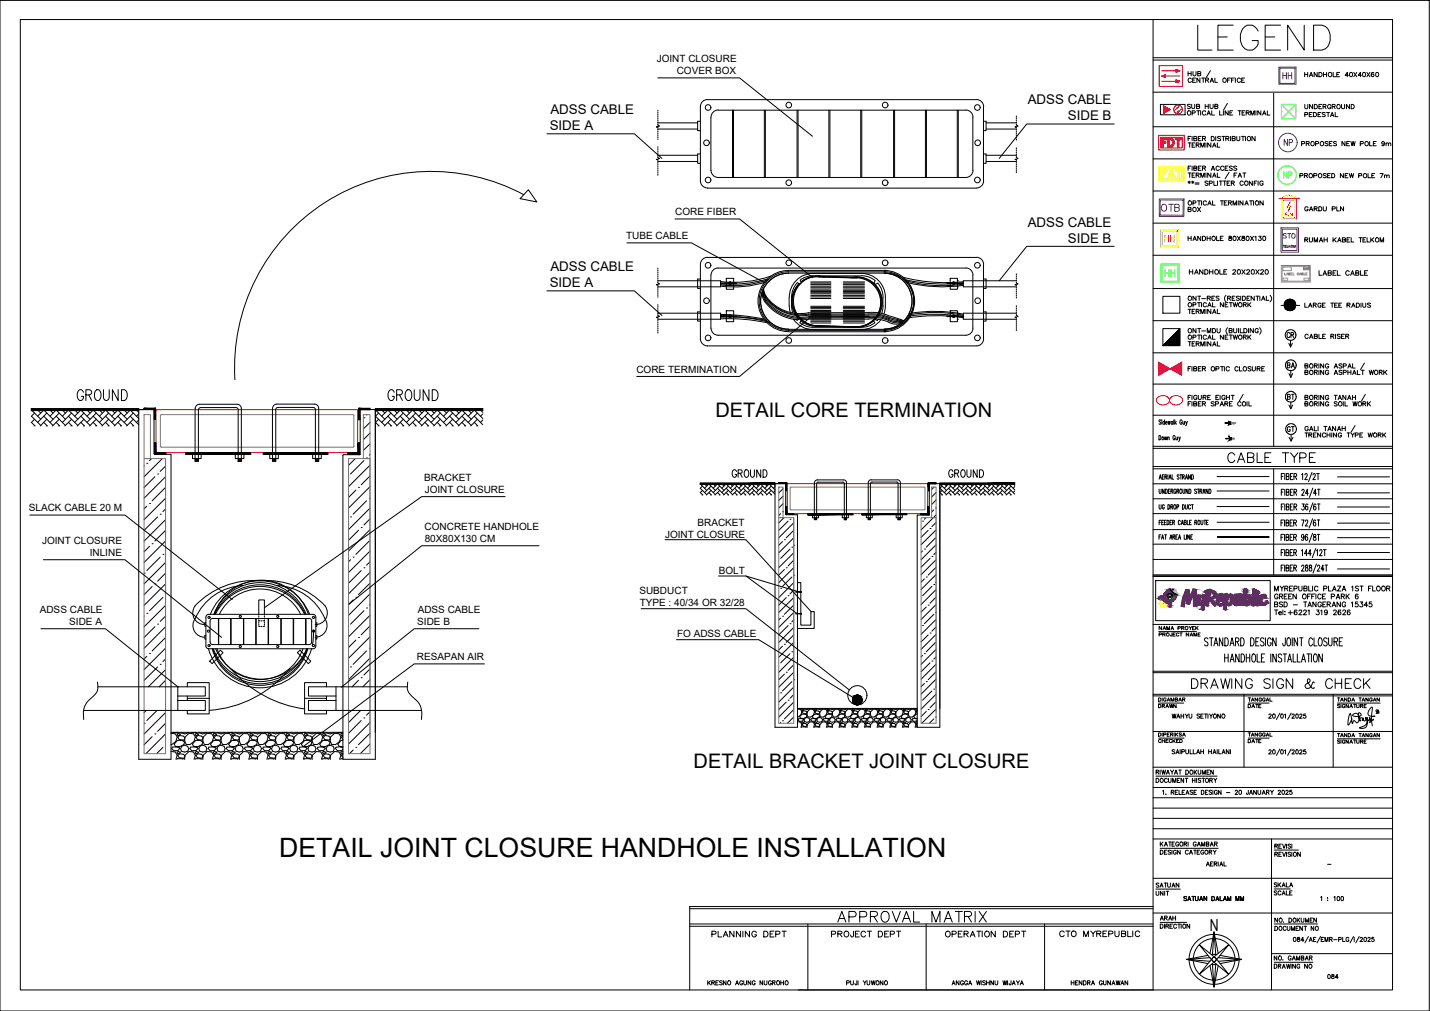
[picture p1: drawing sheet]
<svg xmlns="http://www.w3.org/2000/svg" width="420mm" height="297mm" viewBox="0 0 420 297" stroke-linecap="round" stroke-linejoin="round" font-family="sans-serif">
<defs><g id="words">
<text font-size="11.9" x="350.7" y="15.9">LEGEND</text>
<text font-size="7.8" x="82" y="251.8">DETAIL JOINT CLOSURE HANDHOLE INSTALLATION</text>
<g font-size="6.6">
<text x="21.5" y="118.9">GROUND</text>
<text x="112.9" y="118.9">GROUND</text>
</g>
<g font-size="6.2">
<text x="359.5" y="137.2">CABLE TYPE</text>
<text x="348.9" y="203.6">DRAWING SIGN &amp; CHECK</text>
<text x="244.8" y="272">APPROVAL MATRIX</text>
</g>
<g font-size="5.9">
<text x="210.2" y="122.4">DETAIL CORE TERMINATION</text>
<text x="203.8" y="225.7">DETAIL BRACKET JOINT CLOSURE</text>
</g>
<text font-size="5.3" fill="#f00" x="340.4" y="44.1">FDT</text>
<text font-size="5.3" fill="#ffbf00" x="340.4" y="53.3">FAT</text>
<text font-size="5.3" fill="#ff7f00" x="341.1" y="72.3">HH</text>
<text font-size="5.3" fill="#0f0" x="341.1" y="82.5">HH</text>
<g font-size="5.3">
<text x="213.8" y="141.5">GROUND</text>
<text x="277.6" y="141.5">GROUND</text>
</g>
<g font-size="4.9" fill="#00f">
<text x="375.7" y="24.3">HH</text>
<text x="376.1" y="44.1">NP</text>
<text x="340.1" y="63.1">OTB</text>
</g>
<text font-size="4.9" fill="#0f0" x="376.1" y="53.6">NP</text>
<g font-size="4.9">
<text x="376.8" y="100.5">CR</text>
<text x="355.5" y="273.5">N</text>
<text x="207.8" y="276.6">PLANNING DEPT</text>
<text x="243.1" y="276.6">PROJECT DEPT</text>
<text x="276.6" y="276.6">OPERATION DEPT</text>
<text x="310.1" y="276.6">CTO MYREPUBLIC</text>
</g>
<g font-size="4.4">
<text x="347.8" y="63.5">BOX</text>
<text x="377.1" y="109.4">BA</text>
<text x="377.1" y="118.5">BT</text>
<text x="377.1" y="128.1">GT</text>
<text x="339.7" y="271.6">ARAH</text>
</g>
<text font-size="4.4" fill="#00f" x="375.7" y="71.3">STO</text>
<g font-size="4">
<text x="382.1" y="63.1">GARDU PLN</text>
<text x="339" y="209.2">DRAWN</text>
<text x="365.5" y="209.2">DATE</text>
<text x="365.5" y="219.4">DATE</text>
<text x="338.3" y="261.8">SATUAN</text>
<text x="373.2" y="261.8">SKALA</text>
<text x="338.3" y="264.2">UNIT</text>
<text x="388.8" y="288.6">084</text>
</g>
<g font-size="3.9">
<text x="161.7" y="33.5">ADSS CABLE</text>
<text x="302" y="30.6">ADSS CABLE</text>
<text x="313.7" y="35.4">SIDE B</text>
<text x="161.5" y="38.2">SIDE A</text>
<text x="302" y="66.6">ADSS CABLE</text>
<text x="313.7" y="71.3">SIDE B</text>
<text x="161.7" y="79.7">ADSS CABLE</text>
<text x="161.5" y="84.4">SIDE A</text>
</g>
<text font-size="3.5" fill="#ff7f00" x="376.4" y="64.6">PLN</text>
<text font-size="3.1" fill="#808080" x="360.9" y="130.2">6M</text>
<g font-size="2.9">
<text x="193" y="18.3">JOINT CLOSURE</text>
<text x="198.8" y="21.8">COVER BOX</text>
<text x="198.4" y="63.3">CORE FIBER</text>
<text x="184" y="70.3">TUBE CABLE</text>
<text x="187" y="109.5">CORE TERMINATION</text>
<text x="124.7" y="141.3">BRACKET</text>
<text x="124.8" y="144.9">JOINT CLOSURE</text>
<text x="8.5" y="150.2">SLACK CABLE 20 M</text>
<text x="124.8" y="155.7">CONCRETE HANDHOLE</text>
<text x="204.9" y="154.4">BRACKET</text>
<text x="12.4" y="159.9">JOINT CLOSURE</text>
<text x="124.8" y="159.3">80X80X130 CM</text>
<text x="195.4" y="157.9">JOINT CLOSURE</text>
<text x="26.4" y="163.4">INLINE</text>
<text x="211.2" y="168.6">BOLT</text>
<text x="187.9" y="174.7">SUBDUCT</text>
<text x="188" y="178.2">TYPE : 40/34 OR 32/28</text>
<text x="11.7" y="180.1">ADSS CABLE</text>
<text x="20.4" y="183.7">SIDE A</text>
<text x="122.6" y="183.7">SIDE B</text>
<text x="122.7" y="180.1">ADSS CABLE</text>
<text x="198.9" y="187.3">FO ADSS CABLE</text>
<text x="122.5" y="194">RESAPAN AIR</text>
</g>
<text font-size="2.6" x="388.8" y="255.1">-</text>
</g></defs>
<!-- layer: 0 -->
<g fill="none" stroke="#000" stroke-width=".29">
<path d="M0 .1h419.9v296.9h-419.9zM6 5.7h403.2v285.2h-403.2zM338.8 5.7v285.2M338.8 27.1h70.4M338.8 37.2h70.4M349.1 21v1.3M349.1 21.6h.9M349.8 30.8l-.3-.2-.6 .2 .1 .3 .8 .4-.3 .4-.6-.2M350 21v1.3M350.1 23.2a.55 .55 0 0 0-.9 0 .55 .55 0 0 0 0 .8 .55 .55 0 0 0 .9-.1M350.1 30.6v.9l.4 .4 .5-.2v-1.1M350.3 33.2h.6l.3-.4-.3-.3h-.6v1.3"/>
<path d="M350.4 23.5h.5M350.5 21l.1 1.1 .3 .2 .5-.4v-.9M351.3 22.9h-.9v1.3h.9M351.6 31.2h.7l.2-.3-.4-.3h-.5v1.3l.8-.1 .1-.3-.4-.3M351.6 32.5h.9M351.9 21.6h.8l.1-.4-.9-.2v1.3l.9-.1v-.5l-.3-.1M352.1 32.5v1.3M352.6 22.9v1.3l-.9-1.3v1.3M352.8 32.5v1.3M353.1 22.9h.8M353.5 22.9v1.3M354.1 30.6v1.3"/>
<path d="M354.1 31.2h.9M354.2 23.5l.8-.1v-.3l-.8-.2v1.3M354.2 32.8a.55 .55 0 0 0-.8 0 .55 .55 0 0 0 0 .8 .55 .55 0 0 0 .8-.1M354.6 33.8l.5-1.3 .5 1.3M354.7 23.5l.4 .7M354.8 33.4h.7M355 30.6v1.3M355.5 30.6v.9l.4 .4 .5-.2v-1.1M355.6 24.2l.5-1.3 .5 1.3M355.6 20.8l-1.1 1.9M355.8 23.8h.6M356 32.5v1.3h.8"/>
<path d="M357 22.9v1.3h.7M357 31.2h.7l.1-.3-.3-.3h-.5v1.3l.8-.1v-.3l-.3-.3M358.4 32.5v1.3h.7M359.5 32.5v1.3M360.6 30.4l-1.1 1.9M360.7 23.5h.5M360.8 32.5v1.3l-.8-1.3v1.3M361.4 33.1h.5M361.5 22.9h-.8v1.3M361.8 23.5h.5M362.2 32.5h-.8v1.3h.8M362.7 22.9h-.9v1.3"/>
<path d="M363 22.9v1.3M363.8 32.5h.9M364.2 32.5v1.3M364.4 23.2a.53 .53 0 0 0-.7-.2 .53 .53 0 0 0-.2 .7 .48 .48 0 0 0 .4 .5 .48 .48 0 0 0 .5-.3M364.8 23.5h.5M365 33.1h.5M365.7 22.9h-.9v1.3h.9M365.8 32.5h-.8v1.3h.8M366.1 33.1h.8l.2-.3-.4-.3h-.6v1.3M366.6 33.1l.5 .7M367.5 33.8v-1.3l.5 1.3 .5-1.3v1.3M369 32.5v1.3"/>
<path d="M370.5 32.5v1.3l-.9-1.3v1.3M371 33.8l.5-1.3 .5 1.3M371.1 33.4h.7M372.4 32.5v1.3h.7M374.2 27.4v103.7M383.3 21.3v1.2M383.3 21.9h.9M383.4 30.7v1.1l.4 .1 .5-.3v-.9M383.4 33.7l.7-.1 .2-.3-.9-.3v1.3M384.2 21.3v1.2M384.7 33.6h.5M384.7 22.5l.5-1.2 .5 1.2"/>
<path d="M384.9 22.1h.6M385.5 33h-.8v1.3h.8M385.7 30.7v1.2l-.9-1.2v1.2M385.9 33h.5a.65 .65 0 0 1 .4 .7 .65 .65 0 0 1-.4 .6h-.5zM386.2 30.7h.4a.68 .68 0 0 1 .5 .6 .68 .68 0 0 1-.5 .6h-.4zM387 21.3v1.2l-.9-1.2v1.2M387.3 33.6h.5M387.5 21.3h.5a.66 .66 0 0 1 .5 .6 .66 .66 0 0 1-.5 .6h-.5zM387.5 31.3h.5M388.1 33h-.8v1.3h.8M388.4 30.7h-.9v1.2h.9M388.7 31.3l.8-.1 .1-.3-.3-.2h-.6v1.2"/>
<path d="M388.9 21.9h.9M388.9 21.3v1.2M389.2 31.3l.4 .6M389.4 33.2l-.4-.2-.5 .2v.3l.9 .4-.4 .4-.5-.2M389.8 33h.9M389.8 21.3v1.2M390.2 33v1.3M390.9 34.3l.5-1.3 .5 1.3M391 31a.58 .58 0 0 0-1 .2 .58 .58 0 0 0 .7 .7l.3-.2v-.2h-.3M391.1 33.9h.7M391.4 31.3l.9-.1v-.4l-.9-.1v1.2M391.7 21.3v1.2h.8"/>
<path d="M391.9 31.3l.4 .6M392.3 33v1.3h.8M392.8 21.9h.5M393.6 21.3h-.8v1.2h.8M394.2 30.7v.9l.3 .3 .5-.1 .1-1.1M396.2 22.1h-1l.7-.8v1.2M396.5 30.7v1.2l-.9-1.2v1.2M396.7 21.3a.58 .58 0 0 1 .7 .6 .58 .58 0 0 1-.7 .6l-.2-.5zM397 30.7a.71 .71 0 0 1 .8 .3 .71 .71 0 0 1 0 .8l-.8 .1zM397.8 21.3l.9 1.2M398.7 21.3l-.9 1.2M400 22.1h-.9l.6-.8v1.2"/>
<path d="M400.5 21.3a.59 .59 0 0 1 .7 .6 .59 .59 0 0 1-.7 .6l-.2-.5zM401.6 21.3l.9 1.2M402.5 21.3l-.9 1.2M403.6 21.4v-.1a.58 .58 0 0 0-.7 .5 .58 .58 0 0 0 .6 .7 .4 .4 0 0 0 0-.7 .4 .4 0 0 0-.6 .3M404.4 21.3a.59 .59 0 0 1 .7 .6 .59 .59 0 0 1-.7 .6l-.2-.5zM338.8 56.1h70.4M338.8 46.7h70.4M349.1 50.8h.9M349.1 53.4l.6 .3M349.1 42h.9M349.7 53.4l-.6 .3M349.9 48.8h-.8v1.3"/>
<path d="M349.9 40.1h-.8v1.2M350.1 53.4l.7 .3M350.3 40.1v1.2M350.3 48.8v1.3M350.3 51.5h.5M350.3 42.6h.5M350.4 53.2v.7M350.8 49.4l.7-.1 .2-.2-.4-.3h-.5v1.3l.8-.2 .1-.3-.4-.2M350.8 40.7l.8-.1 .1-.3-.4-.2h-.5v1.2h.7l.2-.4-.4-.2M350.8 53.4l-.7 .3M351.1 50.8h-.8v1.3h.8M351.1 42h-.8v1.3h.8"/>
<path d="M351.2 53.7h1.1M351.2 54.1h1.1M351.5 51.5l.8-.2v-.3l-.8-.2v1.3M351.5 42.6l.8-.1v-.4l-.8-.1v1.3M351.9 51.5l.4 .6M351.9 42.6l.4 .7M352.1 49.4h.5M352.1 40.7h.5M352.8 52.1v-1.3l.5 1.3 .5-1.3v1.3M352.8 43.3v-1.3l.5 1.3 .5-1.3v1.3M352.9 48.8h-.8v1.3h.8M352.9 40.1h-.8v1.2h.8"/>
<path d="M353.3 49.4l.8-.1 .1-.4-.9-.1v1.3M353.3 40.7l.9-.1v-.4l-.9-.1v1.2M353.8 49.4l.4 .7M353.8 40.7l.4 .6M354.3 42v1.3M354.3 50.8v1.3M354.9 53.4l-.3-.2-.6 .2 .1 .2 .8 .5-.3 .4-.6-.2M355 59.8h.7M355.3 53.9l.9-.2v-.4l-.9-.1v1.3M355.8 50.8v1.3l-1-1.3v1.3M355.8 42v1.3l-1-1.3v1.3M355.9 50.1l.5-1.3 .5 1.3"/>
<path d="M355.9 40.1a.71 .71 0 0 1 .8 .3 .71 .71 0 0 1 0 .8l-.8 .1zM356.1 49.6h.6M356.3 59v1.3h.7M356.3 52.1l.5-1.3 .5 1.3M356.3 43.3l.5-1.3 .5 1.3M356.4 51.7h.7M356.4 42.8h.7M356.7 53.2v1.3h.7M357.2 40.1v1.2M357.7 50.8v1.3h.7M357.7 42v1.3h.7M357.7 53.2v1.3"/>
<path d="M358.3 49.1a.51 .51 0 0 0-.6-.3 .51 .51 0 0 0-.4 .5v.3a.51 .51 0 0 0 .4 .5 .51 .51 0 0 0 .6-.3M358.3 53.2h.9M358.6 59h.9M358.6 40.3l-.3-.2-.6 .2 .2 .3 .6 .2v.5l-.8-.1M358.7 53.2v1.3M359 59v1.3M359 40.1h.9M359.4 53.2h.9M359.5 40.1v1.2M359.6 49.1a.48 .48 0 0 0-.6-.3 .48 .48 0 0 0-.4 .5v.3a.48 .48 0 0 0 .4 .5 .48 .48 0 0 0 .6-.3M359.7 59.6h.5M359.8 53.2v1.3"/>
<path d="M360 49.4h.5M360.2 40.7l.8-.1v-.4l-.8-.1v1.2M360.6 59h-.9v1.3h.9M360.6 53.8h.5M360.6 40.7l.5 .6M360.8 48.8h-.8v1.3h.8M360.9 59.6l.8-.1 .1-.4-.9-.1v1.3M361.1 50.6l-1.1 1.9M361.4 53.2h-.8v1.3h.8M361.4 59.6l.4 .7M361.5 40.1v1.2M361.8 53.8l.7-.1 .2-.2-.2-.3h-.7v1.3"/>
<path d="M362 40.7l.8-.1 .1-.3-.3-.2h-.6v1.2h.8l.1-.4-.3-.2M362.1 49l-.3-.2-.6 .2 .1 .3 .8 .4-.3 .4-.6-.2M362.2 53.8l.5 .7M362.6 51.5h.5M363.4 49l-.3-.2-.6 .2 .1 .3 .8 .4-.3 .4-.6-.2M363.4 40.1v1.1l.4 .1 .5-.3v-.9M363.4 50.8h-.8v1.3M363.8 52.1l.5-1.3 .5 1.3M363.8 59v1.3M363.9 51.7h.7M364.8 40.1h.9M365.2 50.8h.9"/>
<path d="M365.2 59v1.3l-.9-1.3v1.3M365.2 40.1v1.2M365.3 53.5a.56 .56 0 0 0-.8-.1 .56 .56 0 0 0 0 .8 .56 .56 0 0 0 .8 0M365.6 50.8v1.3M365.9 59.8h.7M365.9 40.1v1.2M367.2 59h.8M367.6 59v1.3M368 53.2v1.3l-.9-1.3v1.3M368.3 59v1.3M368.5 53.8h.5M368.8 40.1v1.2l-1-1.2v1.2"/>
<path d="M369.3 53.2h-.8v1.3M369.7 53.2v1.3M371.1 59v1.3l-.9-1.3v1.3M371.1 53.5a.54 .54 0 0 0-.7-.3 .54 .54 0 0 0-.2 .8 .49 .49 0 0 0 .4 .5 .49 .49 0 0 0 .5-.5h-.3M381.9 51.6h.8l.1-.4-.9-.2v1.2M382.4 42.2l.9-.1v-.4l-.9-.1v1.2M383.2 51.6l.8-.1 .2-.3-1-.2v1.2M383.7 51.6l.5 .6M383.8 42.1h.8v-.4l-.8-.1v1.2M384.3 42.1l.4 .7M386 51.6h.8l.1-.4-.9-.2v1.2M386.5 42.2l.9-.1v-.4l-.9-.1v1.2"/>
<path d="M389.7 51.2l-.4-.2-.5 .2v.2l.8 .4v.4l-.8-.1M390.1 51.6h.5M390.2 41.8l-.3-.2h-.5v.5l.7 .2 .1 .4-.3 .1-.6-.1M390.6 42.1h.5M390.9 51h-.8v1.2h.8M391.3 51h.4a.63 .63 0 0 1 .5 .6 .63 .63 0 0 1-.5 .6h-.4zM391.4 41.6h-.8v1.2h.8M392.7 41.8l-.3-.2-.6 .2 .1 .3 .7 .3v.4l-.8-.1M394.7 51v1.2l-.9-1.2v1.2M395.2 41.6v1.2l-.9-1.2v1.2M395.2 51.6h.5M395.7 42.1h.5"/>
<path d="M396.1 51h-.9v1.2h.9M396.5 51l.3 1.2 .3-1.2 .3 1.2 .3-1.2M396.5 41.6h-.8v1.2h.8M396.9 41.6l.4 1.2 .3-1.2 .3 1.2 .3-1.2M399.2 51.6h.8v-.5l-.8-.1v1.2M399.7 42.2l.8-.1v-.4l-.8-.1v1.2M402 51v1.2h.7M402.4 41.6v1.2h.8M403.1 51.6h.5M403.5 42.1h.5M403.9 51h-.8v1.2h.8M404.4 41.6h-.9v1.2h.9"/>
<path d="M405.5 51h.9l-.7 1.2M406.8 42a.43 .43 0 0 1-.5 .4 .43 .43 0 0 1-.3-.6 .43 .43 0 0 1 .7 0l.1 .5-.2 .5-.6-.1M406.8 51.6l.6-.1 .1 .7M406.8 51.4v.8M407.2 42.2l.3-.2 .4 .1v.7M407.2 42v.8M407.5 51.6l.6-.1 .1 .7M407.9 42.2l.4-.2 .3 .1v.7M338.8 75h70.4M338.8 65.6h70.4M349.1 69.4v1.3M349.1 70h.9"/>
<path d="M350 69.4v1.3M350.5 70.7l.5-1.3 .5 1.3M350.7 70.3h.6M352.8 69.4v1.3l-.9-1.3v1.3M353.3 69.4h.5a.68 .68 0 0 1 .4 .6 .68 .68 0 0 1-.4 .7h-.5zM354.7 70h.9M354.7 69.4v1.3M354.8 60.3l.6-1.3 .5 1.3M355.6 69.4v1.3M357.5 69.4v1.3h.8M358.6 70h.5M359.4 69.4h-.8v1.3h.8"/>
<path d="M361.1 69.5v.3l.8 .5a.44 .44 0 0 1-.4 .4 .44 .44 0 0 1-.5-.4l.8-.6v-.2zM362.3 60.3v-1.3l.5 1.3 .5-1.3v1.3M363.6 69.4l.8 1.3M364.4 69.4l-.8 1.3M365 69.5v.3l.8 .5a.47 .47 0 0 1-.5 .4 .47 .47 0 0 1-.5-.4l.9-.6-.1-.2zM365.8 60.3l.5-1.3 .5 1.3M366.3 69.5a.59 .59 0 0 1 .7 .5 .59 .59 0 0 1-.7 .6l-.2-.5zM367.4 69.4l.9 1.3M368.3 69.4l-.9 1.3M368.7 69.6l.3-.2v1.3M369.8 69.4h.7l-.3 .5a.4 .4 0 0 1 .4 .4 .4 .4 0 0 1-.4 .4l-.5-.3M371.2 69.5a.59 .59 0 0 1 .7 .5 .59 .59 0 0 1-.7 .6l-.2-.5z"/>
<path d="M383.4 70.5l.8-.2v-.3l-.8-.2v1.3M383.8 70.5l.5 .6M384.7 69.8l.1 1.1 .3 .2 .5-.3v-1M386.1 71.1v-1.3l.5 1.3 .5-1.3v1.3M387.6 71.1l.6-1.3 .5 1.3M387.9 70.7h.6M389 69.8v1.3M389 70.5h1M390 69.8v1.3M391.7 69.8v1.3M392 70.4l.6 .7M392.6 69.8l-.9 .9"/>
<path d="M393 71.1l.5-1.3 .5 1.3M393.2 70.7h.7M394.4 70.5l.9-.2 .1-.2-.4-.3h-.6v1.3h.8l.2-.4-.4-.2M395.8 70.5h.5M396.6 69.8h-.8v1.3h.8M397 69.8v1.3h.8M399.3 69.8h.9M399.8 69.8v1.3M400.5 70.5h.5M401.3 69.8h-.8v1.3h.8M401.7 69.8v1.3h.8M402.8 69.8v1.3"/>
<path d="M403.1 70.4l.5 .7M403.6 69.8l-.8 .9M405.5 71.1v-1.3l.5 1.3 .5-1.3v1.3M338.8 94.2h70.4M338.8 84.8h70.4M341.7 87.1h5v4.9h-5zM349.1 90.9h.9M349.5 90.9v1.2M350.3 91.5h.5M350.5 89.6l.8-.1 .1-.4-.9-.2v1.3M350.5 99.1l.8-.1 .1-.3-.9-.2v1.2M351.1 90.9h-.8v1.2h.8"/>
<path d="M351.4 96.5v1.3l-.9-1.3v1.3M351.4 87v1.3l-.9-1.3v1.3M351.5 91.5l.8-.1v-.4l-.8-.1v1.2M351.8 88.9h1M351.8 98.5h1M351.9 91.5l.4 .6M351.9 96.5h.9M351.9 87h.9M352.3 88.9v1.3M352.3 98.5v1.2M352.3 87v1.3M352.3 96.5v1.3"/>
<path d="M352.8 92.1v-1.2l.5 1.2 .5-1.2v1.2M353 88.9v1.3M353 98.5v1.2M353.1 97.2h1.1M353.1 87.7h1.1M354.3 90.9v1.2M354.5 89.2a.48 .48 0 0 0-.6-.3 .48 .48 0 0 0-.4 .5 .54 .54 0 0 0 .2 .7 .54 .54 0 0 0 .7-.1l.1-.1M354.5 98.7a.48 .48 0 0 0-.6-.2 .48 .48 0 0 0-.4 .4 .54 .54 0 0 0 .2 .7 .54 .54 0 0 0 .7-.1l.1-.1M354.7 97.8v-1.3l.5 1.3 .6-1.3v1.3M354.7 87.6l.8-.1 .1-.3-.9-.2v1.3M354.8 90.2l.6-1.3 .5 1.3M354.8 99.7l.6-1.2 .5 1.2"/>
<path d="M355 89.7h.7M355 99.3h.7M355.2 87.6l.4 .7M355.8 90.9v1.2l-1-1.2v1.2M356.1 87.6h.5M356.3 88.9v1.3h.7M356.3 92.1l.5-1.2 .5 1.2M356.3 98.5v1.2h.7M356.3 96.5a.71 .71 0 0 1 .7 .3 .71 .71 0 0 1 0 .8l-.7 .2zM356.4 91.7h.7M356.9 87h-.8v1.3h.8M357.6 96.5v.9l.4 .4 .5-.4v-.9"/>
<path d="M357.7 90.9v1.2h.7M358.2 87.2l-.8-.1-.1 .3 .8 .4 .1 .3-.3 .2-.6-.2M359.5 88.9v1.3l-.9-1.3v1.3M359.5 98.5v1.2l-.9-1.2v1.2M360 99h.5M360 89.5h.5M360.2 86.8a1.27 1.27 0 0 0 0 1.9M360.7 96.3a1.2 1.2 0 0 0 0 1.9M360.7 87.6l.8-.1v-.4l-.8-.1v1.3M360.8 88.9h-.8v1.3h.8M360.8 98.5h-.8v1.2h.8M361.1 97.1l.8-.1 .1-.2-.3-.3h-.6v1.3l.8-.1 .1-.3-.3-.3"/>
<path d="M361.1 87.6l.5 .7M361.2 88.9h.9M361.2 98.5h.9M361.7 88.9v1.3M361.7 98.5v1.2M362 87.6h.5M362.3 88.9l.4 1.3 .3-1.3 .3 1.3 .3-1.3M362.3 98.5l.4 1.2 .3-1.2 .3 1.2 .3-1.2M362.5 96.5v.9l.3 .4 .6-.4v-.9M362.8 87h-.8v1.3h.8M363.9 96.5v1.3M364.2 87.2l-.8-.1-.1 .3 .7 .3 .2 .4-.4 .2-.5-.2"/>
<path d="M364.4 96.5v1.3h.8M364.5 87v1.3M365 87h.5a.63 .63 0 0 1 .4 .6 .63 .63 0 0 1-.4 .7h-.5zM365.3 89.5l.8-.1v-.4l-.8-.1v1.3M365.3 99l.8-.1v-.4h-.8v1.2M365.5 96.5h.4a.66 .66 0 0 1 .5 .6 .66 .66 0 0 1-.5 .7h-.4zM365.8 89.5l.4 .7M365.8 99l.4 .7M366.4 87.6h.5M366.6 88.9v1.3M366.6 98.5v1.2M366.8 96.5v1.3"/>
<path d="M366.9 89.4l.6 .8M366.9 99l.6 .7M367.2 87h-.8v1.3h.8M367.5 88.9l-.9 .8M367.5 98.5l-.9 .8M368.3 96.5v1.3l-1-1.3v1.3M368.5 87v1.3l-.9-1.3v1.3M369 87h.9M369.4 87v1.3M369.7 96.8a.48 .48 0 0 0-.5-.3 .48 .48 0 0 0-.4 .5 .54 .54 0 0 0 .2 .7 .54 .54 0 0 0 .7-.1v-.3h-.3M370.1 96.3a1.2 1.2 0 0 1 0 1.9M370.2 87v1.3"/>
<path d="M370.7 88.3l.5-1.3 .5 1.3M370.9 87.8h.6M372.1 87v1.3h.7M373.2 86.8a1.2 1.2 0 0 1 0 1.9M376.4 89.7h5.5M383.4 89.1v1.2h.7M384.4 98.5a.56 .56 0 0 0-.8-.1 .56 .56 0 0 0 0 .8 .56 .56 0 0 0 .8 0M384.5 90.3l.5-1.2 .5 1.2M384.6 89.9h.7M384.8 99.5l.5-1.3 .5 1.3M384.9 99h.7M385.9 89.6h.7l.2-.3-.9-.2v1.2"/>
<path d="M386.2 98.8l.7-.1 .1-.4-.8-.1v1.3l.8-.2v-.4l-.2-.1M386.3 89.6l.5 .7M387.5 98.2v1.3h.8M388.2 89.4a.48 .48 0 0 0-.6-.3 .48 .48 0 0 0-.4 .4 .54 .54 0 0 0 .2 .7 .54 .54 0 0 0 .7-.1l.1-.3h-.3M388.5 89.6h.5M388.6 98.8h.5M389.4 89.1h-.9v1.2h.9M389.4 98.2h-.8v1.3h.8M391 89.1h.9M391 98.8l.8-.1 .1-.4-.9-.1v1.3M391.4 89.1v1.2M391.5 98.8l.4 .7"/>
<path d="M392.1 89.6h.5M392.4 98.2v1.3M393 89.1h-.9v1.2h.9M393.4 89.6h.5M393.8 98.4l-.3-.2-.6 .2 .1 .3 .7 .3v.4l-.5 .1-.3-.2M394.2 89.1h-.8v1.2h.8M394.2 98.8h.5M395 98.2h-.8v1.3h.8M395.4 98.8l.8-.1v-.4l-.8-.1v1.3M395.8 89.6l.8-.1v-.4h-.8v1.2M395.9 98.8l.4 .7M396.2 89.6l.5 .7"/>
<path d="M397.1 90.3l.5-1.2 .5 1.2M397.3 89.9h.7M398.5 89.1h.5a.65 .65 0 0 1 .4 .6 .65 .65 0 0 1-.4 .6h-.5zM399.9 89.1v1.2M400.4 89.1v.8l.4 .4 .4-.2 .1-1M402.7 89.2l-.3-.1-.6 .1 .1 .3 .7 .3v.4l-.8-.1M42.3 120h3.2v3.3h-.2v-3h-3zM45.5 120h.2v3.3h-.2M58.9 119.7h10.5l.4 .2 .2 .5v15.1M58.9 119.7l-.4 .2-.2 .5v15.1h-1v-15.5M80.1 120a1.25 1.25 0 0 1 1.2-1.3h11.1a1.25 1.25 0 0 1 1.2 1.3M338.8 103.7h70.4"/>
<path d="M338.8 112.8h70.4M349.1 108.3h.5M349.1 116.7h.5M349.1 118.6h.5M349.1 100.4h.9M349.5 100.4v1.3M349.9 107.7h-.8v1.3M349.9 116.1h-.8v1.3M349.9 118h-.8v1.3M350.2 107.7v1.3M350.2 116.1v1.3M350.2 118v1.3"/>
<path d="M350.3 101h.5M350.7 108.3h.8l.1-.4-.9-.2v1.3l.9-.1v-.5l-.3-.1M350.7 118.6l.9-.1v-.4l-.3-.1h-.6v1.3l.9-.1v-.5l-.3-.1M351.1 100.4h-.8v1.3h.8M351.5 101h.7l.1-.5-.8-.1v1.3M351.7 116.4a.54 .54 0 0 0-.7-.2 .54 .54 0 0 0-.3 .7 .49 .49 0 0 0 .5 .5 .49 .49 0 0 0 .5-.5h-.3M351.9 101l.4 .7M352.1 116.1v1.1l.4 .2 .5-.4v-.9M352.1 108.3h.5M352.1 118.6h.5M352.8 101.7v-1.3l.5 1.3 .5-1.3v1.3M352.9 107.7h-.8v1.3h.8"/>
<path d="M352.9 118h-.8v1.3h.8M353.3 108.3h.8l.1-.3-.1-.2-.8-.1v1.3M353.3 118.6h.8l.1-.3-.3-.3h-.6v1.3M353.5 116.7h.7l.1-.4-.8-.2v1.3M353.7 108.3l.5 .7M353.7 118.6l.5 .7M353.9 116.7l.5 .7M354.3 100.4v1.3M354.8 116.7h.5M355.6 116.1h-.8v1.3h.8M355.8 100.4v1.3l-1-1.3v1.3M356.3 101.7l.5-1.3 .5 1.3"/>
<path d="M356.4 101.2h.7M356.7 118.2l-.3-.2-.4 .1-.1 .3 .7 .3 .1 .4-.3 .2-.5-.2M357.1 118.7l.8-.1 .1-.5-.9-.1v1.3M357.3 108.4l.8-.1v-.4l-.8-.2v1.3M357.3 116.7h.5M357.7 100.4v1.3h.7M358.1 116.1h-.8v1.3h.8M358.5 119.3l.5-1.3 .5 1.3M358.5 116.1v1.3M358.6 107.7h.9M358.7 118.9h.6M359.1 107.7v1.3"/>
<path d="M359.7 107.7v1.3M359.9 118.6l.8-.1v-.4l-.8-.1v1.3M360 116.4a.56 .56 0 0 0-.9 0 .56 .56 0 0 0 0 .8 .56 .56 0 0 0 .9-.1v-.2h-.4M360.3 116.7h.9M360.3 116.1v1.3M360.3 118.6l.5 .7M361.2 108a.56 .56 0 0 0-.8-.1 .56 .56 0 0 0 0 .9 .56 .56 0 0 0 .8-.1M361.2 116.1v1.3M361.2 118.6h.5M361.7 116.1h.9M362.1 118h-.9v1.3h.9M362.2 116.1v1.3"/>
<path d="M363.8 108a.48 .48 0 0 0-.6-.3 .48 .48 0 0 0-.4 .5 .53 .53 0 0 0 .3 .7 .53 .53 0 0 0 .7-.2M364.2 107.7v1.3h.8M364.6 118.3a.55 .55 0 0 0-.8 0 .55 .55 0 0 0 0 .8 .55 .55 0 0 0 .8-.1M365.3 115.9l-1.2 1.9M366.4 118v1.3M366.9 118v1.3h.8M367.6 107.9l-.8-.1-.1 .3 .8 .3 .1 .4-.4 .2-.5-.2M368 107.7v1.1l.3 .2 .6-.4v-.9M369.4 108.3h.7l.1-.4-.8-.2v1.3M369.8 108.3l.4 .7M370.7 108.3h.5M371.5 107.7h-.8v1.3h.8"/>
<path d="M383.4 116.7h.8l.1-.4-.9-.2v1.3l.9-.1v-.4l-.3-.2M383.4 118.6l.9-.1v-.4l-.3-.1h-.6v1.3l.9-.1v-.5l-.3-.1M383.4 107.5l.9-.1v-.4l-.9-.1v1.2l.9-.1v-.4l-.3-.1M383.4 109.4l.8-.1 .1-.4-.9-.1v1.3l.9-.2v-.4l-.3-.1M386.2 116.7h.7l.1-.4-.8-.2v1.3M386.2 118.6l.8-.1v-.4l-.8-.1v1.3M386.2 107.5l.8-.1v-.4l-.8-.1v1.2M386.2 109.4l.7-.1 .1-.4-.8-.1v1.3M386.6 116.7l.5 .7M386.6 118.6l.5 .7M386.6 107.5l.5 .6M386.6 109.4l.5 .7"/>
<path d="M387.5 106.9v1.2M387.5 108.8v1.3M387.5 116.1v1.3M387.5 118v1.3M388.9 116.1v1.3l-.9-1.3v1.3M388.9 118v1.3l-.9-1.3v1.3M388.9 106.9v1.2l-.9-1.2v1.2M388.9 108.8v1.3l-.9-1.3v1.3M390.4 116.4a.56 .56 0 0 0-.8 0 .56 .56 0 0 0 0 .8 .56 .56 0 0 0 .8-.1v-.2h-.3M390.4 118.3a.55 .55 0 0 0-.8 0 .55 .55 0 0 0 0 .8 .55 .55 0 0 0 .8-.1v-.2h-.3M390.4 107.2a.55 .55 0 0 0-.8-.1 .55 .55 0 0 0 0 .8 .55 .55 0 0 0 .8 0v-.2h-.3M390.4 109.1a.56 .56 0 0 0-.8-.1 .56 .56 0 0 0 0 .8 .56 .56 0 0 0 .8 0v-.3h-.3"/>
<path d="M392 108.1l.5-1.2 .5 1.2M392 110.1l.5-1.3 .5 1.3M392 116.1h.9M392.2 107.7h.6M392.2 109.6h.6M392.4 116.1v1.3M392.9 118.2l-.3-.2-.6 .2 .1 .3 .7 .2v.5l-.8-.1M393.1 117.4l.6-1.3 .5 1.3M393.3 117h.7M394.3 107.1l-.3-.2-.5 .1-.1 .3 .8 .3 .1 .4-.3 .1-.6-.1M394.3 109l-.8-.2-.1 .4 .8 .3 .1 .3-.3 .3-.6-.3M394.7 107.6l.8-.2v-.4l-.8-.1v1.2"/>
<path d="M394.7 109.4l.8-.1v-.4l-.8-.1v1.3M394.7 118v1.3M395.2 118v1.3h.7M395.4 116.1v1.3l-.9-1.3v1.3M395.9 117.4l.6-1.3 .5 1.3M396 108.1l.5-1.2 .5 1.2M396 108.8v1.3M396 109.4h.9M396.2 117h.6M396.2 107.7h.6M396.9 108.8v1.3M397.4 116.7h.9"/>
<path d="M397.4 116.1v1.3M397.4 106.9v1.2h.8M397.4 110.1l.5-1.3 .5 1.3M397.5 118l.3 1.3 .3-1.3 .3 1.3 .4-1.3M397.6 109.6h.7M398.3 116.1v1.3M398.8 108.8v1.3h.8M399.9 108.8h.9M400.4 108.8v1.3M400.4 118.6l.9-.1v-.4l-.9-.1v1.3M400.9 118.6l.4 .7M400.9 106.7l-1.1 1.9"/>
<path d="M401.2 115.9l-1.2 1.9M401.8 118v1.3M402.1 118.6l.6 .7M402.3 108.8l.3 1.3 .3-1.3 .4 1.3 .3-1.3M402.7 118l-.9 .9M405.3 109.4l.7-.1 .1-.3-.1-.2h-.7v1.3M405.7 109.4l.4 .7M406.6 108.8v1.3M406.9 109.3l.6 .8M407.5 108.8l-.9 .8M9.2 124.1l1.1 1.1M9.2 122.3l2.8 2.7"/>
<path d="M9.2 120.5l2.8 2.7M9.4 120.3l-.2 .2M10.2 121.4l-1 .9M10.2 123.2l-1 .9M10.2 125l-.2 .2M10.9 120.3l1.1 1.1M11.2 120.3l-.2 .2M12.9 124.1l1 1.1M12.9 122.3l2.7 2.7M12.9 120.5l2.7 2.7M13 120.3l-2 2M13.8 121.4l-2.8 2.7"/>
<path d="M13.8 123.2l-2 2M13.8 125l-.2 .2M14.5 120.3l1.1 1.1M14.9 120.3l-.2 .2M16.5 124.1l1.1 1.1M16.5 122.3l2.7 2.7M16.5 120.5l2.7 2.7M16.6 120.3l-1.9 2M17.4 121.4l-2.7 2.7M17.4 123.2l-2 2M17.4 125l-.2 .2M18.2 120.3l1 1.1"/>
<path d="M18.5 120.3l-.2 .2M20.1 124.1l1.1 1.1M20.1 122.3l2.8 2.7M20.1 120.5l2.8 2.7M20.3 120.3l-2 2M21 121.4l-2.7 2.7M21 123.2l-2 2M21 125l-.1 .2M21.8 120.3l1.1 1.1M23.7 124.1l1.1 1.1M23.7 122.3l2.8 2.7M23.7 120.5l2.8 2.7"/>
<path d="M23.9 120.3l-2 2M24.7 121.4l-2.8 2.7M24.7 123.2l-2 2M24.7 125l-.2 .2M25.4 120.3l1.1 1.1M27.4 124.1l1 1.1M27.4 122.3l2.7 2.7M27.4 120.5l2.7 2.7M27.6 120.3l-2 2M28.3 121.4l-2.7 2.7M28.3 123.2l-2 2M28.3 125l-.2 .2"/>
<path d="M29 120.3l1.1 1.1M31 124.1l1.1 1.1M31 122.3l2.7 2.7M31 120.5l2.7 2.7M31.2 120.3l-2 2M31.9 121.4l-2.7 2.7M31.9 123.2l-2 2M31.9 125l-.2 .2M32.7 120.3l1 1.1M34.6 124.1l1.1 1.1M34.6 122.3l2.8 2.7M34.6 120.5l2.8 2.7"/>
<path d="M34.8 120.3l-2 2M35.6 121.4l-2.8 2.7M35.6 123.2l-2 2M35.6 125l-.2 .2M36.3 120.3l1.1 1.1M38.3 124.1l1 1.1M38.3 122.3l2.5 2.5M38.3 120.5l2.5 2.5M38.4 120.3l-2 2M39.2 121.4l-2.8 2.7M39.2 123.2l-2 2M39.2 125l-.2 .2"/>
<path d="M39.9 120.3l.9 .8M40.8 121.6l-.7 .7M40.8 123.4l-.7 .7M40.8 120.3h4.3M45.1 120.3h-4.3v102.8h9.4v-89.4l-.1-.2M45.1 120.3l.2 .2M45.3 120.5v12.8M45.3 133.3l.2 .2h4.5M45.4 130.1h.4v2.9h2.9v.4h-3.3zM56.6 133.3h2.5v1.4h-2.5zM57.4 120a1.25 1.25 0 0 1 1.2-1.2h11.1a1.25 1.25 0 0 1 1.2 1.2v15.5h-.9M57.4 134.7l-.1 .2"/>
<path d="M57.7 134.7l-.4 .5M58 134.7l-.7 .7M58.3 134.7l-.8 .8M58.3 135l-.5 .5M58.3 135.3l-.2 .2M69.1 133.3h2.6v1.4h-2.6zM70 135.5h.9M70.2 134.7l-.2 .3M70.5 134.7l-.5 .6M70.8 134.7l-.8 .8M70.9 134.9l-.6 .6M70.9 135.2l-.4 .3"/>
<path d="M70.9 135.5h-.1M79.2 133.3h2.6v1.4h-2.6zM80.1 120v15.5h.9v-15.2l.2-.4 .4-.2h10.5l.4 .2 .2 .4v15.2M80.1 134.7v.1M80.4 134.7l-.3 .4M80.7 134.7l-.6 .7M81 134.7l-.8 .8M81 135l-.5 .5M81 135.2l-.3 .3M91.9 133.3h2.5v1.4h-2.5zM92.7 135.5h.9M92.9 134.7l-.2 .2"/>
<path d="M93.2 134.7l-.5 .5M93.4 134.7l-.7 .8M93.6 120v15.5h-.9M93.6 134.8l-.7 .7M93.6 135.1l-.4 .4M93.6 135.4l-.1 .1M102.2 133.1h3v-3h.2v3.3h-3.2zM105.4 130.1h.2v3.3h-.2M105.8 120.5l.1 12.9-.2 .2h-4.8l-.1 .2M105.9 120.5l.2-.2h4.2v102.8h-9.5v-89.3M110.3 120.3v94.9M110.3 124.1l1.1 1.1"/>
<path d="M110.3 122.3l2.8 2.7M110.3 120.5l2.8 2.7M110.5 120.3l-.2 .2M111.3 121.4l-1 .9M111.3 123.2l-1 .9M111.3 125l-.2 .2M112 120.3l1.1 1.1M114 124.1l1.1 1.1M114 122.3l2.7 2.7M114 120.5l2.7 2.7M114.1 120.3l-2 2M114.9 121.4l-2.8 2.7"/>
<path d="M114.9 123.2l-2 2M114.9 125l-.2 .2M115.6 120.3l1.1 1.1M117.6 124.1l1.1 1.1M117.6 122.3l2.7 2.7M117.6 120.5l2.7 2.7M117.8 120.3l-2 2M118.5 121.4l-2.7 2.7M118.5 123.2l-2 2M118.5 125l-.2 .2M119.3 120.3l1 1.1M121.2 124.1l1.1 1.1"/>
<path d="M121.2 122.3l2.8 2.7M121.2 120.5l2.8 2.7M121.4 120.3l-2 2M122.1 121.4l-2.7 2.7M122.1 123.2l-2 2M122.1 125l-.1 .2M122.9 120.3l1.1 1.1M124.8 124.1l1.1 1.1M124.8 122.3l2.8 2.7M124.8 120.5l2.8 2.7M125 120.3l-2 2M125.8 121.4l-2.8 2.7"/>
<path d="M125.8 123.2l-2 2M125.8 125l-.2 .2M126.5 120.3l1.1 1.1M128.5 124.1l1 1.1M128.5 122.3l2.7 2.7M128.5 120.5l2.7 2.7M128.7 120.3l-2 2M129.4 121.4l-2.7 2.7M129.4 123.2l-2 2M129.4 125l-.2 .2M130.1 120.3l1.1 1.1M132.1 124.1l1.1 1.1"/>
<path d="M132.1 122.3l2.7 2.7M132.1 120.5l2.7 2.7M132.2 120.3l-1.9 2M133 121.4l-2.7 2.7M133 123.2l-2 2M133 125l-.2 .2M133.8 120.3l1 1.1M134.1 120.3l-.2 .2M135.7 124.1l1.1 1.1M135.7 122.3l2.8 2.7M135.7 120.5l2.8 2.7M135.9 120.3l-2 2"/>
<path d="M136.7 121.4l-2.8 2.7M136.7 123.2l-2 2M136.7 125l-.2 .2M137.4 120.3l1.1 1.1M137.7 120.3l-.2 .2M139.4 124.1l1 1.1M139.4 122.3l2.5 2.5M139.4 120.5l2.5 2.5M139.5 120.3l-2 2M140.3 121.4l-2.8 2.7M140.3 123.2l-2 2M140.3 125l-.2 .2"/>
<path d="M141 120.3l.9 .8M141.4 120.3l-.2 .2M141.9 121.6l-.7 .7M141.9 123.4l-.7 .7M338.8 137.7h70.4M338.8 131.7h70.4M338.8 137.1h70.4M338.8 122h70.4M338.8 131.1h70.4M340.5 128a.64 .64 0 0 1 .6 .6 .64 .64 0 0 1-.6 .6zM341.1 123.6a.3 .3 0 0 0-.5-.2 .3 .3 0 0 0 .1 .5l.3 .2 .1 .4-.2 .2-.4-.2M341.3 123.4h.1"/>
<path d="M341.4 123.8v.9M342 139.5h-.5v1.3h.5M342.2 128.4l.1 .8 .2-.8 .1 .8 .2-.8M342.2 124l-.1-.1a.35 .35 0 0 0-.4 .3 .35 .35 0 0 0 .5 .3M342.2 123.3v1.4M342.4 124.1h.5v-.2a.35 .35 0 0 0-.5 .3 .35 .35 0 0 0 .5 .3M343.1 128.6l.4-.2v.8M343.1 128.4v.8M343.2 139.5v1.3M343.2 123.8l.2 .9 .1-.9 .2 .9 .1-.9M344.4 139.5v1.3h.4M344.6 124l-.1-.1a.35 .35 0 0 0-.4 .3 .35 .35 0 0 0 .5 .3"/>
<path d="M344.6 123.8v.9M344.9 123.3v1.4M345.2 123.3v1.4M345.2 128.3a.32 .32 0 0 0-.4-.3 .32 .32 0 0 0-.2 .4v.4a.33 .33 0 0 0 .3 .4 .33 .33 0 0 0 .3-.4h-.1M345.4 124.1l.3 .6M345.5 128.4v.8l.4-.2M345.6 123.8l-.4 .6M345.9 128.4v.8M346.3 128.4l.3 .8 .2-.8M346.4 139.7a.3 .3 0 0 0-.5-.1 .3 .3 0 0 0 .1 .5l.3 .1 .1 .4-.2 .2-.3-.2M346.6 129.2l-.3 .5M346.7 139.5h.6"/>
<path d="M347 139.5v1.3M347.3 123.7a.34 .34 0 0 0-.4-.3 .34 .34 0 0 0-.2 .5l.2 .8 .4-.3v-.3h-.2M347.6 123.8v.8l.4-.2M348 123.8v.9M348.4 123.8l.2 .9 .3-.9M348.6 124.7l-.3 .4M349.8 139.5v1.3l-.6-1.3v1.3M350.1 139.5a.66 .66 0 0 1 .6 .6 .66 .66 0 0 1-.6 .7zM374.2 137.7v31.2M376.5 140h.4M377.2 139.1h-.7v1.8M377.5 139.1v1.8"/>
<path d="M378 140l.6-.1v-.7l-.6-.1v1.8l.6-.1 .1-.5-.2-.3M379.1 140h.5M379.9 139.1h-.8v1.8h.8M380.2 140l.7-.1v-.7l-.7-.1v1.8M380.6 140l.4 .9M382.4 139.5l.3-.4v1.8M383.4 139.6l.1-.3a.39 .39 0 0 1 .5 0 .39 .39 0 0 1 0 .5l-.6 1.1h.7M383.4 127.2h.9M383.8 127.2v1.2M384.4 125.6a.54 .54 0 0 0-.7-.3 .54 .54 0 0 0-.3 .8 .49 .49 0 0 0 .5 .5 .49 .49 0 0 0 .5-.5h-.4M384.6 127.8l.8-.1v-.4l-.8-.1v1.2M384.8 126.6l.5-1.3 .5 1.3"/>
<path d="M384.9 126.1h.7M385 127.8l.4 .6M385.5 138.8l-1 2.7M385.8 139.6v-.3a.39 .39 0 0 1 .6 0 .39 .39 0 0 1 0 .5l-.7 1.1h.8M385.9 127.8h.5M386.2 125.3v1.3h.7M386.7 127.2h-.8v1.2h.8M387.3 125.3v1.3M387.3 139.1v1.8M388 127.2v1.2l-.9-1.2v1.2M389 125.3h.9M389.4 125.3v1.3"/>
<path d="M389.5 127.5a.55 .55 0 0 0-.8-.1 .55 .55 0 0 0 0 .8 .55 .55 0 0 0 .8-.1M389.9 127.8h.9M389.9 127.2v1.2M390.1 126.6l.6-1.3 .5 1.3M390.3 126.1h.6M390.8 127.2v1.2M391.3 127.2v1.2M392.4 125.3v1.3l-.9-1.3v1.3M392.7 127.2v1.2l-.9-1.2v1.2M392.9 126.6l.5-1.3 .6 1.3M393.1 126.1h.7M394.2 127.5a.55 .55 0 0 0-.8-.1 .55 .55 0 0 0 0 .8 .55 .55 0 0 0 .8-.1v-.1h-.4"/>
<path d="M394.3 125.3v1.3M394.3 125.9h1M395.3 125.3v1.3M395.8 127.2h.9M396.2 127.2v1.2M396.9 127.2l.5 .6 .5-.6M397.4 127.8v.6M398.1 125l-1.1 2M398.2 127.8h.7l.1-.5-.8-.1v1.2M399.5 127.8h.5M400.4 127.2h-.9v1.2h.9M402 127.2l.3 1.2 .3-1.2 .3 1.2 .4-1.2"/>
<path d="M404.9 127.8l.9-.1v-.4l-.9-.1v1.2M405.4 127.8l.4 .6M406.3 127.2v1.2M406.6 127.7l.6 .7M407.2 127.2l-.9 .8M205.9 142.1l-.2 .1 1.9 1.9M206.4 142.8l-.7 .7 1.9 1.8M206.4 144.1l-.7 .6 .8 .7M206.4 145.3l-.1 .1M206.9 142.1l.7 .7M207.1 142.1l-.1 .1M208.3 144.7l.7 .7"/>
<path d="M208.3 143.5l1.9 1.8M208.3 142.2l1.9 1.9M208.4 142.1l-1.4 1.4M208.9 142.8l-1.9 1.9M208.9 144.1l-1.4 1.3M208.9 145.3l-.1 .1M209.4 142.1l.8 .7M209.7 142.1l-.2 .1M210.8 144.7l.8 .7M210.8 143.5l1.9 1.8M210.8 142.2l1.9 1.9M210.9 142.1l-1.4 1.4"/>
<path d="M211.5 142.8l-2 1.9M211.5 144.1l-1.4 1.3M211.5 145.3l-.2 .1M213.4 144.7l.7 .7M213.4 143.5l1.8 1.8M213.4 142.2l1.8 1.9M213.4 142.1l-1.3 1.4M214 142.8l-1.9 1.9M214 144.1l-1.4 1.3M214 145.3l-.1 .1M215.9 144.7l.7 .7M215.9 143.5l1.9 1.8"/>
<path d="M215.9 142.2l1.9 1.9M216 142.1l-1.4 1.4M216.5 142.8l-1.9 1.9M216.5 144.1l-1.4 1.3M216.5 145.3l-.1 .1M218.4 144.7l.8 .7M218.4 143.5l1.9 1.8M218.4 142.2l1.9 1.9M218.5 142.1l-1.4 1.4M219 142.8l-1.9 1.9M219 144.1l-1.4 1.3M219 145.3l-.1 .1"/>
<path d="M220.9 144.7l.8 .7M220.9 143.5l1.9 1.8M220.9 142.2l1.9 1.9M221 142.1l-1.3 1.4M221.6 142.8l-1.9 1.9M221.6 144.1l-1.4 1.3M221.6 145.3l-.2 .1M223.4 144.7l.8 .7M223.4 143.5l1.9 1.8M223.4 142.2l1.9 1.9M223.6 142.1l-1.4 1.4M224.1 142.8l-1.9 1.9"/>
<path d="M224.1 144.1l-1.4 1.3M224.1 145.3l-.1 .1M226 144.7l.7 .7M226 143.5l1.7 1.7M226 142.2l1.7 1.7M226.1 142.1l-1.4 1.4M226.6 142.8l-1.9 1.9M226.6 144.1l-1.4 1.3M226.6 145.3l-.1 .1M227.7 142.1h3.1M227.7 142.9l-.5 .6M227.7 144.2l-.5 .5"/>
<path d="M228.8 141.8h2.2v2.3l-.1-2h-2.1zM230.7 142.1h-3v71.6h6.6v-62.3M230.7 142.1l.1 9 3.4 .1M230.9 148.9h.3v2h2.1v.3h-2.4zM231 141.8v2.3M234.2 151.2l.2 .1M238.7 151.1h1.8v1h-1.8zM239.3 141.9v10.8h.6v-10.6M239.4 152.1l-.1 .1M239.5 152.1l-.2 .3M239.7 152.1l-.4 .5M239.9 152.1l-.5 .6"/>
<path d="M239.9 152.3l-.3 .4M239.9 152.5l-.1 .2M240.2 141h7.7M240.2 141a.87 .87 0 0 0-.9 .9M240.4 141.7h7.2M240.4 141.6l-.5 .5M247.5 151.1h1.8v1h-1.8zM247.6 141.6l.5 .5M247.9 141a.87 .87 0 0 1 .9 .9M248.1 142.1v10.6M248.1 152.7h.6M248.2 152.1l-.1 .2"/>
<path d="M248.4 152.1l-.3 .4M248.6 152.1l-.5 .6M248.7 141.9v10.8h-.6M248.7 152.2l-.4 .5M248.7 152.4l-.2 .3M248.7 152.6v.1M254.6 151.1h1.7v1h-1.7zM255.1 152.1v.1M255.3 152.1l-.2 .3M255.5 152.1l-.4 .5M255.7 152.1l-.5 .6M255.7 152.3l-.3 .4"/>
<path d="M255.7 152.5l-.1 .2M255.9 141h7.8M256 141a.87 .87 0 0 0-.9 .8v10.9h.6v-10.6M263.3 151.1h1.8v1h-1.8zM263.4 141.6h-7.2l-.4 .5M263.5 141.6l.4 .5M263.7 141a.87 .87 0 0 1 .8 .8v10.9h-.6M263.9 152.7h.6M263.9 142.1v10.6M264 152.1l-.1 .2M264.2 152.1l-.3 .4M264.4 152.1l-.5 .5"/>
<path d="M264.5 152.2l-.4 .5M264.5 152.4l-.3 .3M264.5 152.6v.1M272.6 148.9l.2 2.3h-2.2v-.3h2zM272.8 148.9v2.3M273.2 142.1h2.9v71.6h-6.6v-62.3l3.6-.2M273.2 142.1l-.2 9.1M276.1 142.1v66M276.2 144.7l.7 .7M276.2 143.5l1.9 1.8M276.2 142.2l1.9 1.9M276.8 142.8l-.7 .7"/>
<path d="M276.8 144.1l-.7 .6M276.8 145.3l-.1 .1M278.7 144.7l.8 .7M278.7 143.5l1.9 1.8M278.7 142.2l1.9 1.9M278.8 142.1l-1.3 1.4M279.4 142.8l-1.9 1.9M279.4 144.1l-1.4 1.3M279.4 145.3l-.2 .1M281.3 144.7l.7 .7M281.3 143.5l1.8 1.8M281.3 142.2l1.8 1.9"/>
<path d="M281.3 142.1l-1.3 1.4M281.9 142.8l-1.9 1.9M281.9 144.1l-1.4 1.3M281.9 145.3l-.1 .1M283.8 144.7l.7 .7M283.8 143.5l1.9 1.8M283.8 142.2l1.9 1.9M283.9 142.1l-1.4 1.4M284.4 142.8l-1.9 1.9M284.4 144.1l-1.4 1.3M284.4 145.3l-.1 .1M286.3 144.7l.8 .7"/>
<path d="M286.3 143.5l1.9 1.8M286.3 142.2l1.9 1.9M286.4 142.1l-1.4 1.4M286.9 142.8l-1.9 1.9M286.9 144.1l-1.4 1.3M286.9 145.3l-.1 .1M288.8 144.7l.8 .7M288.8 143.5l1.9 1.8M288.8 142.2l1.9 1.9M288.9 142.1l-1.3 1.4M289.5 142.8l-1.9 1.9M289.5 144.1l-1.4 1.3"/>
<path d="M289.5 145.3l-.2 .1M291.3 144.7l.8 .7M291.3 143.5l1.9 1.8M291.3 142.2l1.9 1.9M291.5 142.1l-1.4 1.4M292 142.8l-1.9 1.9M292 144.1l-1.4 1.3M292 145.3l-.1 .1M292.5 142.1l.7 .7M292.7 142.1l-.1 .1M293.9 144.7l.7 .7M293.9 143.5l1.9 1.8"/>
<path d="M293.9 142.2l1.9 1.9M294 142.1l-1.4 1.4M294.5 142.8l-1.9 1.9M294.5 144.1l-1.4 1.3M294.5 145.3l-.1 .1M295 142.1l.8 .7M295.3 142.1l-.2 .1M296.4 144.7l.7 .7M296.4 143.5l1.8 1.7M296.4 142.2l1.8 1.7M296.5 142.1l-1.4 1.4M297.1 142.8l-2 1.9"/>
<path d="M297.1 144.1l-1.4 1.3M297.1 145.3l-.2 .1M297.6 142.1l.6 .5M297.8 142.1l-.1 .1M298.2 142.9l-.5 .6M298.2 144.2l-.5 .5M338.8 150.9h70.4M338.8 146.5h70.4M338.8 142.1h70.4M338.8 155.6h70.4M338.8 159.9h70.4M340.5 157.8h.4"/>
<path d="M340.6 143.7v.9l.2 .4 .3-.2 .1-1.1M340.6 140.8l.3-1.3 .3 1.3M340.6 148.3v.9l.2 .4 .3-.2 .1-1.1M340.6 153.5h.3M340.7 140.4h.4M341.1 157.1h-.6v1.3M341.1 152.9h-.5v1.3M341.3 158.4l.3-1.3 .3 1.3M341.3 153.5h.4M341.4 158h.4M341.5 140.1h.3M341.9 152.9h-.6v1.3h.6"/>
<path d="M342.1 143.7v1.3l-.6-1.3v1.3M342.1 148.6l-.2-.3a.71 .71 0 0 0-.4 .6 .71 .71 0 0 0 .4 .7l.2-.3-.2-.2M342.1 153.5h.3M342.2 157.1h.6M342.3 140.1h.5v-.5l-.5-.1v1.3M342.4 143.7a.64 .64 0 0 1 .6 .6 .64 .64 0 0 1-.6 .7zM342.5 157.1v1.3M342.6 140.1l.3 .7M342.6 152.9h-.5v1.3h.5M342.9 152.9a.66 .66 0 0 1 .6 .6 .66 .66 0 0 1-.6 .7zM343.2 148.3a.66 .66 0 0 1 .5 .6 .66 .66 0 0 1-.5 .7zM343.3 144.3h.3"/>
<path d="M343.5 140.8l.3-1.3 .3 1.3M343.6 140.4h.4M343.7 158.4l.3-1.3 .3 1.3M343.7 153.5h.4M343.8 143.7h-.5v1.3h.5M343.8 158h.4M344 148.9l.6-.1-.1-.5h-.5v1.3M344 144.3l.6-.1v-.5h-.6v1.3M344.3 152.9h-.6v1.3h.6M344.3 148.9l.3 .7M344.3 144.3l.3 .7M344.6 153.5l.5-.1-.1-.5h-.4v1.3"/>
<path d="M344.6 157.8l.5-.2v-.4l-.5-.1v1.3M344.8 153.5l.3 .7M344.9 157.8l.3 .6M345 148.3h.1a.71 .71 0 0 1 .4 .6 .71 .71 0 0 1-.4 .7 1.01 1.01 0 0 1-.1-1.3zM345.5 157.8h.3M345.5 144l-.2-.3a.63 .63 0 0 0-.4 .7 .63 .63 0 0 0 .5 .5l.1-.4h-.2M345.8 144.3h.5v-.6h-.5v1.3M345.8 149l.5-.1v-.6h-.5v1.3M346 157.1h-.5v1.3h.5M346.1 144.3l.2 .7M346.2 158.4l.4-1.3 .3 1.3M346.4 158h.4"/>
<path d="M346.8 143.7h.1a.63 .63 0 0 1 .4 .7 .63 .63 0 0 1-.5 .5l-.2-.4zM346.8 153.2l-.2-.3a.74 .74 0 0 0 0 1.3l.2-.3M347 154.2l.4-1.3 .3 1.3M347.2 153.7h.4M347.4 140.1h.5v-.5l-.5-.1v1.3M347.4 148.3a.66 .66 0 0 1 .6 .6 .66 .66 0 0 1-.6 .7zM347.6 143.7v.9l.2 .4 .3-.2v-1.1M347.7 140.1l.3 .7M347.9 157.1v1.3h.5M347.9 153.5l.6-.1-.1-.5h-.5v1.3l.6-.2-.2-.5M348.3 140.8l.3-1.3 .4 1.3M348.3 148.3v.9l.2 .4 .3-.2 .1-1.1"/>
<path d="M348.4 140.4h.4M348.6 157.1v1.3M348.8 152.9v1.3h.5M349 143.7v1.3l-.6-1.3v1.3M349.3 143.7a.64 .64 0 0 1 .6 .6 .64 .64 0 0 1-.6 .7zM349.5 153.5h.3M349.5 157.1v1.3l-.5-1.3v1.3M349.8 148.6l-.2-.3a.71 .71 0 0 0-.5 .6 .71 .71 0 0 0 .5 .7l.2-.3M349.9 157.8h.3M350.1 152.9h-.6v1.3h.6M350.1 148.3h.5M350.4 148.3v1.3"/>
<path d="M350.4 157.1h-.5v1.3h.5M351.1 153.5l.5-.1v-.5h-.5v1.3M351.4 153.5l.3 .7M351.6 143.9a.31 .31 0 0 0-.5-.2 .31 .31 0 0 0 0 .5l.3 .2a.32 .32 0 0 1 .1 .5 .32 .32 0 0 1-.5-.1M351.8 143.7h.6M352.1 152.9h.1a.71 .71 0 0 1 .4 .6 .71 .71 0 0 1-.4 .7l-.2-.5zM352.1 143.7v1.3M352.6 144.3l.5-.1v-.5h-.5v1.3M352.8 152.9v.9l.3 .4 .3-.2v-1.1M352.8 144.3l.3 .7M353.4 145l.3-1.3 .4 1.3M353.5 144.6h.4"/>
<path d="M353.7 152.9h.6M354 152.9v1.3M354.5 153.5h.3M354.9 143.7v1.3l-.6-1.3v1.3M355 152.9h-.5v1.3h.5M355.2 143.7a.64 .64 0 0 1 .6 .6 .64 .64 0 0 1-.6 .7zM357.6 144.3h15.3M357.6 140h15.3M357.6 148.8h15.3M357.6 153.4h15.3M376.4 153.6h.5M376.4 157.8h.5"/>
<path d="M376.5 144.6h.4M376.5 148.9h.4M377.1 152.8h-.7v1.7M377.1 157h-.7v1.8M377.2 143.7h-.7v1.8M377.2 148.1h-.7v1.7M377.4 152.8v1.7M377.4 157v1.8M377.5 143.7v1.8M377.5 148.1v1.7M377.9 153.6l.6-.1v-.6l-.6-.1v1.7h.6l.2-.5-.3-.4M377.9 157.8h.6v-.7l-.6-.1v1.8l.6-.1 .2-.5-.3-.4"/>
<path d="M378 144.6l.6-.1v-.7l-.6-.1v1.8l.6-.1 .1-.5-.2-.3M378 148.9l.6-.1v-.6l-.6-.1v1.7h.6l.1-.5-.2-.4M379.1 153.6h.4M379.1 157.8h.4M379.1 144.6h.5M379.1 148.9h.5M379.8 152.8h-.7v1.7h.7M379.8 157h-.7v1.8h.7M379.9 143.7h-.8v1.8h.8M379.9 148.1h-.8v1.7h.8M380.1 153.6l.8-.2-.1-.5-.7-.1v1.7M380.1 157.8h.7l.1-.6-.8-.2v1.8"/>
<path d="M380.2 144.6l.7-.1v-.7l-.7-.1v1.8M380.2 148.9l.7-.1v-.6l-.7-.1v1.7M380.5 153.6l.4 .9M380.5 157.8l.4 1M380.6 144.6l.4 .9M380.6 148.9l.4 .9M382.4 152.8h.8l-.6 1.7M382.5 144.2l.1-.3a.38 .38 0 0 1 .5 0 .38 .38 0 0 1 0 .5l-.7 1.1h.8M382.6 148.1h.6l-.3 .6a.49 .49 0 0 1 .4 .8 .49 .49 0 0 1-.9 0M383.1 157.6l-.2 .4a.47 .47 0 0 1-.5-.4 .47 .47 0 0 1 .5-.5l.2 1.3-.3 .4-.4-.3M383.6 153.2v-.3a.38 .38 0 0 1 .6 0 .38 .38 0 0 1 0 .5l-.7 1.1h.8M384.2 157.3l-.2-.3a1.1 1.1 0 0 0-.1 1.8 .53 .53 0 0 0 .4-.6 .53 .53 0 0 0-.6-.4l-.2 .4"/>
<path d="M384.3 148.3l-.3-.2a1.13 1.13 0 0 0 0 1.7 .52 .52 0 0 0 .3-.6 .52 .52 0 0 0-.5-.4l-.2 .5M384.4 144.9h-.8l.5-1.2v1.8M385.7 152.4l-1.1 2.7M385.7 156.7l-1.1 2.7M385.7 143.4l-1 2.7M385.7 147.7l-1 2.7M386 157.1v.5a.56 .56 0 0 1 .7 .5 .56 .56 0 0 1-.7 .6 .73 .73 0 0 1 .5-1.1v-.5zM386.5 153l-.2-.2a1.1 1.1 0 0 0 0 1.7 .53 .53 0 0 0 .3-.6 .53 .53 0 0 0-.6-.4l-.1 .5M386.6 148.3l-.2-.2a1.13 1.13 0 0 0-.1 1.7 .52 .52 0 0 0 .4-.6 .52 .52 0 0 0-.6-.4l-.1 .5M386.8 144.9h-.8l.5-1.2v1.8M387 152.8h.8M387 157h.8"/>
<path d="M387.1 143.7h.8M387.1 148.1h.8M387.4 152.8v1.7M387.4 157v1.8M387.5 143.7v1.8M387.5 148.1v1.7M393 158h15.3M393 140.1h15.3M393 144.8h15.3M393 149h15.3M393 153.7h15.3M338.8 169.3h70.4h-70.4"/>
<path d="M338.8 164.4h70.4M338.8 168.9h70.4M339.6 170.6h33.6v11.8h-33.6zM343.4 175.3h.7a.35 .35 0 0 1-.4 .3 .35 .35 0 0 1-.3-.3zM343.7 173l1.1 1.4 .9 .4M343.9 173l.5 .8 1.4 .8M344.4 173.1l.4 .1zM374.5 173.6v-1.4l.5 1.4 .6-1.4v1.4M374.5 177.6l.9-.2 .1-.2-.4-.3h-.6v1.4l.9-.1 .1-.4-.4-.2M374.5 179.2h1M374.9 179.2v1.4M375.5 174.9a.52 .52 0 0 0-.6-.4 .52 .52 0 0 0-.4 .6 .6 .6 0 0 0 .2 .7 .6 .6 0 0 0 .8 0v-.4h-.3"/>
<path d="M375.9 175.2h.8l.1-.5-.9-.2v1.5M376.1 172.2l.5 .7 .6-.7M376.4 175.2l.5 .8M376.4 162.3h.5M376.4 166.9h.5M376.6 172.9v.7M376.9 177.1l-.4-.2-.6 .2 .1 .3 .8 .3-.1 .6-.8-.2M376.9 179.2v1.4M377.1 161.5h-.7v1.8M377.1 166h-.7v1.8M377.3 176.9h.4a.78 .78 0 0 1 .5 .7 .78 .78 0 0 1-.5 .7h-.4zM377.3 175.2h.6"/>
<path d="M377.4 161.5v1.8M377.4 166v1.8M377.5 172.9l.8-.1 .1-.5-.9-.1v1.4M377.5 179.7h.1M377.9 162.3l.7-.1-.1-.6-.6-.1v1.8l.7-.2v-.6l-.2-.2M377.9 166.9l.7-.2-.1-.6-.6-.1v1.8l.7-.2v-.6l-.2-.1M378 172.9l.4 .7M378.2 174.5h-.9v1.5h.9M378.6 175.2h.6M378.9 172.9h.5M379.1 162.3h.4M379.1 166.9h.4"/>
<path d="M379.1 179.4v1.2M379.5 174.5h-.9v1.5h.9M379.8 172.2h-.9v1.4h.9M379.8 161.5h-.7v1.8h.7M379.8 166h-.7v1.8h.7M380 177.7h1.2M380.2 162.3l.6-.1v-.6l-.6-.1v1.8M380.2 166.9l.6-.1v-.7l-.6-.1v1.8M380.2 173l.9-.2v-.5l-.9-.1v1.4M380.5 162.3l.4 1M380.5 166.9l.4 .9M380.9 174.5v1.5l-1-1.5v1.5"/>
<path d="M381.1 179.4l-.1-.1a.66 .66 0 0 0-.8 .6 .66 .66 0 0 0 .7 .7 .45 .45 0 0 0 0-.8 .45 .45 0 0 0-.7 .4M381.6 172.2v1l.4 .4 .6-.4v-1M381.7 179.6l.2-.4 .6 .3-.9 1.1h1M382.4 161.8l.3-.3v1.8M382.4 166.4a.39 .39 0 0 1 .6-.3 .39 .39 0 0 1 .1 .6l-.7 1.1h.8M382.8 174.7a.63 .63 0 0 1 1 .5 .63 .63 0 0 1-1 .6zM383 179.6l.3-.4 .5 .3-.9 1.1h1M383 176.9h1M383.1 172.9l.8-.1 .1-.5-.9-.1v1.4l.9-.1v-.3l-.3-.3M383.5 176.9v1.4M383.6 166.1v.5a.6 .6 0 0 1 .7 .5 .6 .6 0 0 1-.5 .7 .66 .66 0 0 1-.2-.8 .66 .66 0 0 1 .6-.4v-.5zM384.1 162.7h-.8l.6-1.2v1.8"/>
<path d="M384.2 175.2h.5M384.3 178.3l.5-1.4 .5 1.4M384.3 179.5l.3-.3v1.4M384.5 177.8h.6M384.5 172.2v1.4h.8M384.8 166.1v.5a.56 .56 0 0 1 .6 .6 .56 .56 0 0 1-.6 .5 .73 .73 0 0 1 .5-1.1v-.5zM385.1 174.5h-.9v1.5M385.3 162.7h-.9l.6-1.2v1.8M385.4 175.2h.6M385.7 172.2v1.4M386.3 174.5h-.9v1.5M386.6 161.1l-1 2.8"/>
<path d="M386.6 174.5v1.5M386.7 176.9v1.4l-1-1.4v1.4M386.8 161.8l.3-.3v1.8M386.8 165.7l-1 2.7M386.8 179.2h.8l-.4 .5a.48 .48 0 0 1 .3 .8 .48 .48 0 0 1-.8-.1M387.1 166.4v-.2a.38 .38 0 0 1 .6-.1 .38 .38 0 0 1 0 .6l-.7 1.1h.8M387.2 172.5a.52 .52 0 0 0-.6-.3 .52 .52 0 0 0-.4 .5 .6 .6 0 0 0 .2 .8 .6 .6 0 0 0 .8-.1v-.1M387.8 161.9v-.2a.38 .38 0 0 1 .6-.1 .38 .38 0 0 1 0 .6l-.7 1.1h.8M388 179.5l.4-.3v1.4M388.2 174.9a.52 .52 0 0 0-.6-.4 .52 .52 0 0 0-.4 .6v.3a.52 .52 0 0 0 .4 .6 .52 .52 0 0 0 .6-.4M388.2 177.2a.52 .52 0 0 0-.5-.3 .52 .52 0 0 0-.5 .5v.3a.51 .51 0 0 0 .5 .6 .51 .51 0 0 0 .5-.6h-.3M388.6 175.2h.5"/>
<path d="M388.7 177.6h.5M388.8 161.5h.8M388.9 173l.9-.2v-.5l-.9-.1v1.4M389 167.2h-.8l.5-1.2v1.8M389.2 161.5v1.8M389.3 166h.8M389.5 174.5h-.9v1.5h.9M389.6 176.9h-.9v1.4h.9M389.7 166v1.8M389.9 177.6h.7l.3-.4-.3-.3h-.7v1.4M390 179.7a.45 .45 0 0 1-.6 .4 .45 .45 0 0 1-.2-.7 .45 .45 0 0 1 .7 0l.1 .6-.2 .6h-.5l-.1-.2M390.4 172.2v1.4h.8"/>
<path d="M390.4 177.6l.5 .7M391.2 175.3h.6l.3-.5-.3-.3h-.6v1.5M391.4 178.3l.5-1.4 .6 1.4M391.5 173.6l.5-1.4 .6 1.4M391.6 177.8h.7M391.7 173.2h.7M391.8 179.6l.2-.3 .6 .1-.1 .5-.7 .7h.9M392.6 176l.5-1.5 .6 1.5M392.8 175.5h.7M393 172.2h1l-1 1.4h1M393 162.3h15.3M393 167.2h15.3"/>
<path d="M393.8 176.9v1.4l-.9-1.4v1.4M394 179.4l-.1-.1a.7 .7 0 0 0-.9 .5 .7 .7 0 0 0 .5 .8 .44 .44 0 0 0 .5-.4 .44 .44 0 0 0-.4-.5 .44 .44 0 0 0-.5 .5M394.1 175.2h.8l.1-.5-.9-.2v1.5M394.3 173.6l.6-1.4 .5 1.4M394.5 179.6l.2-.3 .6 .1-.1 .5-.7 .7h.9M394.5 173.2h.7M394.5 175.2l.5 .8M395.4 177.2a.52 .52 0 0 0-.6-.3 .52 .52 0 0 0-.5 .5v.3a.51 .51 0 0 0 .5 .6 .51 .51 0 0 0 .6-.6h-.4M395.5 174.5v1.5M395.9 175.2l.6 .8M396.5 174.5l-1 1M396.7 179.4l-.1-.1a.7 .7 0 0 0-.9 .5 .7 .7 0 0 0 .5 .8 .44 .44 0 0 0 .5-.4 .44 .44 0 0 0-.4-.5 .44 .44 0 0 0-.4 .5"/>
<path d="M397 177.2l.4-.3v1.4M397.1 172.5l.4-.3v1.4M398.9 176.9h-.6l-.1 .6a.49 .49 0 0 1 .8 0 .49 .49 0 0 1-.1 .7 .49 .49 0 0 1-.8-.2M399 174.7l-.1-.1a.7 .7 0 0 0-.8 .5 .7 .7 0 0 0 .5 .9 .44 .44 0 0 0 .5-.4 .44 .44 0 0 0-.4-.5 .44 .44 0 0 0-.5 .4M399.2 172.4l-.4-.2-.6 .2 .2 .3 .8 .5-.4 .4-.6-.2M399.6 172.2h.9M399.6 176.9h.8l-.4 .5a.48 .48 0 0 1 .3 .8 .48 .48 0 0 1-.8-.2M400 172.2v1.4M401.9 177.8h-1l.6-.9v1.4M402.1 172.9h.5M403 172.2h-.9v1.4M403 176.9h-.7v.6a.49 .49 0 0 1 .7 0 .49 .49 0 0 1-.1 .7 .49 .49 0 0 1-.7-.2"/>
<path d="M403.3 172.2v1.4h.8M404.6 172.4a.63 .63 0 0 1 1 .5 .63 .63 0 0 1-1 .5zM406.1 172.4a.63 .63 0 0 1 1 .5 .63 .63 0 0 1-1 .5zM407.4 172.9l.9-.1v-.5l-.9-.1v1.4M407.9 172.9l.5 .7M61.2 190.6a15.7 15.7 0 0 0 15.2 11.5 15.7 15.7 0 0 0 15.1-11.5M61.8 180.5a15.7 15.7 0 0 1 14.6-9.9 15.7 15.7 0 0 1 14.6 9.9M62.3 190.6a14.5 14.5 0 0 0 14.1 10.8 14.5 14.5 0 0 0 14-10.8M62.5 190.6a14.5 14.5 0 0 0 13.9 10.3 14.5 14.5 0 0 0 13.9-10.3M62.7 190.6a14.5 14.5 0 0 0 13.7 9.7 14.5 14.5 0 0 0 13.7-9.7M62.8 180.5a14.5 14.5 0 0 1 13.6-9.3 14.5 14.5 0 0 1 13.6 9.3M63 180.5a14.5 14.5 0 0 1 13.8-10 14.5 14.5 0 0 1 13.8 10"/>
<path d="M63.1 180.5a14.5 14.5 0 0 1 13.3-8.7 14.5 14.5 0 0 1 13.3 8.7M63.3 180.5a14.5 14.5 0 0 1 13.1-8.2 14.5 14.5 0 0 1 13.1 8.2M63.3 190.6a14.5 14.5 0 0 0 13.5 8.9 14.5 14.5 0 0 0 13.4-8.9M63.8 190.6a13.3 13.3 0 0 0 12.6 9.1 13.3 13.3 0 0 0 12.6-9.1M64.4 180.5a13.3 13.3 0 0 1 12-7.5 13.3 13.3 0 0 1 11.9 7.5M64.8 191l.7 .8-3.2 3.2-.7-.7zM68 196.7a34.6 34.6 0 0 0 21.5 11.6M85.2 196.3a33.3 33.3 0 0 1-23.7 12.4M87.4 191.8l.7-.8 3.2 3.3-.7 .7zM92.1 185.1v2l-.3 2.6M338.8 197.2h70.4M338.8 197.6h70.4"/>
<path d="M338.8 183.5h70.4M340.4 185.6h11.1M340.6 186.5l.6-.1v-.4h-.6v.9M341.3 184.1v.9l-.7-.9v.9M341.6 186.4h.5l.2-.3-.7-.1v.9M341.7 185l.4-.9 .4 .9M341.8 184.7h.5M342 186.4l.3 .5M342.8 185v-.9l.4 .9 .4-.9v.9M344 185l.4-.9 .4 .9M344.2 184.7h.5M344.3 186v.7a.26 .26 0 0 1-.3 .2 .26 .26 0 0 1-.2-.3"/>
<path d="M344.6 186.4h.5M345.3 186h-.7v.9h.7M346.1 184.6l.6-.1 .1-.3-.7-.1v.9M346.4 186.2a.4 .4 0 0 0-.5-.3 .4 .4 0 0 0-.3 .4v.2a.4 .4 0 0 0 .3 .4 .4 .4 0 0 0 .5-.2M346.7 186h.7M347 186v.9M347.2 184.5h.6l.1-.3-.7-.1v.9M347.5 184.5l.4 .5M349.2 186v.9l-.7-.9v.9M349.4 184.1l.4 .4 .4-.4M349.7 186.9l.4-.9 .4 .9M349.8 184.5v.5"/>
<path d="M349.8 186.6h.5M350.4 184.5h.4M350.8 186.9v-.9l.4 .9 .4-.9v.9M351 184.1h-.6v.9h.6M351.3 184.1v.9M351.6 184.5l.4 .5M352 186.4h.4M352 184.1l-.7 .6M352.6 186h-.6v.9h.6M354.9 187.7a.53 .53 0 0 0-.8-.2 .53 .53 0 0 0 .1 .9l.6 .4 .1 .6a.54 .54 0 0 1-.5 .4 .54 .54 0 0 1-.5-.4M355.3 187.4h1.1M355.9 187.4v2.4"/>
<path d="M356.7 189.8l.6-2.4 .5 2.4M356.9 189h.7M359.3 187.4v2.4l-1-2.4v2.4M359.8 192.1v2.4M359.8 193.3h1M359.9 187.4a1.31 1.31 0 0 1 1.1 .9 1.31 1.31 0 0 1-.4 1.4l-.7 .1zM360.8 192.1v2.4M361.4 189.8l.6-2.4 .6 2.4M361.4 194.5l.6-2.4 .6 2.4M361.6 189h.8M361.7 193.7h.7M363 188.5l.9-.1v-.9l-.9-.1v2.4"/>
<path d="M363.5 188.5l.5 1.3M364.1 192.1v2.4l-1-2.4v2.4M364.5 187.4a1.31 1.31 0 0 1 1.1 .9 1.31 1.31 0 0 1-.3 1.4l-.8 .1zM364.7 192.1h.5a1.59 1.59 0 0 1 0 2.4h-.5zM366.2 193.3h1M366.2 192.1v2.4M367.2 192.1v2.4M367.5 187.4a1.31 1.31 0 0 1 1.1 .9 1.31 1.31 0 0 1-.4 1.4l-.7 .1zM368 192.3l.5-.2a1.81 1.81 0 0 1 0 2.4 1 1 0 0 1-.7-1.4zM369 188.5h.6M369.4 192.1v2.4h.8M369.9 187.4h-.9v2.4h.9"/>
<path d="M370.6 193.3h.6M371.4 187.7a.55 .55 0 0 0-.9-.2 .55 .55 0 0 0 .1 .9l.5 .3a.59 .59 0 0 1 .3 .8 .59 .59 0 0 1-.9 .2l-.1-.3M371.6 192.1h-1v2.4h1M371.8 187.4v2.4M373.4 192.1v2.4M373.5 187.9l-.4-.5a1.35 1.35 0 0 0-.4 2.3l.4 .1 .3-.4 .1-.5h-.4M374.9 187.4v2.4l-1-2.4v2.4M375 192.1v2.4l-1-2.4v2.4M375.7 180.1h.8a.45 .45 0 0 0-.7-.2 .45 .45 0 0 0 0 .7 .45 .45 0 0 0 .7-.2M376.6 192.5a.55 .55 0 0 0-.9-.2 .55 .55 0 0 0 .1 .9l.5 .2a.59 .59 0 0 1 .3 .8 .59 .59 0 0 1-.9 .2l-.1-.2M377 192.1h1M377.5 180.5h.1"/>
<path d="M377.5 192.1v2.4M377.7 187.4l-.2 2.3h-.4l-.2-.7M378.3 194.5l.6-2.4 .6 2.4M378.4 187.5l.1-.1a1.35 1.35 0 0 1 .4 2.3l-.4 .1a1.83 1.83 0 0 1-.1-2.3zM378.5 180h1.2M378.5 193.7h.8M379.7 187.4v2.4M379.9 192.1v2.4h.9M381.2 192.1v2.4h.9M381.3 187.4v2.4l-1.1-2.4v2.4M381.8 187.4h1.1M382.4 187.4v2.4"/>
<path d="M382.4 194.5l.6-2.4 .6 2.4M382.6 193.7h.7M384 192.1h1M384.5 192.1v2.4M385.3 192.1v2.4M385.7 187.9l-.4-.5a1.4 1.4 0 0 0-.4 2.3l.4 .1 .4-.6M386.1 187.4v2.4h.9M386.2 192.3l.4-.2a1.81 1.81 0 0 1 0 2.4 1.33 1.33 0 0 1-.4-2.2zM387.6 187.5l.1-.1a1.38 1.38 0 0 1 .5 2.3l-.2 .1a1.33 1.33 0 0 1-.5-2.1zM388.5 192.1v2.4l-1-2.4v2.4M389.9 187.7a.54 .54 0 0 0-.9-.2 .54 .54 0 0 0 .2 .9l.4 .3a.59 .59 0 0 1 .3 .8 .59 .59 0 0 1-.9 .2l-.1-.3M390.4 187.4v1.7l.4 .7 .5-.4 .1-2"/>
<path d="M392 188.5l.9-.2v-.8l-.9-.1v2.4M392.5 188.5l.5 1.3M393.5 188.5h.6M394.5 187.4h-1v2.4h1M24.6 208.7h30.4M28.6 200.4a3.8 3.8 0 0 1-1.2 4.1 6.2 6.2 0 0 0-2.8 6.9M28.7 201.8h31.6v2.7h-8.1M50.2 215.5l1.3 .1 .6 .9-.5 1.4-1.4 .9M50.2 215.2h50.6M50.6 219.5l1-.1 1.1 .3 .1 .2-.5 .6-1.2 .1-.6-.7zM51 215.2h1.3M52 215.6l.4-.1 .6 .2-.8 .5z"/>
<path d="M52.1 217.5h1.4l.7 .5-.2 .8-1.1 .6-1.4-.1-.3-.7zM52.2 216.6l.6-.5 1 .2 .5 .3v.4l-.3 .5-1.3-.2zM52.2 201.8v6.9M53 219.9l.3 .8 1 .3 .9-.3 .3-.8-.4-.6-.8-.4-.9 .3-.3 .7M53.3 215.2v.2l1 .2 .9-.2v-.2M54.3 216.6l1.2-1.1 1.3 .1 .6 .9-.4 1.4-1.2 .9-1.1-.1-.4-1zM55 201.8v-1.2h6.5v9.1h-6.5v-1h5.3v-2.9h-8.1M55 205.2h6.5M55 204.5v1.3M56 219.5l1-.1 1.1 .3v.2l-.5 .6-1.2 .1-.6-.7zM56.3 215.2h1.3M57.4 215.6l.3-.1 .7 .2-.8 .5z"/>
<path d="M57.5 217.5h1.3l.8 .5-.2 .8-1.2 .6-1.3-.1-.4-.7zM57.6 216.6l.5-.5 1.1 .2 .4 .3v.4l-.2 .5-1.4-.2zM58.6 215.2l1 .4 .9-.2 .1-.2M58.8 219.2l.8-.3 .9 .4 .3 .6-.3 .8-.9 .3-.9-.3-.3-.8zM59.6 216.6l1.3-1.1 1.3 .1 .6 .9-.4 1.4-1.2 .9-1.2-.1-.4-1zM61.3 219.5l1.1-.1 1 .3 .1 .2-.5 .6-1.2 .1-.6-.7zM61.6 215.2h1.3M62.7 215.6l.4-.1 .6 .2-.8 .5zM62.8 217.5h1.4l.7 .5-.2 .8-1.1 .6-1.4-.1-.4-.7zM62.9 216.6l.6-.5 1 .2 .4 .3v.4l-.2 .5-1.4-.2zM63.7 219.9l.4 .8 .8 .3 1-.3 .2-.8-.3-.6-.9-.4-.8 .3-.3 .7M64 215.2l.1 .2 .8 .2 1-.2 .1-.2"/>
<path d="M65 216.6l1.3-1.1 1.2 .1 .6 .9-.4 1.4-1.2 .9-1.1-.1-.5-1zM66.7 219.5l1-.1 1 .3 .1 .2-.5 .6-1.2 .1-.6-.7zM67 215.2h1.3M68.1 215.6l.3-.1 .7 .2-.8 .5zM68.2 217.5h1.4l.6 .5-.2 .8-1.1 .6-1.3-.1-.4-.7zM68.8 216.1l1.1 .2 .4 .3-.3 .9-1.3-.2-.4-.7zM69.3 215.2l.1 .2 .9 .2 .9-.2 .1-.2M69.4 219.2l.9-.3 .9 .4 .3 .6-.3 .8-.9 .3-.9-.3-.3-.8zM70.4 216.6l1.2-1.1 1.3 .1 .5 .9-.4 1.4-1.2 .9-1.1-.1-.4-1zM72 219.5l1-.1 1.1 .3 .1 .2-.5 .6-1.3 .1-.6-.7zM72.3 215.2h1.4M73.4 215.6l.4-.1 .6 .2-.8 .5z"/>
<path d="M73.5 217.5h1.4l.7 .5-.2 .8-1.1 .6-1.4-.1-.3-.7zM73.6 216.6l.6-.5 1 .2 .4 .3v.4l-.2 .5-1.4-.2zM74.4 219.9l.3 .8 .9 .3 .9-.3 .3-.8-.3-.6-.9-.4-.8 .3-.3 .7M74.6 215.2l.1 .2 .9 .2 .9-.2 .1-.2M75.7 216.6l1.2-1.1 1.3 .1 .6 .9-.4 1.4-1.2 .9-1.1-.1-.5-1zM77.3 219.5l1.1-.1 1.1 .3v.2l-.5 .6-1.2 .1-.6-.7zM77.7 215.2h1.3M78.7 215.6l.4-.1 .7 .2-.8 .5zM78.9 217.5h1.3l.7 .5-.2 .8-1.1 .6-1.3-.1-.4-.7zM79 216.6l.5-.5 1.1 .2 .4 .3v.4l-.3 .5-1.3-.2zM80 215.2l.1 .2 .9 .2 .9-.2 .1-.2M80.1 219.2l.9-.3 .8 .4 .4 .6-.3 .8-.9 .3-.9-.3-.3-.8z"/>
<path d="M81 216.6l1.3-1.1 1.3 .1 .6 .9-.5 1.4-1.2 .9-1.1-.1-.4-1zM82.7 219.5l1-.1 1.1 .3v.2l-.4 .6-1.3 .1-.6-.7zM83 215.2h1.3M84.1 215.6l.4-.1 .6 .2-.8 .5zM84.2 217.5h1.4l.7 .5-.2 .8-1.1 .6-1.4-.1-.4-.7zM84.8 216.1l1.1 .2 .4 .3-.2 .9-1.3-.2-.5-.7zM85.1 219.9l.3 .8 .9 .3 .9-.3 .3-.8-.3-.6-.9-.4-.8 .3-.3 .7M85.3 215.2l.1 .2 .9 .2 .9-.2 .1-.2M86.4 216.6l1.2-1.1 1.3 .1 .6 .9-.4 1.4-1.2 .9-1.1-.1-.5-1zM88.1 219.5l1-.1 1 .3 .1 .2-.5 .6-1.2 .1-.6-.7zM88.4 215.2h1.3M89.5 215.6l.3-.1 .7 .2-.8 .5z"/>
<path d="M89.5 205.2h6.4M89.5 217.5h1.4l.7 .5-.2 .8-1.1 .6-1.4-.1-.3-.7zM90.2 216.1l1.1 .2 .4 .3-.3 .9-1.3-.2-.4-.7zM90.7 215.2l.1 .2 .9 .2 .9-.2 .1-.2M90.8 219.2l.9-.3 .8 .4 .3 .6-.2 .8-.9 .3-.9-.3-.3-.8zM91.7 216.6l1.3-1.1 1.2 .1 .6 .9-.4 1.4-1.2 .9-1.1-.1-.4-1zM93.4 219.5l1-.1 1.1 .3v.2l-.5 .6-1.2 .1-.6-.7zM93.7 215.2h1.3M94.8 215.6l.4-.1 .6 .2-.8 .5zM94.9 217.5h1.4l.7 .5-.2 .8-1.2 .6-1.3-.1-.4-.7zM95 216.6l.5-.5 1.1 .2 .4 .3v.4l-.2 .5-1.4-.2zM95.8 219.9l.3 .8 .9 .3 .9-.3 .3-.8-.3-.6-.9-.4-.8 .3-.4 .7"/>
<path d="M95.9 201.8v-1.2h-6.4v9.1h6.4v-1h-5.3v-2.9h8.1M95.9 204.5v1.3M95.9 208.7h28M96 215.2l.1 .2 .9 .2 .9-.2 .1-.2M97.1 216.6l1.2-1.1 1.3 .1 .6 .9-.5 1.4-1.1 .9-1.1-.1-.5-1zM98.7 201.8v6.9M99.1 215.2h1.3M100.8 219.7l-1.1-.3-1 .1-.1 .4 .5 .7 1.3-.1 .4-.4M100.8 216.3l-.5 .3 .5 .6M100.8 215.5l-.7 .1 .2 .6 .5-.3M100.8 217.5h-.6l-.9 1.1 .4 .7 1.1 .1M119.7 201.8h-29.1v2.7h8.1"/>
<path d="M119.8 200.4a3.8 3.8 0 0 0 1.2 4.1 6.2 6.2 0 0 1 2.8 6.9M234.3 208.4h.9l.4 .7-.3 .9-1 .7M234.3 212.1l.9 .1 .4 .6-.3 .9M234.3 208.1h35.2M234.6 211.2l.7-.1 .8 .4-.3 .4h-.9l-.4-.4zM234.8 208.1h1M235.5 213.7h1.3M235.5 212.2h.8l-.6 .4zM235.5 208.5h.8l-.6 .4zM235.6 209.8h1l.5 .4-.2 .5-.7 .4-1-.1-.3-.4zM235.7 212.9l.4-.4 .7 .1 .3 .5-.2 .4-.9-.2zM235.7 209.2l.4-.4 .7 .1 .3 .5-.2 .3-.9-.1z"/>
<path d="M236.3 211.5l.2 .5 .6 .2 .6-.2 .3-.5-.3-.5-.6-.2-.6 .2-.2 .5M236.4 208.1l.7 .4 .7-.4M237.2 213.7v-.8l.8-.8 .9 .1 .4 .6-.2 .9M237.2 209.2l.8-.8h.9l.4 .7-.3 .9-.8 .7-.8-.1-.3-.7zM238.3 211.2l.7-.1 .8 .4-.3 .4h-.9l-.4-.4zM238.5 208.1h1M239.2 213.7h1.3M239.3 212.2h.7l-.6 .4zM239.3 208.5h.7l-.6 .4zM239.4 209.8h.9l.5 .4-.1 .5-.8 .4-1-.1-.2-.4zM239.4 212.9l.4-.4 .7 .1 .3 .5-.1 .4-1-.2zM239.4 209.2l.4-.4 .7 .1 .3 .5-.1 .3-1-.1z"/>
<path d="M240 211.5l.2 .5 .6 .2 .7-.2 .2-.5-.3-.5-.6-.2-.6 .2-.2 .5M240.2 208.1l.6 .4 .8-.4M240.8 213.6l.1-.7 .8-.8 1 .1 .3 .6-.2 .9M240.8 213.6l.1 .1M240.9 209.2l.8-.8h1l.3 .7-.3 .9-.8 .7-.8-.1-.3-.7zM242 211.2l.7-.1 .8 .4-.3 .4h-.8l-.5-.4zM242.3 208.1h.9M243 213.7h1.3M243 212.2h.7l-.5 .4zM243 208.5h.7l-.5 .4zM243.1 209.8h1l.4 .4-.1 .5-.8 .4-.9-.1-.3-.4zM243.2 212.9l.3-.4 .8 .1 .3 .5-.2 .4-.9-.2z"/>
<path d="M243.2 209.2l.3-.4 .8 .1 .3 .5-.2 .3-.9-.1zM243.9 208.1l.7 .4 .6-.4M244 211l.6-.2 .6 .2 .2 .5-.2 .5-.6 .2-.7-.2-.2-.5zM244.6 213.7v-.8l.8-.8 1 .1 .4 .6-.3 .9M244.6 209.2l.8-.8h1l.4 .7-.3 .9-.8 .7-.8-.1-.3-.7zM245.7 211.2l.8-.1 .8 .4-.4 .4h-.9l-.3-.4zM246 208.1h.9M246.7 213.7h1.3M246.7 212.2h.7l-.5 .4zM246.7 208.5h.7l-.5 .4zM246.8 209.8h1l.4 .4-.1 .5-.8 .4-.9-.1-.3-.4zM246.9 209.2l.4-.4 .7 .1 .3 .5-.2 .3-.9-.1z"/>
<path d="M246.9 212.9l.4-.4 .7 .1 .3 .5-.2 .4-.9-.2zM247.6 208.1l.7 .4 .7-.4M247.7 211l.6-.2 .6 .2 .2 .5-.2 .5-.6 .2-.7-.2-.2-.5zM248.3 213.6v-.7l.9-.8 .9 .1 .4 .6-.3 .9M248.3 213.6v.1M248.3 209.2l.9-.8h.9l.4 .7-.3 .9-.8 .7-.8-.1-.3-.7zM249.5 211.2l.7-.1 .8 .4-.3 .4h-.9l-.4-.4zM249.7 208.1h.9M250.4 213.7h1.3M250.4 212.2h.8l-.6 .4zM250.4 208.5h.8l-.6 .4zM250.5 209.8h1l.5 .4-.2 .5-.8 .4-.9-.1-.2-.4z"/>
<path d="M250.6 209.2l.4-.4 .7 .1 .3 .5-.2 .3-.9-.1zM250.6 212.9l.4-.4 .7 .1 .3 .5-.2 .4-.9-.2zM251.2 211.5l.2 .5 .6 .2 .6-.2 .3-.5-.3-.5-.6-.2-.6 .2-.2 .5M251.3 208.1l.7 .4 .7-.4M252 213.6l.1-.7 .8-.8 .9 .1 .4 .6-.2 .9M252 213.6v.1M252.1 209.2l.8-.8h.9l.4 .7-.3 .9-.8 .7-.8-.1-.3-.7zM253.2 211.2l.7-.1 .8 .4-.3 .4h-.9l-.4-.4zM253.4 208.1h.9M254.1 213.7h1.3M254.2 212.2h.7l-.6 .4zM254.2 208.5h.7l-.6 .4z"/>
<path d="M254.3 209.8h.9l.5 .4-.1 .5-.8 .4-1-.1-.2-.4zM254.3 212.9l.4-.4 .7 .1 .3 .5-.1 .4-1-.2zM254.7 208.8l1 .4-.1 .5-1-.1-.3-.4zM254.9 211.5l.2 .5 .6 .2 .7-.2 .2-.5-.3-.5-.6-.2-.6 .2-.2 .5M255.1 208.1l.6 .4 .7-.4M255.7 213.6l.1-.7 .8-.8 .9 .1 .4 .6-.2 .9M255.7 213.6v.1M255.8 209.2l.8-.8h.9l.4 .7-.3 .9-.8 .7-.8-.1-.3-.7zM256.9 211.2l.7-.1 .8 .4-.3 .4h-.9l-.4-.4zM257.2 208.1h.9M257.9 213.7h1.2M257.9 212.2h.7l-.5 .4z"/>
<path d="M257.9 208.5h.7l-.5 .4zM258 209.8h1l.4 .4-.1 .5-.8 .4-.9-.1-.3-.4zM258.1 212.9l.3-.4 .8 .1 .3 .5-.2 .4-.9-.2zM258.4 208.8l1.1 .4-.2 .5-.9-.1-.3-.4zM258.8 208.1l.7 .4 .6-.4M258.9 211l.6-.2 .6 .2 .2 .5-.2 .5-.6 .2-.7-.2-.2-.5zM259.5 213.6v-.7l.8-.8 .9 .1 .5 .6-.3 .9M259.5 213.6v.1M259.5 209.2l.8-.8h.9l.5 .7-.3 .9-.8 .7-.8-.1-.3-.7zM260.6 211.2l.8-.1 .7 .2v.2l-.3 .4h-.9l-.3-.4zM260.9 208.1h.9M261.6 213.7h1.2"/>
<path d="M261.6 212.2h.7l-.5 .4zM261.6 208.5h.7l-.5 .4zM261.7 209.8h1l.4 .4-.1 .5-.8 .4-.9-.1-.3-.4zM262.1 208.8l1.1 .4-.2 .5-.9-.1-.3-.4zM262.1 212.5l.8 .1 .3 .3-.2 .6-.9-.2-.3-.4zM262.3 211.5l.3 .5 .6 .2 .6-.2 .2-.5-.2-.5-.6-.2-.6 .2-.2 .5M262.5 208.1l.7 .4 .7-.4M263.2 213.6v-.7l.9-.8 .9 .1 .4 .6-.3 .9M263.2 213.6v.1M263.2 209.2l.9-.8h.9l.4 .7-.3 .9-.8 .7-.8-.1-.3-.7zM264.4 211.2l.7-.1 .8 .2v.2l-.3 .4h-.9l-.4-.4zM264.6 208.1h.9"/>
<path d="M265.3 213.7h1.3M265.3 212.2h.8l-.6 .4zM265.3 208.5h.8l-.6 .4zM265.4 209.8h1l.5 .4-.2 .5-.8 .4-.9-.1-.2-.4zM265.9 208.8l1 .4-.2 .5-.9-.1-.3-.4zM265.9 212.5l.7 .1 .3 .3-.2 .6-.9-.2-.3-.4zM266.1 211.5l.2 .5 .6 .2 .6-.2 .2-.5-.2-.5-.6-.2-.6 .2-.2 .5M266.2 208.1l.7 .4 .7-.4M266.9 213.6l.1-.7 .8-.8 .9 .1 .4 .6-.2 .9M266.9 213.6v.1M267 209.2l.8-.8h.9l.4 .7-.3 .9-.8 .7-.8-.1-.3-.7zM268.4 208.1h.8"/>
<path d="M269.5 211.3l-1.4-.1-.1 .3 .4 .4h.8l.3-.3M269.5 212.6l-.3 .3 .3 .4M269.5 208.9l-.3 .3 .3 .4M269.5 212.2h-.4l.1 .4 .3-.2M269.5 208.4l-.4 .1 .1 .4 .3-.2M269.5 209.8h-.3l-.7 .8 .2 .4 .8 .1M269.5 213.6l-.5 .1M338.8 204.5h70.4M338.8 204h70.4M338.8 214.9h70.4M340.4 215.3h.3a.5 .5 0 0 1 .4 .5 .5 .5 0 0 1-.4 .5h-.3zM340.4 206.6h7.4"/>
<path d="M340.4 216.9h7.5M341.2 217.5a.4 .4 0 0 0-.5-.3 .4 .4 0 0 0-.3 .4v.2a.4 .4 0 0 0 .3 .4 .4 .4 0 0 0 .5-.2M341.5 215.3v1M341.5 217.2v1M341.5 217.7h.7M341.9 215.8h.6v-.4l-.6-.1v1M342.2 217.2v1M342.6 217.7h.4M342.9 215.8h.4M343.2 217.2h-.6v1h.6M343.6 215.3h-.7v1h.7M343.9 215.8h.6l.1-.4-.7-.1v1"/>
<path d="M344.3 215.8l.3 .5M344.3 217.5a.4 .4 0 0 0-.4-.3 .4 .4 0 0 0-.4 .4v.2a.4 .4 0 0 0 .4 .4 .4 .4 0 0 0 .4-.2M344.4 209.8l.3 1.2 .3-1.2 .2 1.2 .3-1.2M344.6 217.2v1M344.8 217.6l.5 .6M345 215.3v1M345.3 217.2l-.7 .7M345.4 215.3v1M345.6 215.8l.5 .5M345.7 217.7h.4M345.7 211l.5-1.2 .5 1.2M345.9 210.6h.6"/>
<path d="M346.1 215.3l-.7 .7M346.3 217.2h-.6v1h.6M346.6 217.2h.4a.48 .48 0 0 1 .4 .5 .48 .48 0 0 1-.4 .5h-.4zM347 209.8v1.2M347.1 215.5h-.6l.6 .4-.1 .3-.5-.1M347.4 205.5h.7v-.3l-.7-.2v1M347.5 216.3l.4-1 .4 1M347.6 216h.5M347.8 209.8v1.2M347.8 205.5l.3 .5M348.2 209.8l.5 .6 .5-.6M348.7 210.4v.6"/>
<path d="M349.4 209.8v1l.3 .2 .5-.3v-.9M352.5 210l-.7-.2-.1 .4 .7 .3 .1 .3-.3 .2-.5-.2M352.8 210.4h.5M353.6 209.8h-.8v1.2h.8M353.9 209.8h.8M354.3 209.8v1.2M354.9 209.8v1.2M355.4 209.8l.4 .6 .5-.6M355.8 210.4v.6M356.6 210l.1-.2a.56 .56 0 0 1 .7 .6 .56 .56 0 0 1-.8 .4zM358.6 209.8v1.2l-.8-1.2v1.2M359.1 210l.1-.2a.56 .56 0 0 1 .7 .6 .56 .56 0 0 1-.8 .4z"/>
<path d="M365.5 204v21.4M366.8 216.9h6.1M366.8 206.6h6.1M372.8 210.1l.2-.3 .5 .2-.8 1h.8M373.1 205v1h.7M373.1 215.3v1h.7M374.1 209.8a.56 .56 0 0 1 .6 .6 .56 .56 0 0 1-.6 .5l-.2-.4zM376 209.5l-1 1.9M376.4 209.8a.56 .56 0 0 1 .7 .6 .56 .56 0 0 1-.7 .5l-.1-.4zM377.4 210l.3-.2v1.2M379.3 209.5l-1 1.9M379.6 210.1l.3-.3 .4 .2-.7 1h.8"/>
<path d="M380.9 209.8a.55 .55 0 0 1 .6 .6 .55 .55 0 0 1-.6 .5l-.2-.4zM381.9 210.1l.2-.3 .5 .2-.8 1h.8M383.6 209.8h-.5l-.1 .5a.42 .42 0 0 1 .7 0 .42 .42 0 0 1-.1 .7 .42 .42 0 0 1-.7-.2M391.7 204v21.4M393 206.6h12.5M393 215.5h.7M393 217.1h12.5M393.3 205v1M393.3 215.5v1M393.7 207.1h-.7l.1 .2 .6 .3-.3 .3-.4-.1M393.7 217.5h-.7l.1 .3 .6 .3-.3 .3-.4-.1M393.9 206l.4-1 .4 1"/>
<path d="M393.9 216.5l.4-1 .4 1M394 207v.9M394 217.4v1M394 216.2h.5M395.1 207.2a.43 .43 0 0 0-.6-.1 .43 .43 0 0 0 0 .6 .43 .43 0 0 0 .6 0l-.2-.2M395.1 217.7a.43 .43 0 0 0-.6-.1 .43 .43 0 0 0 0 .6 .43 .43 0 0 0 .6 0l-.2-.2M395.7 205v1l-.7-1v1M395.7 215.5v1l-.7-1v1M396.1 205h.4a.51 .51 0 0 1 .3 .5 .51 .51 0 0 1-.3 .5h-.4zM396.1 215.5h.4a.51 .51 0 0 1 .3 .5 .51 .51 0 0 1-.3 .5h-.4zM396.2 207v.9l-.7-.9v.9M396.2 217.4v1l-.7-1v1"/>
<path d="M396.6 207.9l.4-.9 .4 .9M396.6 218.4l.4-1 .4 1M396.7 207.6h.6M396.7 218h.6M397.2 206l.4-1 .4 1M397.2 216.5l.4-1 .4 1M397.3 211.2l-1.1 1.8-.1-.8a3.7 3.7 0 0 1 .6-2.6l.6 3 .5-.9 1 .7a1.84 1.84 0 0 0-.3-2.8l-.7 .1-.4 .4a2.06 2.06 0 0 0 2.6-.1l-.7-.6a3.4 3.4 0 0 0 .3 2.4 .51 .51 0 0 1 0-.7 .51 .51 0 0 1 .7 0v.6l.3-.7 .1 .7a.57 .57 0 0 0 .6-.2 .57 .57 0 0 0-.1-.7 3 3 0 0 1 0 2.9 1.34 1.34 0 0 1-1.8 .1 2.35 2.35 0 0 0 2.3-3 .5 .5 0 0 0 0 .6 .5 .5 0 0 0 .6 .1v-.7l.3 .9a1.11 1.11 0 0 1 1.4-1.3 1.53 1.53 0 0 1-2.1-.8 1.82 1.82 0 0 1 1.3-1.8v.4a10.9 10.9 0 0 0 0 5.1M397.3 216.2h.5M397.7 207h.7M397.7 217.4h.7M398.1 207v.9M398.1 217.4v1"/>
<path d="M398.6 207l.1 .8 .2 .1 .4-.1v-.8M398.6 217.4l.1 .9 .2 .1 .4-.1v-.9M399.3 215.5h.7M399.6 205v1M399.6 215.5v1M399.7 207.4h.6l.1-.3-.7-.1v.9M399.7 217.9l.6-.1 .1-.3-.7-.1v1M400.1 207.4l.3 .5M400.1 217.9l.3 .5M400.2 206l.4-1 .4 1M400.2 216.5l.4-1 .4 1M400.3 216.2h.6"/>
<path d="M400.8 207.4h.4M400.8 217.9h.4M401.4 207h-.6v.9h.6M401.4 217.4h-.6v1h.6M402 205v1l-.7-1v1M402 215.5v1l-.7-1v1M403.2 205.3a.43 .43 0 0 0-.7-.1 .43 .43 0 0 0 0 .7 .43 .43 0 0 0 .7-.1l-.3-.2M403.2 215.8a.39 .39 0 0 0-.5-.3 .39 .39 0 0 0-.3 .4v.2a.38 .38 0 0 0 .4 .4 .38 .38 0 0 0 .4-.4h-.3M403.5 206l.4-1 .4 1M403.5 216.5l.4-1 .4 1M403.6 211.3l-1.3 .9M403.6 211.4l-1.2 .9"/>
<path d="M403.6 216.2h.6M404.9 208.7l-.3-.2-.3 .1v.4l.5 .2-.1 .3-.4 .1 .6-.5 .1-.5-.1 .9 .3-.2M405.2 209l-.4 .1M405.3 205v1l-.7-1v1M405.3 215.5v1l-.7-1v1M50.2 220.8l1.3 .1 .6 1-.4 1.2M51.9 223.1l.2-.2 1.7 .2M52 221l.4-.2 .6 .2-.8 .5zM52.2 222l.6-.5 1 .1 .5 .4v.3l-.3 .5-1.3-.2zM54.3 223.1v-1.2l1.2-1.1 1.3 .1 .6 1-.4 1.2M57.3 223.1l.2-.2 1.6 .2M57.4 221l.3-.2 .7 .2-.8 .5z"/>
<path d="M57.6 222l.5-.5 1.1 .1 .4 .4v.3l-.2 .5-1.4-.2zM59.6 223.1v-1.2l1.3-1.1 1.3 .1 .6 1-.4 1.2M62.7 223.1l.1-.2 1.7 .2M62.7 221l.4-.2 .6 .2-.8 .5zM62.9 222l.6-.5 1 .1 .4 .4v.3l-.2 .5-1.4-.2zM65 223.1v-1.2l1.3-1.1 1.2 .1 .6 1-.4 1.2M68 223.1l.2-.2 1.6 .2M68.1 221l.3-.2 .7 .2-.8 .5zM68.3 222l.5-.5 1.1 .1 .4 .4v.3l-.3 .5-1.3-.2zM70.3 223.1l.1-1.2 1.2-1.1 1.3 .1 .5 1-.3 1.2M73.3 223.1l.2-.2 1.7 .2M73.4 221l.4-.2 .6 .2-.8 .5z"/>
<path d="M73.6 222l.6-.5 1 .1 .4 .4v.3l-.2 .5-1.4-.2zM75.6 223.1l.1-1.2 1.2-1.1 1.3 .1 .6 1-.4 1.2M78.7 223.1l.2-.2 1.6 .2M78.7 221l.4-.2 .7 .2-.8 .5zM79 222l.5-.5 1.1 .1 .4 .4v.3l-.3 .5-1.3-.2zM81 223.1v-1.2l1.3-1.1 1.3 .1 .6 1-.4 1.2M84 223.1l.2-.2 1.7 .2M84.1 221l.4-.2 .6 .2-.8 .5zM84.3 222l.5-.5 1.1 .1 .4 .4v.3l-.2 .5-1.3-.2zM86.4 223.1v-1.2l1.2-1.1 1.3 .1 .6 1-.4 1.2M89.4 223.1l.1-.2 1.7 .2M89.5 221l.3-.2 .7 .2-.8 .5z"/>
<path d="M89.7 222l.5-.5 1.1 .1 .4 .4v.3l-.3 .5-1.3-.2zM91.7 223.1v-1.2l1.3-1.1 1.2 .1 .6 1-.4 1.2M94.7 223.1l.2-.2 1.7 .2M94.8 221l.4-.2 .6 .2-.8 .5zM95 222l.5-.5 1.1 .1 .4 .4v.3l-.2 .5-1.4-.2zM97 223.1l.1-1.2 1.2-1.1 1.3 .1 .6 1-.4 1.2M100.8 221.6l-.5 .4 .5 .6M100.8 220.9l-.7 .1 .2 .5 .5-.2M100.8 222.9l-.7 .2M338.8 225.4h70.4M338.8 237.4h70.4M338.8 234.4h70.4"/>
<path d="M338.8 231.4h70.4M339.6 228h18M339.7 228.7a.64 .64 0 0 1 .8 .4 .64 .64 0 0 1-.4 .8h-.4zM339.7 226.9l.7-.1v-.4l-.7-.1v1.2M340.1 226.9l.4 .6M340.9 226.3v1.2M341 228.8l.1-.1a.56 .56 0 0 1 .7 .6 .56 .56 0 0 1-.8 .4zM341.3 226.3l.3 1.2 .3-1.2 .3 1.2 .3-1.2M341.6 232.4l.3-.2v1.2M342.6 233.3h.1M342.7 227.5l.5-1.2 .4 1.2M342.9 227.1h.5"/>
<path d="M343 229a.43 .43 0 0 0-.5-.3 .43 .43 0 0 0-.4 .4v.3a.43 .43 0 0 0 .4 .5 .43 .43 0 0 0 .5-.3M343.3 228.7l.1 1 .3 .2 .3-.2 .1-1M343.9 226.3l.5 .6 .4-.6M344.1 232.8h.5l.3-.4-.8-.2v1.2M344.4 226.9v.6M344.5 232.8l.4 .6M344.6 229.9v-1.2l.4 1.2 .5-1.2v1.2M345.1 227.5l.4-1.2 .5 1.2M345.2 220.4l-.3-.2-.5 .2 .8 .7-.3 .4-.5-.2M345.2 227.1h.6M345.3 232.8h.5M345.5 221.5l.5-1.3 .4 1.3"/>
<path d="M345.7 221.1h.5M345.9 229.3h.5M346.1 232.2h-.8v1.2h.8M346.3 226.3h.8M346.4 232.2v1.2h.7M346.7 228.7h-.8v1.2h.8M346.7 226.3v1.2M346.8 220.2v1.3M347.2 220.9l.7-.1 .1-.3-.3-.3h-.5v1.3M347.3 232.8h.5M347.8 228.7v1.2l-.8-1.2v1.2M348.1 232.2h-.8v1.2h.8"/>
<path d="M348.2 228.7h.8M348.4 226.3a.64 .64 0 0 1 .8 .4 .64 .64 0 0 1-.4 .8h-.4zM348.4 220.2v.9l.3 .4 .5-.2v-1.1M348.4 233.4l.5-1.2 .4 1.2M348.6 228.7v1.2M348.6 233h.6M349.7 220.2v1.3h.7M350.4 228.7v1.2M350.4 229.3h.7M350.5 232.4l-.3-.2-.5 .2 .8 .6-.3 .4-.5-.2M350.6 220.2v1.3h.7M350.8 232.8h.5"/>
<path d="M350.9 226.3v1.2M351.1 228.7v1.2M351.1 226.8l.5 .7M351.5 232.2h-.7v1.2h.7M351.6 221.5l.4-1.3 .5 1.3M351.6 228.7v1.2M351.6 226.3l-.7 .8M351.7 221.1h.6M352 226.3l.1 1 .3 .2 .4-.2v-1M352.8 228.8l-.7-.1v.4l.6 .2 .1 .4-.2 .2-.6-.2M352.8 220.2v1.3M352.8 220.8h.8"/>
<path d="M353 232.2a.63 .63 0 0 1 .8 .6 .63 .63 0 0 1-.8 .6zM353.1 228.7h.8M353.3 227.5v-1.2l.4 1.2 .5-1.2v1.2M353.6 228.7v1.2M353.6 220.2v1.3M354.2 232.8h.4M354.6 226.9h.5M354.9 232.2h-.7v1.2h.7M355.1 220.8h.8M355.1 220.2v1.3M355.4 226.3h-.8v1.2h.8M355.4 229.3h.5l.3-.4-.8-.2v1.2"/>
<path d="M355.8 229.3l.4 .6M355.9 220.2v1.3M356 232.4l-.3-.2-.5 .2 .8 .6-.3 .4-.5-.2M356.4 232.2v1.2M356.4 221.5l.4-1.3 .5 1.3M356.5 226.3v1.2l-.8-1.2v1.2M356.6 221.1h.5M356.6 228.7l.5 .6 .4-.6M357.1 229.3v.6M357.6 220.2v1.3M357.7 232.5a.43 .43 0 0 0-.5-.3 .43 .43 0 0 0-.4 .4v.3a.43 .43 0 0 0 .5 .5 .43 .43 0 0 0 .4-.5h-.3M358.1 220.2v1.3h.7"/>
<path d="M358.8 232.2v1.2l-.8-1.2v1.2M359.1 221.5l.4-1.3 .5 1.3M359.2 221.1h.6M360.3 232.9h1.1M361.1 220.2v1.3l-.8-1.3v1.3M361.5 220.2v1.3M362.9 232.5l.2-.3 .5 .1v.3l-.7 .8h.7M364.2 232.2a.56 .56 0 0 1 .6 .6 .56 .56 0 0 1-.6 .5l-.2-.4zM366.8 232.2l-.1 1.1-.3 .1-.2-.4M367.1 233.4l.5-1.2 .4 1.2M367.3 233h.5M369.1 232.2v1.2l-.8-1.2v1.2"/>
<path d="M369.6 232.2l.1 1 .3 .2 .4-.4v-.8M370.8 233.4l.5-1.2 .5 1.2M371 233h.6M372.1 232.8l.7-.1v-.5h-.7v1.2M372.5 232.8l.4 .6M372.8 220.6l.5-.3 .2 .4-.8 .8h.8M373.3 232.2l.4 .6 .5-.6M373.7 232.8v.6M374.1 220.4a.56 .56 0 0 1 .6 .5 .56 .56 0 0 1-.6 .6l-.2-.5zM375.5 232.5l.3-.3 .4 .2-.7 1h.8M376 220.1l-1 1.8M376.4 220.4a.56 .56 0 0 1 .7 .5 .56 .56 0 0 1-.7 .6l-.1-.5z"/>
<path d="M376.8 232.2a.55 .55 0 0 1 .6 .6 .55 .55 0 0 1-.6 .5l-.2-.4zM377.4 220.5l.3-.2v1.2M377.8 232.5l.2-.3 .5 .2-.8 1h.8M379.3 220.1l-1 1.8M379.6 232.2h-.6l-.1 .5a.43 .43 0 0 1 .7 0 .43 .43 0 0 1-.1 .6 .43 .43 0 0 1-.6-.1M379.6 220.6l.5-.3 .2 .4-.7 .8h.8M380.9 220.4a.55 .55 0 0 1 .6 .5 .55 .55 0 0 1-.6 .6l-.2-.5zM381.9 220.6l.4-.3 .3 .4-.8 .8h.8M383.6 220.3h-.5l-.1 .5a.42 .42 0 0 1 .7 .1 .42 .42 0 0 1-.1 .6 .42 .42 0 0 1-.7-.2M338.8 258h70.4M338.8 246.5h70.4M338.8 243.5h70.4"/>
<path d="M338.8 240.4h70.4M340.9 249.2h17M340.9 249.8h.4a.64 .64 0 0 1 .4 .6 .64 .64 0 0 1-.4 .6h-.4zM340.9 247.4v1.2M341.2 247.9l.5 .7M341.7 247.4l-.8 .8M342.1 248.6l.5-1.2 .4 1.2M342.1 250.3h.5M342.3 248.2h.6M342.9 249.8h-.8v1.2h.8M343.4 247.4h.8M343.7 247.4v1.2"/>
<path d="M344 250l-.3-.2-.5 .2 .8 .6-.3 .4-.5-.2M344.3 249.8v1.2M344.4 248h.4M345.1 247.4h-.7v1.2h.7M345.6 250a.5 .5 0 0 0-.7 0 .5 .5 0 0 0 0 .7 .5 .5 0 0 0 .7 0v-.2h-.2M346.3 247.7a.43 .43 0 0 0-.5-.3 .43 .43 0 0 0-.4 .4v.3a.43 .43 0 0 0 .5 .5 .43 .43 0 0 0 .4-.5h-.3M346.8 249.8v1.2l-.9-1.2v1.2M347.9 248l.7-.1v-.5h-.7v1.2M348.3 248l.4 .6M349.1 247.4v1.2M349.1 250a.5 .5 0 0 0-.7 0 .5 .5 0 0 0 0 .7 .5 .5 0 0 0 .7 0M349.5 251l.4-1.2 .5 1.2"/>
<path d="M349.6 250.6h.6M350.7 249.8h.8M351.1 249.8v1.2M351.5 247.7a.43 .43 0 0 0-.5-.3 .43 .43 0 0 0-.4 .4v.3a.43 .43 0 0 0 .4 .5 .43 .43 0 0 0 .5-.5h-.3M351.7 250.3h.5M351.8 248.6l.5-1.2 .4 1.2M352 248.2h.6M352.5 249.8h-.8v1.2h.8M353.1 248.6v-1.2l.4 1.2 .4-1.2v1.2M353.7 250a.5 .5 0 0 0-.8 0 .5 .5 0 0 0 0 .7 .5 .5 0 0 0 .8 0v-.2h-.3M354.4 248l.7-.1v-.5h-.7v1.2h.7l.1-.4-.3-.2M354.4 254.5l.5-1.3 .4 1.3"/>
<path d="M354.6 254h.6M355.3 250.3h.6l.1-.4-.7-.1v1.2M355.6 248.6l.4-1.2 .5 1.2M355.6 250.3l.4 .7M355.7 253.8h.4M355.8 248.2h.5M356.4 253.2h-.7v1.3h.7M356.4 249.8l.5 .5 .4-.5M356.7 253.8h.7l.1-.3-.2-.3h-.6v1.3M356.8 248l.8-.2v-.3l-.8-.1v1.2M356.9 250.3v.7M357.1 253.8l.4 .7"/>
<path d="M357.3 248l.3 .6M357.9 253.2v1.3M358.4 254.5l.4-1.3 .5 1.3M358.6 254h.5M359.6 253.2v1.3h.7M373.6 246.5v44.4M374.4 249.8h7.1M374.6 248.6l.6-.1 .2-.3-.8-.2v1.2M374.6 251l.6-.1 .1-.4-.7-.1v1.2M375 248.6l.4 .6M375 251l.4 .6M375.8 248.6h.4"/>
<path d="M375.8 251h.4M376.5 248h-.7v1.2h.7M376.5 250.4h-.7v1.2h.7M376.9 248l.4 1.2 .4-1.2M376.9 250.4l.4 1.2 .4-1.2M378 248v1.2M378 250.4v1.2M379.2 248.2l-.3-.2-.5 .2 .8 .7-.3 .3-.5-.2M379.2 250.6l-.3-.2-.5 .2 .8 .7-.3 .3-.5-.2M379.6 248v1.2M379.6 250.4v1.2M382.1 250.4v1.2l-.8-1.2v1.2"/>
<path d="M202.6 271.5h136.2M202.6 272.1h136.2M202.6 267h136.2M237.4 271.5v19.4M272.1 271.5v19.4M306.9 271.5v19.4M338.8 268.3h70.4M338.8 266.3h-136.2v24.6M339.6 261.2h7.2M340.9 271h7.8M348.7 263.6l-.3-.2-.5 .2v.2l.8 .5-.3 .3-.5-.2M349 264.6l.4-1.2 .5 1.2"/>
<path d="M349.2 264.2h.5M349.5 271.5v1.2l-.8-1.2v1.2M350.2 263.4h.8M350.6 263.4v1.2M351.2 263.4l.1 1 .3 .2 .4-.3v-.9M352.5 264.6l.4-1.2 .5 1.2M352.6 264.2h.6M354.5 263.4v1.2l-.8-1.2v1.2M356.1 263.4a.63 .63 0 0 1 .7 .6 .63 .63 0 0 1-.7 .6zM357.3 264.6l.4-1.2 .4 1.2M357.4 264.2h.6M358.5 263.4v1.2h.7"/>
<path d="M359.5 264.6l.4-1.2 .4 1.2M359.6 264.2h.6M360.7 264.6v-1.2l.4 1.2 .5-1.2v1.2M363.1 264.6v-1.2l.5 1.2 .4-1.2v1.2M364.5 264.6v-1.2l.5 1.2 .4-1.2v1.2M374.4 271.5h12.7M374.6 272.1h.4a.67 .67 0 0 1 .4 .7 .67 .67 0 0 1-.4 .6h-.4zM375.4 269.7v1.3l-.8-1.3v1.3M375.9 272.3l.1-.1a.56 .56 0 0 1 .7 .6 .56 .56 0 0 1-.8 .4zM377.1 270.9h.1M377.9 272.4a.43 .43 0 0 0-.5-.3 .43 .43 0 0 0-.4 .5v.3a.43 .43 0 0 0 .4 .5 .43 .43 0 0 0 .5-.3M378.2 272.1v1.1l.3 .2 .5-.4v-.9"/>
<path d="M378.7 269.7a.64 .64 0 0 1 .8 .5 .64 .64 0 0 1-.4 .8h-.4zM379.4 273.4v-1.3l.5 1.3 .5-1.3v1.3M380.2 275.4a.56 .56 0 0 1 .6 .6 .56 .56 0 0 1-.6 .5l-.2-.4zM380.8 272.7h.5M381.1 269.7v1.3M381.3 275.4l-.1 .3a.61 .61 0 0 1 .6 .8l-.2 .1a.37 .37 0 0 1-.5-.2 .37 .37 0 0 1 .4-.5l.4-.3zM381.4 270.3l.5 .7M381.6 272.1h-.8v1.3h.8M381.9 269.7l-.8 .9M382.3 269.7v.9l.4 .4 .4-.2v-1.1M382.7 272.1v1.3l-.8-1.3v1.3M383.1 276.2h-.8l.5-.8v1.2"/>
<path d="M383.1 272.1h.8M383.5 272.1v1.3M383.6 271v-1.3l.4 1.3 .5-1.3v1.3M384.4 275.2l-1 1.8M384.6 276.6l.5-1.2 .5 1.2M384.8 276.2h.6M384.9 270.3h.5M385.7 269.7h-.8v1.3h.8M385.9 276h.4M386 272.1v1.3l-.8-1.3v1.3M386.6 275.4h-.7v1.2h.7M386.8 269.7v1.3l-.8-1.3v1.3"/>
<path d="M388 275.2l-1 1.8M388 263.6l.3-.2v1.2M388.2 276h.5M389 275.4h-.8v1.2h.8M389.3 276.6v-1.2l.4 1.2 .5-1.2v1.2M390.1 263.8h.1M390.1 264.5h.1M390.7 276h.5l.3-.4-.8-.2v1.2M391 276l.5 .6M391.8 276.1h1.1M392 263.6l.2-.2v1.2M393 263.5a.56 .56 0 0 1 .7 .5 .56 .56 0 0 1-.7 .6l-.1-.5z"/>
<path d="M393.3 276h.7v-.6h-.7v1.2M394.2 263.5a.55 .55 0 0 1 .6 .5 .55 .55 0 0 1-.6 .6l-.2-.5zM394.5 275.4v1.2h.7M396.3 275.7a.43 .43 0 0 0-.5-.3 .43 .43 0 0 0-.3 .5v.3a.43 .43 0 0 0 .4 .4 .43 .43 0 0 0 .4-.4h-.3M397.7 275.2l-1 1.8M397.9 275.4v1.2M399.4 275.2l-1 1.8M399.6 275.7a.36 .36 0 0 1 .4-.3 .36 .36 0 0 1 .3 .3l-.7 .9h.8M400.9 275.4a.56 .56 0 0 1 .6 .6 .56 .56 0 0 1-.6 .5l-.2-.4zM401.9 275.7l.2-.3 .4 .1v.4l-.6 .7h.7M403.6 275.4h-.5v.5a.42 .42 0 0 1 .6 0 .42 .42 0 0 1-.1 .7 .42 .42 0 0 1-.6-.2M207.9 288.1v1.3"/>
<path d="M208.2 288.7l.5 .7M208.7 288.1l-.8 .9M209.1 288.7l.8-.1v-.3l-.8-.2v1.3M209.5 288.7l.4 .7M210.3 288.7h.5M211.1 288.1h-.8v1.3h.8M212.2 288.3l-.3-.2-.5 .2 .1 .3 .6 .2 .1 .4-.3 .2-.5-.2M213.3 288.1v1.3l-.7-1.3v1.3M216.1 289.4l.5-1.3 .4 1.3M216.3 289h.5M218.2 288.4a.43 .43 0 0 0-.5-.3 .43 .43 0 0 0-.4 .5v.3a.43 .43 0 0 0 .5 .5 .43 .43 0 0 0 .4-.5h-.3M218.5 288.1v.9l.4 .4 .4-.2v-1.1"/>
<path d="M220.6 288.1v1.3l-.8-1.3v1.3M221.9 288.4a.43 .43 0 0 0-.5-.3 .43 .43 0 0 0-.4 .5v.3a.43 .43 0 0 0 .4 .5 .43 .43 0 0 0 .5-.5h-.3M224.1 288.1v1.3l-.8-1.3v1.3M224.5 288.1l.1 1.1 .3 .2 .4-.2v-1.1M226.7 288.4a.43 .43 0 0 0-.5-.3 .43 .43 0 0 0-.4 .5v.3a.43 .43 0 0 0 .4 .5 .43 .43 0 0 0 .5-.5h-.3M227 288.7h.7v-.5l-.7-.1v1.3M227.4 288.7l.4 .7M229.4 288.7h.8M229.4 288.1v1.3M230.2 288.1v1.3M234.5 290.9h104.3M248.8 288.8l.6-.1 .1-.4-.7-.2v1.3"/>
<path d="M249.9 288.1v.9l.4 .4 .4-.2v-1.1M251.8 288.1l-.1 1.1-.3 .2-.2-.4M252.1 288.1v1.3M253.6 288.1l.5 .6 .5-.6M254.1 288.7v.7M254.8 288.1v1.1l.3 .2 .5-.4v-.9M256 288.1l.3 1.3 .3-1.3 .3 1.3 .2-1.3M259.4 288.1v1.3l-.8-1.3v1.3M260.1 288.2a.56 .56 0 0 1 .7 .6 .56 .56 0 0 1-.8 .4l-.2-.6zM279.7 289.4l.5-1.3 .4 1.3M279.9 289h.6M281.8 288.1v1.3l-.8-1.3v1.3"/>
<path d="M283.1 288.4a.43 .43 0 0 0-.5-.3 .43 .43 0 0 0-.4 .5v.3a.43 .43 0 0 0 .5 .5 .43 .43 0 0 0 .4-.5h-.3M284.3 288.4a.43 .43 0 0 0-.5-.3 .43 .43 0 0 0-.4 .5v.3a.43 .43 0 0 0 .4 .5 .43 .43 0 0 0 .5-.5h-.3M284.6 289.4l.4-1.3 .5 1.3M284.8 289h.5M286.9 288.1l.3 1.3 .3-1.3 .3 1.3 .2-1.3M288.3 288.1v1.3M289.5 288.3l-.3-.2-.5 .2 .8 .7-.3 .4-.5-.2M289.9 288.1v1.3M289.9 288.7h.8M290.7 288.1v1.3M291.9 288.1v1.3l-.8-1.3v1.3M292.4 288.1v1.1l.3 .2 .5-.4v-.9"/>
<path d="M294.7 288.1l.3 1.3 .2-1.3 .3 1.3 .3-1.3M296 288.1v1.3M297.1 288.1l-.1 1.1-.3 .2-.2-.4M297.4 289.4l.5-1.3 .4 1.3M297.6 289h.5M298.6 288.1l.5 .6 .5-.6M299.1 288.7v.7M299.8 289.4l.4-1.3 .5 1.3M299.9 289h.6M314.7 288.7h.9M314.7 288.1v1.3M315.6 288.1v1.3"/>
<path d="M316 288.7h.4M316.7 288.1h-.7v1.3h.7M317.9 288.1v1.3l-.8-1.3v1.3M318.3 288.1h.4a.67 .67 0 0 1 .4 .7 .67 .67 0 0 1-.4 .6h-.4zM319.5 288.7h.7v-.5l-.7-.1v1.3M319.9 288.7l.4 .7M320.7 289.4l.4-1.3 .5 1.3M320.9 289h.5M323.9 288.4a.46 .46 0 0 0-.5-.3 .46 .46 0 0 0-.4 .5v.3a.45 .45 0 0 0 .4 .5 .45 .45 0 0 0 .5-.5h-.3M324.2 288.1l.1 1.1 .3 .2 .4-.2v-1.1M326.3 288.1v1.3l-.8-1.3v1.3M326.7 289.4l.5-1.3 .4 1.3"/>
<path d="M326.9 289h.5M328 288.1l.2 1.3 .3-1.3 .3 1.3 .3-1.3M329.3 289.4l.5-1.3 .4 1.3M329.5 289h.5M331.3 288.1v1.3l-.8-1.3v1.3M373.6 280.2h35.6M374.4 283.3a.63 .63 0 0 1 .8 .6 .63 .63 0 0 1-.8 .6zM374.4 282.7h11.4M375.2 280.9v1.2l-.8-1.2v1.2M375.6 283.8h.7v-.5h-.7v1.2M376 283.8l.3 .7M376.8 284.5l.4-1.2 .5 1.2"/>
<path d="M376.9 282l.1 .1M376.9 284.1h.6M378 283.3l.3 1.2 .3-1.2 .2 1.2 .3-1.2M379.3 281.2a.43 .43 0 0 0-.5-.3 .43 .43 0 0 0-.3 .4v.3a.43 .43 0 0 0 .4 .5 .43 .43 0 0 0 .4-.5h-.2M379.3 283.3v1.2M379.7 282.1l.5-1.2 .4 1.2M379.9 281.7h.5M380.6 283.3v1.2l-.8-1.2v1.2M381 282.1v-1.2l.4 1.2 .4-1.2v1.2M381.9 283.6a.43 .43 0 0 0-.5-.3 .43 .43 0 0 0-.4 .4v.3a.43 .43 0 0 0 .5 .5 .43 .43 0 0 0 .4-.5h-.3M382.3 281.5l.7-.1v-.5h-.7v1.2h.7l.1-.4-.3-.2M383.5 282.1l.5-1.2 .4 1.2"/>
<path d="M383.7 281.7h.5M384.1 283.3v1.2l-.8-1.2v1.2M384.7 283.4l.1-.1a.55 .55 0 0 1 .7 .6 .55 .55 0 0 1-.8 .4zM384.7 281.5l.8-.2v-.3l-.8-.1v1.2M385.1 281.5l.4 .6"/>
<circle cx="349.4" cy="33.1" r=".6"/>
<circle cx="359.8" cy="23.5" r=".59"/>
<circle cx="390.8" cy="21.8" r=".58"/>
<circle cx="393.3" cy="31.3" r=".6"/>
<circle cx="366.2" cy="53.8" r=".6"/>
<circle cx="367" cy="40.7" r=".6"/>
<circle cx="369.3" cy="59.6" r=".6"/>
<circle cx="385.1" cy="51.6" r=".58"/>
<circle cx="385.6" cy="42.1" r=".59"/>
<circle cx="387.9" cy="51.6" r=".58"/>
<circle cx="388.4" cy="42.1" r=".59"/>
<circle cx="401.1" cy="51.6" r=".59"/>
<circle cx="401.5" cy="42.1" r=".6"/>
<circle cx="356.6" cy="70" r=".58"/>
<circle cx="362.7" cy="70" r=".59"/>
<circle cx="404.6" cy="70.4" r=".6"/>
<circle cx="349.6" cy="99" r=".58"/>
<circle cx="349.6" cy="89.5" r=".58"/>
<circle cx="349.6" cy="87.6" r=".58"/>
<circle cx="349.6" cy="97.1" r=".6"/>
<circle cx="364.4" cy="89.5" r=".58"/>
<circle cx="364.4" cy="99" r=".58"/>
<circle cx="379" cy="89.6" r="1.67"/>
<circle cx="356.4" cy="108.3" r=".6"/>
<circle cx="365.5" cy="118.6" r=".6"/>
<circle cx="365.8" cy="108.3" r=".6"/>
<circle cx="385.3" cy="109.4" r=".59"/>
<circle cx="385.3" cy="107.5" r=".59"/>
<circle cx="385.3" cy="116.7" r=".59"/>
<circle cx="385.3" cy="118.6" r=".59"/>
<circle cx="393.8" cy="118.6" r=".59"/>
<circle cx="399.5" cy="118.6" r=".6"/>
<circle cx="404.3" cy="109.4" r=".6"/>
<circle cx="341.7" cy="128.8" r=".38"/>
<circle cx="404" cy="127.8" r=".58"/>
<circle cx="343.7" cy="175.1" r=".57"/>
<circle cx="343.7" cy="175.1" r=".83"/>
<circle cx="343.1" cy="186.4" r=".44"/>
<circle cx="348.6" cy="184.5" r=".45"/>
<circle cx="350" cy="226.8" r=".56"/>
<circle cx="354.6" cy="229.2" r=".56"/>
<circle cx="347.1" cy="247.9" r=".56"/>
<circle cx="354.5" cy="250.3" r=".55"/>
<circle cx="380.5" cy="250.9" r=".56"/>
<circle cx="348" cy="272.1" r=".56"/>
<circle cx="376.3" cy="270.3" r=".56"/>
<circle cx="380.3" cy="270.3" r=".56"/>
<circle cx="386.9" cy="272.7" r=".56"/>
<circle cx="214.2" cy="288.7" r=".56"/>
<circle cx="228.6" cy="288.7" r=".56"/>
<circle cx="231.1" cy="288.7" r=".56"/>
<circle cx="257.8" cy="288.7" r=".56"/>
<circle cx="376.1" cy="281.4" r=".56"/>
</g>
<!-- layer: TITLE BLOCK -->
<path d="M376.5 30.7h4.2v4.2h-4.2zM376.5 32.8h.1M376.5 30.7l4.2 4.2M378.5 30.7h.1M378.6 34.8h.1M380.7 32.7h.1M380.7 30.7l-4.2 4.2" fill="none" stroke="#0f0" stroke-width=".29"/>
<g fill="none" stroke="#000" stroke-width=".29">
<path d="M338.8 17.6h70.4M338.8 17h70.4M349.5 79.2v1.3M349.5 79.9h.9M350.4 79.2v1.3M353.4 79.2v1.3l-.9-1.3v1.3M354 79.2h.5a.69 .69 0 0 1 .4 .7 .69 .69 0 0 1-.4 .6h-.5zM355.4 79.9h1M355.4 79.2v1.3M356.4 79.2v1.3M358.4 79.2v1.3h.8M359.6 79.9h.5"/>
<path d="M360.5 79.2h-.9v1.3h.9M362.2 79.5l.2-.2 .4-.1 .3 .4-.9 .9h.9M364.9 79.2l.9 1.3M365.8 79.2l-.9 1.3M366.3 79.5a.43 .43 0 0 1 .5-.3 .43 .43 0 0 1 .4 .4l-.9 .9h.9M369 79.2l1 1.3M370 79.2l-1 1.3M370.4 79.5l.1-.2 .5-.1 .2 .4-.9 .9h1M387.6 79.5v1.4h.8M392.6 79.5h-.9v1.4h.9M392.9 79.5v1.4h.9M396.4 79.9a.52 .52 0 0 0-.6-.4 .52 .52 0 0 0-.4 .5 .6 .6 0 0 0 .2 .8 .6 .6 0 0 0 .8-.1v-.1"/>
<path d="M399.8 79.5v1.4h.8M401.8 79.5h-.9v1.4h.9M351 80.5l.5-1.3 .6 1.3M351.2 80.1h.7M388.7 80.9l.6-1.4 .5 1.4M388.9 80.5h.7M390.2 80.2l.8-.1 .1-.4-.9-.2v1.4l.9-.1v-.5l-.3-.1M391.7 80.2h.5M396.8 80.9l.6-1.4 .5 1.4M397 80.5h.7M398.4 80.2l.8-.1 .1-.3-.4-.3h-.5v1.4l.8-.1 .1-.3-.4-.3M400.9 80.2h.6"/>
<path d="M378.7 119l.6 1.1M379.3 118.1v2M379.8 119l-.5 1.1M352.4 277.6l4.8 3.9 3.8 4.7-4.7-3.9zM356.3 275.8a6.1 6.1 0 0 0-5.7 5.7M356.6 274.5a7.3 7.3 0 0 0-7.2 7.2M356.9 274.5a7.3 7.3 0 0 1 7.2 7.2M357.1 275.8a6.1 6.1 0 0 1 5.7 5.7M349.4 282a7.3 7.3 0 0 0 7.2 7.2M350.6 282.2a6.1 6.1 0 0 0 5.7 5.8M354.9 280.7l-6.3 1.2 6.3 1.2M355.5 281.4l-6.9 .5 6.9 .5"/>
<path d="M355.5 283.7l1.2 6.3 1.2-6.3M355.9 280.5h1.6M356 283.3h1.5M356.2 283.4l.5 6.6 .5-6.6M356.2 280.4l.5-6.6 .5 6.6M356.3 281.5l4.7-3.9-3.9 4.7-4.7 3.9zM357.9 281.4l6.9 .5-6.9 .5M357.9 280.1l-1.2-6.3-1.2 6.3M358.5 280.7l6.3 1.2-6.3 1.2M362.8 282.2a6.1 6.1 0 0 1-5.7 5.8M364.1 282a7.3 7.3 0 0 1-7.2 7.2"/>
<circle cx="357.5" cy="79.8" r=".62"/>
<circle cx="364" cy="79.8" r=".61"/>
<circle cx="368.1" cy="79.8" r=".62"/>
<circle cx="372.2" cy="79.8" r=".61"/>
<circle cx="356.7" cy="281.9" r=".61"/>
</g>
<!-- layer: OLT -->
<path d="M341 30.7h7.2v3h-7.2z" fill="none" stroke="#000" stroke-width=".29"/>
<g fill="none" stroke="#f00" stroke-width=".29">
<path d="M341.8 31.1l2.1 1.1-2.1 1.2zM341.9 31.2l1.8 1-1.8 1zM342 31.3v1.9M342.1 31.3v1.8M342.2 31.4v1.6M342.3 31.4v1.6M342.4 31.5v1.4M342.5 31.5v1.4M342.6 31.6v1.2M342.7 31.7v1.1M342.8 31.7v1.1M342.9 31.7v1"/>
<path d="M342.9 31.8v.8M343.1 31.9v.7M343.2 31.9v.6M343.3 32v.4M343.4 32.1v.3M343.5 32.1v.2M343.6 32.2v.1M346.4 31.4l-1.3 1M347.2 32l-1.3 1.1"/>
<circle cx="346.1" cy="32.2" r="1.29"/>
</g>
<!-- layer: HUB -->
<g fill="none" stroke="#f00" stroke-width=".29">
<path d="M340.6 19.3h6.8v6.1h-6.8zM341.3 22.3l1.1-.3v.7zM341.3 20.8h4.2M341.3 23.9h4.2M341.4 22.3v.1M341.5 22.3v.1M341.5 22.3l.1 .1M341.6 22.3l.1 .2M341.7 22.2v.3M341.8 22.2v.3M341.9 22.1v.4v-.3M342 22.1v.4"/>
<path d="M342.1 22.1v.5M342.1 22.1l.1 .5M342.2 22v.6M342.3 22v.6M342.3 22v.7M342.4 22.3h4.3M345.5 20.4l1.2 .4-1.2 .4zM345.5 23.5l1.2 .4-1.2 .3zM345.6 20.4v.8M345.6 23.5v.7M345.7 20.5v.7M345.7 23.5v.7"/>
<path d="M345.8 20.5v.6v-.6M345.8 23.6v.6v-.6M345.8 20.6v.5M345.8 23.6v.6M345.9 20.6v.5M345.9 23.6v.6M345.9 23.6v.5M346 20.6v.4M346 23.7v.4M346.1 20.6v.4M346.1 23.7v.4M346.2 21v-.4v.4"/>
<path d="M346.2 23.7v.3v-.3M346.2 20.7v.3M346.2 23.7v.3M346.3 20.7l-.1 .3M346.3 23.7l-.1 .3M346.3 20.7v.2M346.3 23.7v.3M346.4 20.7v.2M346.4 23.8v.1M346.5 20.7v.2M346.5 23.8v.1M346.6 20.8l-.1 .1"/>
<path d="M346.6 23.8l-.1 .1M346.6 20.8v.1"/>
</g>
<!-- layer: TELKOM -->
<path d="M376.4 66.9h5.1v7.2h-5.1zM376.8 67.3h4.3v6.3h-4.3z" fill="none" stroke="#00f" stroke-width=".29"/>
<!-- layer: COIL -->
<path d="M340 116.9a2.12 2.12 0 0 1 3.6 .7 2.04 2.04 0 0 1-1.9 1.4 2.04 2.04 0 0 1-1.9-1.4zM343.9 116.9a2.12 2.12 0 0 1 3.6 .7 2.04 2.04 0 0 1-2 1.4 2.04 2.04 0 0 1-1.9-1.4z" fill="none" stroke="#f00" stroke-width=".29"/>
<!-- layer: CLOSURE -->
<g fill="none" stroke="#f00" stroke-width=".29">
<path d="M340.4 106.4l6.8 3.9v-3.9l-6.8 3.9zM340.5 106.6l3 1.7-2.9 1.7zM340.7 109.9l-.1-3.2v3.3M340.8 109.8l-.1-3v3.1M340.8 106.8l.1 3v-3M341 106.9v2.9M341 106.9v2.8M341.1 107v2.6M341.2 107v2.6M341.3 109.5l-.1-2.5 .1 2.5M341.3 107.1l.1 2.4M341.4 107.1v2.4"/>
<path d="M341.5 107.2v2.3M341.6 109.4l-.1-2.2v2.2M341.6 107.3l.1 2M341.7 107.3v2M341.7 107.3l.1 2M341.8 107.3v1.9M341.8 107.4v1.8M341.9 107.4v1.8M342.1 109.1l-.1-1.7v1.8M342.1 107.5v1.6M342.1 107.6v1.4M342.2 107.6v1.4"/>
<path d="M342.3 107.6v1.4M342.4 107.7v1.2l.1-1.1M342.6 107.8v1M342.6 107.8v.9M342.7 107.9v.8M342.8 107.9v.8M342.8 107.9l.1 .8v-.8M342.9 108v.6M343 108.1v.4M343.1 108.1v.4M343.3 108.2l-.1 .2v-.3v.3M343.3 108.2v.2"/>
<path d="M343.4 108.2v.1M344.1 108.3l2.9-1.6v3.3zM344.2 108.3v.1M344.3 108.2v.2M344.4 108.1v.3M344.4 108.1v.4M344.5 108.1v.4M344.6 108.1v.5M344.7 108v.7v-.7M344.7 108v.7M344.8 107.9v.8M344.9 107.9v.9"/>
<path d="M345 107.8v1l.1-1M345.1 107.8v1.1M345.1 107.7v1.2M345.2 107.7v1.3M345.3 107.6v1.4M345.4 109.1l.1-1.5v1.5M345.4 107.6v1.4M345.5 107.5v1.6M345.6 107.5v1.7M345.7 107.4v1.8M345.8 109.3l.1-2v2M345.8 107.4l-.1 1.8"/>
<path d="M345.9 107.3v2.1M346 107.2v2.2M346.1 107.2v2.3M346.2 107.2l-.1 2.3M346.2 107.1v2.4M346.3 107.1v2.5M346.3 107.1l-.1 2.4M346.3 107l.1 2.6M346.4 107v2.6M346.5 107v2.7M346.7 106.8v3v-2.9l-.2 2.8M346.8 106.8v3"/>
<path d="M346.8 106.8v3.1M346.9 106.8l-.1 3.1M347 106.7l-.1 3.3M347 106.7v3.3"/>
</g>
<!-- layer: 0 -->
<g fill="#000" stroke="#000" stroke-width=".29">
<path d="M45.6 120l.1 .1zM42.3 120.3h3.2zM45.4 133.2h3.3v.2zM102.2 133.3h3.2v.1zM105.4 130.1h.2v2.8zM105.4 130.1h.2zM105.6 132.9v.4h-.2zM228.8 142.1h2.2zM230.9 151.1l2.4 .1zM270.6 151.1l2.2 .1zM272.8 148.9l.1 2zM272.9 150.9l-.1 .2z"/>
<path d="M272.8 142.1h2.2z"/>
<path d="M378.8 88h.7zM378.5 88h1z"/>
<path d="M378.5 88l1.2 .1zM378.2 88.1h1.5z"/>
<path d="M378.5 91.2h1zM378.5 91.2l.6 .1z"/>
<path d="M378.2 88.1l1.8 .2zM378 88.3l.2-.2 1.8 .2z"/>
<path d="M378.2 91.1h1.5zM378.2 91.1l1.3 .1z"/>
<path d="M378 88.3l2.2 .2-.2-.2zM378 88.3l2.2 .2h-2.4z"/>
<path d="M378 90.9l1.7 .2 .3-.2zM378 90.9l1.7 .2z"/>
<path d="M377.8 88.5l2.6 .2-.2-.2zM377.8 88.5l2.6 .2h-2.8z"/>
<path d="M377.8 90.7l2.2 .2 .2-.2zM377.8 90.7l2.2 .2h-2z"/>
<path d="M377.6 88.7l2.9 .3-.1-.3zM377.6 88.7l2.9 .3h-3.1z"/>
<path d="M377.6 90.5l2.6 .2 .2-.2zM377.6 90.5l2.6 .2h-2.4z"/>
<path d="M377.4 89l3.2 .3-.1-.3zM377.4 89l3.2 .3h-3.2z"/>
<path d="M377.4 90.2l3 .3 .1-.3zM377.4 90.2l3 .3h-2.8z"/>
<path d="M377.4 89.3l3.3 .3-.1-.3zM377.4 89.3l3.3 .3h-3.3z"/>
<path d="M377.4 89.9l3.1 .3 .1-.3zM377.4 89.9l3.1 .3h-3.1z"/>
<path d="M377.4 89.6l3.2 .3 .1-.3zM377.4 89.6l3.2 .3h-3.2z"/>
<path d="M45.5 120v.1zM45.6 120l-.1 .1h.2z"/>
<path d="M42.3 120l3.2 .1v-.1zM42.3 120l3.2 .1h-3.2z"/>
<path d="M105.4 120l3.3 .1v-.1zM105.4 120l3.3 .1h-3.3z"/>
<path d="M9.2 120.6h31.6v-.6zM9.2 120h31.6l-31.6 .6z"/>
<path d="M42.3 120.1l3.2 .2v-.2zM42.3 120.1l3.2 .2h-3.2zM42.3 120.3h3.2z"/>
<path d="M45.3 120.3l.2 3v-3zM45.3 120.3l.2 3h-.2z"/>
<path d="M45.4 130.1l.2 3.1v-3.1zM45.4 130.1l.2 3.1h-.2z"/>
<path d="M45.5 120.1l.2 3.2v-3.2zM45.5 120.1l.2 3.2h-.2z"/>
<path d="M45.6 130.1l.2 2.9v-2.9zM45.6 130.1l.2 2.9h-.2z"/>
<path d="M45.6 133l3.1 .2v-.2zM45.6 133l3.1 .2h-3.1z"/>
<path d="M45.4 133.4h3.3zM45.4 133.2l3.3 .2h-3.3z"/>
<path d="M54.6 133.3v.2l19.1-.2zM54.6 133.5l19.1-.2v.2z"/>
<path d="M54.6 133v.3l19.1-.3zM54.6 133.3l19.1-.3v.3z"/>
<path d="M77.3 133.3v.2l19.1-.2zM77.3 133.5l19.1-.2v.2z"/>
<path d="M77.3 133v.2l19.1-.2zM77.3 133.2l19.1-.2v.2z"/>
<path d="M105.4 130.1v2.8h.2zM105.4 132.9h.2l-.2 .4z"/>
<path d="M105.2 130.1l.2 3v-3zM105.2 130.1l.2 3h-.2z"/>
<path d="M102.2 133.1l3.2 .2v-.2zM102.2 133.1l3.2 .2h-3.2z"/>
<path d="M102.2 133.4h3.2zM102.2 133.3l3.2 .1h-3.2z"/>
<path d="M105.4 120.1l.1 3.2v-3.2zM105.4 120.1l.1 3.2h-.1z"/>
<path d="M105.4 133.3l.2 .1zM105.4 133.3l.2 .1z"/>
<path d="M105.5 120.3h.2zM105.5 120.3h3.2z"/>
<path d="M105.5 120.3l.2 3v-3zM105.5 120.3l.2 3h-.2z"/>
<path d="M105.5 120.1l3.2 .2v-.2zM105.5 120.1l3.2 .2h-3.2z"/>
<path d="M110.3 120.6h31.6v-.6zM110.3 120h31.6l-31.6 .6z"/>
<path d="M360 124.2h1.1zM360 124.3l1.1-.1zM361.1 124.2v.3zM361.1 124.3v.4zM361.1 124.5v.2l.4-.4zM361.1 124.7l.6-.4zM361.1 124.1l.6 .2zM361.1 123.9l.6 .4zM361.1 123.9v.4zM361.1 123.9v.4z"/>
<path d="M361.1 124.3h.5l-.5 .3zM361.1 124.3h.5zM361.1 124.3h.5zM361.1 124.3h.5zM361.1 124.3h.5zM361.1 124l.5 .3h-.5z"/>
<path d="M361.1 124.3h.5zM361.1 124.3h.5z"/>
<path d="M361.5 124l.2 .7zM361.5 124l.2 .7z"/>
<path d="M205.7 142.3h22v-.4zM205.7 141.9h22l-22 .4z"/>
<path d="M228.8 141.8l2.2 .1zM228.8 141.8l2.2 .1z"/>
<path d="M228.8 141.9l2.2 .2zM228.8 141.9l2.2 .2zM228.8 142.1h2.2z"/>
<path d="M230.9 142.1l.1 2zM230.9 142.1l.1 2z"/>
<path d="M230.9 148.9l.2 2.2zM230.9 148.9l.2 2.2z"/>
<path d="M231 141.9l.1 2.2zM231 141.9l.1 2.2z"/>
<path d="M231.1 148.9l.1 2zM231.1 148.9l.1 2z"/>
<path d="M231.1 150.9l2.2 .2zM231.1 150.9l2.2 .2z"/>
<path d="M230.9 151.2h2.4zM230.9 151.1l2.4 .1z"/>
<path d="M237.4 151.1v.2l13.2-.2zM237.4 151.3l13.2-.2v.2z"/>
<path d="M237.4 150.9v.2l13.2-.2zM237.4 151.1l13.2-.2v.2z"/>
<path d="M253.2 151.1v.1l13.2-.1zM253.2 151.2l13.2-.1v.1z"/>
<path d="M253.2 150.9v.2l13.2-.2zM253.2 151.1l13.2-.2v.2z"/>
<path d="M272.8 148.9l.1 2zM272.8 150.9v.2z"/>
<path d="M272.6 148.9l.2 2zM272.6 148.9l.2 2z"/>
<path d="M270.6 150.9l2.2 .2zM270.6 150.9l2.2 .2z"/>
<path d="M270.6 151.2h2.2zM270.6 151.1l2.2 .1z"/>
<path d="M272.7 142l.1 2.2zM272.7 142l.1 2.2z"/>
<path d="M272.8 151.1l.1 .1zM272.8 151.1l.1 .1z"/>
<path d="M272.8 142.1l.2 2.1zM272.8 142.1l.2 2.1z"/>
<path d="M272.7 141.8l2.3 .2zM272.7 141.8l2.3 .2z"/>
<path d="M272.8 142l2.2 .1zM272.8 142l2.2 .1z"/>
<path d="M276.1 142.3h22.1v-.4zM276.1 141.9h22.1l-22.1 .4z"/>
<path d="M357.7 157.6v.3l15.1-.3zM357.7 157.9l15.1-.3v.3z"/>
</g>
<path d="M360 124.3h1.1M361.1 124l.5 .3-.5 .3zM361.1 124v.6l.5-.3M361.6 124v.6" fill="none" stroke="#00f" stroke-width=".29"/>
<path d="M362.1 124.1l-.2 .1 .2 .2-.2-.1M362.2 124.4v-.3l.1 .3 .1-.3v.3M362.7 124.3l-.2 .1M362.8 124.2v.2l.3-.2" fill="none" stroke="#808080" stroke-width=".29"/>
<!-- layer: ONT-MDU -->
<g fill="none" stroke="#000" stroke-width=".29">
<path d="M343.3 99.9v1.6M343.4 99.8v1.7M343.5 99.7v1.8M343.6 99.6l-.1 1.9M343.6 99.6v1.9M343.7 99.5v2M343.8 99.4v2.1M343.9 99.3v2.2M344 99.3v2.2M344.1 99.1v2.4M344.2 99v2.5M344.3 98.9v2.6"/>
<path d="M344.3 98.9l.1 2.6M344.4 98.8v2.7M344.5 98.7v2.8M344.6 98.6v2.9M344.7 98.5v3M344.8 98.5v3M344.9 98.3v3.2M345 98.2v3.3M345.1 98.2v3.3M345.1 98.1l.1 3.4M345.3 97.9v3.6M345.4 97.8v3.7"/>
<path d="M345.5 97.7v3.8v-3.8M345.6 97.6v3.9M345.7 97.5v4M345.8 97.4v4.1M345.9 97.4v4.1M345.9 97.3v4.2v-4.1M346 97.2v4.3M346.1 97.1v4.4M346.2 97v4.5M346.3 96.9v4.6v-4.5M346.4 96.8v4.7M346.5 96.7v4.8"/>
<path d="M346.6 96.6v4.9M346.7 96.5l-5 5v-5h5v5h-5M341.7 101.5h.1M341.8 101.4v.1M341.9 101.3v.2M342 101.2v.3M342.1 101.2v.3M342.2 101v.5M342.3 100.9v.6M342.4 100.8v.7v-.7M342.5 100.7v.8M342.6 100.6v.9"/>
<path d="M342.7 100.5v1M342.8 100.4v1.1v-1.1M342.9 100.3v1.2M343 100.2v1.3M343.1 100.1v1.4M343.2 100.1v1.4M343.2 100v1.5v-1.4"/>
</g>
<!-- layer: PLN -->
<path d="M375.8 58.4l2.9-1.1 3.1 1.1zM376.6 58.4h4.4M376.6 58.4h4.3v6h-4.3zM377 58.7h3.6v5.3h-3.6zM378.6 60.5l.5-1.2-1 1.6" fill="none" stroke="#ff7f00" stroke-width=".29"/>
<!-- layer: 0 -->
<g fill="none" stroke="#642165" stroke-width=".29">
<path d="M348.4 173.4l1-.1 .1 2.6 1.1-2.9 .9 .2 .1 5-1-.2v-3.5l-1.1 3-.8-.1v-2.5l-.8 3.4-.9-.3 .6-2.5zM352.1 174.9h.8l-.3 2.4 .2 .1 .4-.9 .2-1.8 .8 .1-.5 4.3-.1 .1-.7-.2 .2-1.4-.8 .3-.6-.6zM354 173.7l.5-.2a1.75 1.75 0 0 1 2.2 .2 1.23 1.23 0 0 1 .8 1.4 1.23 1.23 0 0 1-1.3 1l1.1 1.1 .2-.7a1.88 1.88 0 0 1 1.3-2h.4a1.18 1.18 0 0 1 .3 1.3 1.18 1.18 0 0 1-1 .8l-.3-.1-.1 .9a.9 .9 0 0 0 1.3-.8h.4l.2-2.1h.7l.1 .4 .6-.3 .6 .1a2.93 2.93 0 0 1-.4 3.2h-1l-.3-.3v1.5l-.8-.1 .1-1.6-.5 .5-.6 .2-.9-.6-.7 .6-1.6-2.1-.3 1.9h-.8l.6-3.8-.5 .1zM355.7 174h.2a.93 .93 0 0 1 .7 1.2l-1.2 .5zM358.8 174.9l.1 .6-.3 .6-.1-.8zM361.4 175l.1 .1a2.93 2.93 0 0 1-.4 2.3h-.3l-.1-.7 .1-.9zM362.7 174.7l.9-.1-.1 .9a1.63 1.63 0 0 0-.2 1.8l.4-.7 .4-2.1h.6l.3 .4-.3 2.3 .5-.1 .1-2.3 .5-1.8h.4l.3 .3-.2 1.2v.2h.3a.74 .74 0 0 1 .9 .5 3.4 3.4 0 0 1-.6 2.7l-2.6-.1-.2-.6a.84 .84 0 0 1-1 .7 .84 .84 0 0 1-.7-1zM366.2 175.6l.4-.3 .2 .3a1.56 1.56 0 0 1-.6 1.8l-.2-.4zM368.3 173l.8 .2-.6 3.4v1.4l-.9-.2zM369.1 174.8l.1-.1 .7 .3-.2 2.3 .4-.3-.1-.8a1.39 1.39 0 0 1 1.8-1.5l.3 .3-.1 .8h-.6l-.1-.5a1.13 1.13 0 0 0-.1 2l.5-.1 .3-.7 .5 .4a1.32 1.32 0 0 1-2 .8 1.28 1.28 0 0 1-1.6 0l-.1-.5z"/>
<circle cx="369.6" cy="174" r=".44"/>
</g>
<g fill="#642165" stroke="#642165" stroke-width=".29">
<path d="M369.5 173.6h.2z"/>
<path d="M369.5 174.5h.2z"/>
<path d="M350.6 173l.9 .2h-1z"/>
<path d="M348.4 173.4l1-.1z"/>
<path d="M348.7 175.9h1.4l-.6 1.5z"/>
<path d="M350.6 174.9h1v3.1z"/>
<path d="M347 178h.9v.2z"/>
<path d="M353.4 174.7h.5z"/>
<path d="M352.1 174.9h.8z"/>
<path d="M351.9 177.7h1z"/>
<path d="M353.1 179.1h.6z"/>
<path d="M355.2 173.2h.6z"/>
<path d="M354 173.7h2.7z"/>
<path d="M354.1 174.1h.5l-.1 .1z"/>
<path d="M358.6 174.5h.5z"/>
<path d="M360.2 174.5h.5z"/>
<path d="M358 174.9h1.5z"/>
<path d="M359.5 176.5h.2z"/>
<path d="M358.5 176.6h.5z"/>
<path d="M356.2 177.3h1.9z"/>
<path d="M360.6 177.9h1z"/>
<path d="M356.8 178h.2z"/>
<path d="M358.1 177.9h1z"/>
<path d="M359.5 179l.8 .1z"/>
<path d="M365.7 173h.5z"/>
<path d="M364.1 174.5h.3z"/>
<path d="M362.8 174.7l.8-.1z"/>
<path d="M366.6 174.7h.3z"/>
<path d="M363.5 177.2h1.2z"/>
<path d="M365 177.3h1.1z"/>
<path d="M364.3 177.8h.6z"/>
<path d="M363 177.9h.5z"/>
<path d="M365.9 177.9h.7z"/>
<path d="M368.7 173.2h.4z"/>
<path d="M367.6 177.8h.9v.2z"/>
<path d="M371.1 174.7h.7z"/>
<path d="M369.2 174.7l.2 .1z"/>
<path d="M371.4 175.6h.7z"/>
<path d="M372 176.5l.2 .1z"/>
<path d="M368.9 177.7h1.3l-.3 .2z"/>
<path d="M369.5 173.6h.2zM369.5 173.6h.2z"/>
<path d="M369.4 173.6h.4zM369.4 173.6h.4z"/>
<path d="M369.4 173.6l.4 .1zM369.4 173.6l.4 .1z"/>
<path d="M369.3 173.7h.6zM369.3 173.7h.6z"/>
<path d="M369.3 173.7l.6 .1zM369.3 173.7l.6 .1z"/>
<path d="M369.2 173.8h.8zM369.2 173.8h.8z"/>
<path d="M369.2 173.8h.8zM369.2 173.8h.8z"/>
<path d="M369.1 173.8l.9 .1zM369.1 173.8l.9 .1z"/>
<path d="M369.1 173.9h.9zM369.1 173.9h.9z"/>
<path d="M369.1 173.9l.9 .1zM369.1 173.9l.9 .1z"/>
<path d="M369.1 174l.9 .1zM369.1 174l.9 .1z"/>
<path d="M369.1 174.1h.9zM369.1 174.1h.9z"/>
<path d="M369.1 174.1h.9zM369.1 174.1l.9 .1z"/>
<path d="M369.1 174.2h.9zM369.1 174.2h.9z"/>
<path d="M369.1 174.2h.9zM369.1 174.2l.9 .1z"/>
<path d="M369.1 174.3l.9 .1zM369.1 174.3l.9 .1z"/>
<path d="M369.2 174.4h.8zM369.2 174.4h.7z"/>
<path d="M369.2 174.4h.7zM369.2 174.4h.7z"/>
<path d="M369.3 174.4h.6zM369.3 174.4h.5z"/>
<path d="M369.3 174.4h.5zM369.3 174.4l.5 .1z"/>
<path d="M369.4 174.5h.4zM369.4 174.5h.3z"/>
<path d="M369.4 174.5h.3zM369.4 174.5h.3z"/>
<path d="M350.5 173.2l1.1 1.3-.1-1.3zM350.5 173.2l1.1 1.3h-1.6z"/>
<path d="M350.6 174.5l1 .4v-.4zM350.6 174.5l1 .4h-1z"/>
<path d="M350 174.5l.5 .4 .1-.4zM350 174.5l.5 .4h-.7z"/>
<path d="M348.4 173.4l1.1 1.5-.1-1.5zM348.4 173.4l1.1 1.5h-1.7z"/>
<path d="M348.7 174.9l.8 .1zM348.7 174.9l.8 .1z"/>
<path d="M347.8 174.9h.9zM347.8 174.9l.8 .1z"/>
<path d="M349.8 174.9l.5 .6 .2-.6zM349.8 174.9l.5 .6h-.7z"/>
<path d="M348.7 175l.8 .5v-.5zM348.7 175l.8 .5h-.8z"/>
<path d="M347.8 175l.7 .5 .1-.5zM347.8 175l.7 .5h-.9z"/>
<path d="M349.6 175.5l.5 .4 .2-.4zM349.6 175.5l.5 .4h-.6z"/>
<path d="M348.7 175.5l.8 .4v-.4zM348.7 175.5l.8 .4h-.8z"/>
<path d="M347.6 175.5l.7 .8 .2-.8zM347.6 175.5l.7 .8h-.9z"/>
<path d="M348.7 175.9v1.5h.8zM348.7 177.4h.8v.1z"/>
<path d="M347.4 176.3l.5 1.7 .4-1.7zM347.4 176.3l.5 1.7h-.9z"/>
<path d="M350.6 174.9v3.1h1zM350.6 178h1v.2z"/>
<path d="M347 178l.9 .2zM347.6 178.2h.3z"/>
<path d="M353.4 174.7l.8 .1zM353.4 174.7l.8 .1z"/>
<path d="M352.1 174.9l.8 .5v-.5zM352.1 174.9l.8 .5h-.9z"/>
<path d="M352 175.4l.7 .7 .2-.7zM352 175.4l.7 .7h-.9z"/>
<path d="M351.8 176.1l.8 .3 .1-.3zM351.8 176.1l.8 .3h-.8z"/>
<path d="M353.4 174.8l.6 1.7 .2-1.7zM353.4 174.8l.6 1.7h-.8z"/>
<path d="M353.2 176.5l.7 .7 .1-.7zM353.2 176.5l.7 .7h-.9z"/>
<path d="M351.8 176.4l.8 .9v-.9zM351.8 176.4l.8 .9h-.9z"/>
<path d="M351.7 177.3h.9zM351.7 177.3h.9z"/>
<path d="M353 177.2l.9 .2v-.2zM353 177.2l.9 .2h-1.1z"/>
<path d="M351.8 177.3l1 .1zM351.8 177.3l1 .1z"/>
<path d="M351.8 177.4l2.1 .2v-.2zM351.8 177.4l2.1 .2h-2z"/>
<path d="M353.1 177.6l.8 .1zM353.1 177.6l.8 .1z"/>
<path d="M351.9 177.6h1.2zM351.9 177.6l1 .1z"/>
<path d="M351.9 177.7l.8 .1zM352.2 177.8h.5z"/>
<path d="M353.1 177.7l.6 1.3 .2-1.3zM353.1 177.7l.6 1.3h-.8z"/>
<path d="M352.9 179l.8 .1zM352.9 179l.8 .1z"/>
<path d="M353.1 179.1h.6zM353.2 179.1h.5z"/>
<path d="M355.2 173.2l.7 .1zM354.9 173.3h1z"/>
<path d="M354.9 173.3l1.1 .1zM354.6 173.4h1.4z"/>
<path d="M354.6 173.4l1.6 .1zM354.5 173.5h1.7z"/>
<path d="M354.5 173.5l2.2 .2-.5-.2zM354 173.7l.5-.2 2.2 .2zM354 173.7h2.7z"/>
<path d="M354 173.7l3 .1-.3-.1zM354 173.7l3 .1h-3.1z"/>
<path d="M353.9 173.8l3.2 .1zM353.9 173.8l3.2 .1z"/>
<path d="M354 173.9l3.2 .1zM354 173.9l3.2 .1z"/>
<path d="M355.9 174h1.3zM355.9 174h1.3z"/>
<path d="M354 174h1.9zM354 174h1.9z"/>
<path d="M354.7 174h1.2zM354.7 174h1z"/>
<path d="M354 174h.7zM354 174h.7z"/>
<path d="M355.9 174l1.3 .1zM355.9 174l1.3 .1z"/>
<path d="M354 174h.7zM354 174l.6 .1z"/>
<path d="M354.8 174l.9 .1zM354.8 174l.9 .1z"/>
<path d="M354.1 174.1l.4 .1zM354.3 174.2h.2z"/>
<path d="M356.1 174.1l1.2 .3-.1-.3zM356.1 174.1l1.2 .3h-.9z"/>
<path d="M356.4 174.4h1zM356.4 174.4h1z"/>
<path d="M358.6 174.5h.6zM358.6 174.5h.6z"/>
<path d="M360.2 174.5h.5zM360 174.5h.7z"/>
<path d="M358.6 174.5l.7 .1zM358.3 174.6h1z"/>
<path d="M356.4 174.4l1 .2v-.2zM356.4 174.4l1 .2h-.8z"/>
<path d="M361.4 174.6l.6 .1zM361.2 174.7h.8z"/>
<path d="M354.8 174.1l.8 .6 .1-.6zM354.8 174.1l.8 .6h-.9z"/>
<path d="M358.3 174.6l1.2 .1zM358.3 174.6l1.2 .1h-1.4z"/>
<path d="M356.6 174.6l.9 .2-.1-.2zM356.6 174.6l.9 .2h-.9z"/>
<path d="M361.2 174.7l.9 .2-.1-.2zM360.8 174.9l.4-.2 .9 .2z"/>
<path d="M360 174.5l.8 .4-.1-.4zM360 174.5l.8 .4h-.9z"/>
<path d="M358.1 174.7l1.4 .2zM358 174.9h1.5zM358 174.9h1.5z"/>
<path d="M358.8 174.9h.7zM358.8 174.9h.7z"/>
<path d="M358 174.9h.8zM358 174.9h.8z"/>
<path d="M358 174.9h.8zM358 174.9l.7 .1z"/>
<path d="M356.6 174.8l.9 .2v-.2zM356.6 174.8l.9 .2h-.9z"/>
<path d="M359.9 174.9l2.3 .1-.1-.1zM359.9 174.9l2.3 .1h-2.3z"/>
<path d="M361.4 175l.8 .1zM361.4 175l.8 .1z"/>
<path d="M359.9 175h1.5zM359.9 175l1.4 .1z"/>
<path d="M358.9 174.9l.6 .3v-.3zM358.9 174.9l.6 .3h-.6z"/>
<path d="M356.6 175l.9 .2v-.2zM356.6 175l.9 .2h-.9z"/>
<path d="M358.9 175.2h.7zM358.9 175.2h.7z"/>
<path d="M357.9 175l.7 .2 .1-.2zM357.9 175l.7 .2h-.8z"/>
<path d="M356.6 175.2h.9zM356.4 175.3h1z"/>
<path d="M357.8 175.2h.8zM357.8 175.2l.7 .1z"/>
<path d="M361.5 175.1l.8 .2-.1-.2zM361.5 175.1l.8 .2h-.8z"/>
<path d="M356.4 175.3h1zM356.2 175.4h1.1z"/>
<path d="M359.9 175.1l1.1 .4 .3-.4zM359.9 175.1l1.1 .4h-1.1z"/>
<path d="M358.9 175.2l.7 .3v-.3zM358.9 175.2l.7 .3h-.7z"/>
<path d="M356.2 175.4h1.1zM355.9 175.5h1.3z"/>
<path d="M358.9 175.5l.7 .2v-.2zM358.9 175.5l.7 .2h-.7z"/>
<path d="M361.5 175.3l.8 .4v-.4zM361.5 175.3l.8 .4h-.8z"/>
<path d="M357.8 175.3l.7 .4v-.4zM357.8 175.3l.7 .4h-.9z"/>
<path d="M355.9 175.5l1 .2 .3-.2zM355.6 175.7l.3-.2 1 .2z"/>
<path d="M355.6 175.7h1.3zM355.4 175.7h1.5z"/>
<path d="M354.7 174.7l.7 1 .2-1zM354.7 174.7l.7 1h-.9z"/>
<path d="M358.9 175.7h.7zM358.9 175.7l.6 .1z"/>
<path d="M354.5 175.7h2.4zM354.5 175.7l2.2 .1z"/>
<path d="M357.6 175.7l.9 .1v-.1zM357.6 175.7l.9 .1h-.9z"/>
<path d="M359.9 175.5l.9 .3 .2-.3zM359.9 175.5l.9 .3h-1z"/>
<path d="M357.6 175.8l.9 .1zM357.6 175.8l.9 .1z"/>
<path d="M354.5 175.8h2.2zM354.5 175.8l1.8 .2z"/>
<path d="M358.8 175.8l.7 .2v-.2zM358.8 175.8l.7 .2h-.8z"/>
<path d="M355.3 176h1zM355.3 176h1z"/>
<path d="M354.4 176h.9zM354.4 176h.9z"/>
<path d="M357.5 175.9l1 .1zM357.5 175.9l1 .1z"/>
<path d="M358.7 176l.8 .1zM358.6 176.1h.9z"/>
<path d="M355.3 176h1zM355.3 176l.9 .1z"/>
<path d="M358.6 176.1h.9zM358.6 176.1h.9z"/>
<path d="M357.5 176l1.1 .1zM357.5 176l1.1 .1z"/>
<path d="M354.4 176l.9 .1zM354.4 176l.9 .1z"/>
<path d="M359.8 175.8l1 .3v-.3zM359.8 175.8l1 .3h-1z"/>
<path d="M355.3 176.1l.9 .2v-.2zM355.3 176.1l.9 .2h-.7z"/>
<path d="M361.5 175.7l.8 .6v-.6zM361.5 175.7l.8 .6h-.8z"/>
<path d="M357.5 176.1l1.7 .3 .3-.3zM357.5 176.1l1.7 .3h-1.7z"/>
<path d="M361.5 176.3h.8zM361.5 176.3l.7 .1z"/>
<path d="M357.5 176.4h1.7zM357.5 176.4h1.7z"/>
<path d="M358.3 176.4h.9zM358.3 176.4l.8 .1z"/>
<path d="M357.5 176.4h.8zM357.5 176.4l.7 .1z"/>
<path d="M357.5 176.5h.7zM357.5 176.5h.7z"/>
<path d="M359.5 176.5l.2 .1zM359.4 176.6h.3z"/>
<path d="M358.4 176.5h.7zM358.4 176.5l.6 .1z"/>
<path d="M359.8 176.1l.9 .5 .1-.5zM359.8 176.1l.9 .5h-.9z"/>
<path d="M359.4 176.6h.4zM359.4 176.6h.4z"/>
<path d="M359.4 176.6l1.3 .1zM359.4 176.6l1.3 .1z"/>
<path d="M357.5 176.5l.6 .3 .1-.3zM357.5 176.5l.6 .3h-.6z"/>
<path d="M355.5 176.3l1.4 .6-.7-.6zM355.5 176.3l1.4 .6h-1z"/>
<path d="M359.3 176.7l1.4 .2zM359.3 176.7l1.4 .2z"/>
<path d="M361.5 176.4l.6 .7 .1-.7zM361.5 176.4l.6 .7h-.8zM361.3 177.1h.8zM361.3 177.1h.8z"/>
<path d="M357.5 176.8l.6 .4v-.4zM357.5 176.8l.6 .4h-.7z"/>
<path d="M357.4 177.2h.7zM357.3 177.2h.8z"/>
<path d="M355.9 176.9l1.4 .3-.4-.3zM355.9 176.9l1.4 .3h-1.2z"/>
<path d="M359.3 176.9l1.4 .3v-.3zM359.3 176.9l1.4 .3h-1.6z"/>
<path d="M356.1 177.2l2 .1zM356.1 177.2l2 .1zM356.2 177.3h1.9z"/>
<path d="M359.1 177.2l1.7 .1zM359.1 177.2l1.7 .1z"/>
<path d="M361.3 177.1l.6 .3 .2-.3zM361.3 177.1l.6 .3h-.8z"/>
<path d="M359.1 177.3l1.7 .1zM358.9 177.4h1.9z"/>
<path d="M356.2 177.3l1.9 .1v-.1zM356.2 177.3l1.9 .1h-1.8z"/>
<path d="M358.9 177.4h3zM358.7 177.4h3.2z"/>
<path d="M359.6 177.4h2.3zM359.6 177.4l2.3 .1z"/>
<path d="M358.7 177.4h.9zM358.6 177.5h1z"/>
<path d="M356.3 177.4l2.2 .1zM356.3 177.4l2.2 .1z"/>
<path d="M358.6 177.5h1zM358.6 177.5h.9z"/>
<path d="M357.6 177.5h1zM357.6 177.5h1z"/>
<path d="M356.4 177.5h1.1zM356.4 177.5h1.2z"/>
<path d="M359.6 177.5h2.3zM359.6 177.5l2.2 .1z"/>
<path d="M360.3 177.6l1.4 .2 .1-.2zM360.3 177.6l1.4 .2z"/>
<path d="M359.6 177.6l.7 .2v-.2zM359.6 177.6l.7 .2h-.7z"/>
<path d="M357.6 177.5l1.6 .3 .3-.3zM357.6 177.5l1.6 .3h-1.3z"/>
<path d="M360.5 177.8h1.2zM360.5 177.8l1.1 .1z"/>
<path d="M354.4 176.1l.7 1.8 .2-1.8zM354.4 176.1l.7 1.8h-.9z"/>
<path d="M357.9 177.8h1.3zM357.9 177.8l1.2 .1z"/>
<path d="M360.6 177.9h.8zM360.6 177.9h.8z"/>
<path d="M354.2 177.9h.9zM354.2 177.9h.8z"/>
<path d="M358.1 177.9l.8 .1zM358.3 178h.6z"/>
<path d="M356.4 177.5l.6 .5 .5-.5zM356.4 177.5l.6 .5z"/>
<path d="M354.3 177.9h.7zM354.3 177.9l.6 .1z"/>
<path d="M359.6 177.8l.7 1.2v-1.2zM359.6 177.8l.7 1.2h-.8z"/>
<path d="M359.5 179l.8 .1zM359.8 179.1h.5z"/>
<path d="M365.7 173h.6zM365.6 173h.7z"/>
<path d="M365.6 173l.8 .1zM365.6 173l.8 .1z"/>
<path d="M365.6 173.1l.9 .2-.1-.2zM365.6 173.1l.9 .2h-.9z"/>
<path d="M365.6 173.3l.8 .4 .1-.4zM365.6 173.3l.8 .4h-.9z"/>
<path d="M365.5 173.7l.9 .2v-.2zM365.5 173.7l.9 .2h-.9z"/>
<path d="M365.5 173.9l.9 .2v-.2zM365.5 173.9l.9 .2h-.9z"/>
<path d="M365.5 174.1l.8 .4 .1-.4zM365.5 174.1l.8 .4h-.9z"/>
<path d="M364.1 174.5h.6zM364.1 174.5h.6z"/>
<path d="M362.8 174.7h.8zM362.7 174.7h.9z"/>
<path d="M364.1 174.5l.8 .2zM364.1 174.5l.8 .2h-.8z"/>
<path d="M366.6 174.7h.5zM366.3 174.7h.8z"/>
<path d="M365.4 174.5l.9 .2v-.2zM365.4 174.5l.9 .2h-1z"/>
<path d="M365.3 174.7h1.9zM365.3 174.7h1.9z"/>
<path d="M365.3 174.7l1.9 .1zM365.3 174.7l1.9 .1z"/>
<path d="M364.1 174.7l.8 .1zM364.1 174.7l.8 .1z"/>
<path d="M364 174.8l1 .1zM364 174.8l1 .1z"/>
<path d="M365.3 174.8l2 .1zM365.3 174.8l2 .1z"/>
<path d="M362.7 174.7l.9 .3v-.3zM362.7 174.7l.9 .3h-.9z"/>
<path d="M365.3 174.9l2.2 .3-.2-.3zM365.3 174.9l2.2 .3h-2.2z"/>
<path d="M365.3 175.2l2.2 .1zM365.3 175.2l2.2 .1z"/>
<path d="M366.6 175.3l.9 .1zM366.6 175.3l.9 .1z"/>
<path d="M365.3 175.3h1.3zM365.3 175.3l1.2 .1z"/>
<path d="M364 174.9l.8 .5 .2-.5zM364 174.9l.8 .5h-.8z"/>
<path d="M365.3 175.4h1.2zM365.3 175.4h1.2z"/>
<path d="M364 175.4h.8zM363.9 175.4h.9z"/>
<path d="M362.7 175l.8 .4 .1-.4zM362.7 175l.8 .4h-.9z"/>
<path d="M365.3 175.4h1.2zM365.3 175.4l1.1 .1z"/>
<path d="M362.6 175.4l.9 .1zM362.6 175.4l.9 .1z"/>
<path d="M365.3 175.5h1.1zM365.3 175.5h1.1z"/>
<path d="M366.7 175.4l.9 .2-.1-.2zM366.7 175.4l.9 .2h-.8z"/>
<path d="M365.3 175.5h1.1zM365.3 175.5l.9 .1z"/>
<path d="M365.2 175.6l1 .2v-.2zM365.2 175.6l1 .2h-1z"/>
<path d="M366.8 175.6l.8 .2v-.2zM366.8 175.6l.8 .2h-.8z"/>
<path d="M363.9 175.4l.9 .5v-.5zM363.9 175.4l.9 .5h-1z"/>
<path d="M362.6 175.5l.8 .4 .1-.4zM362.6 175.5l.8 .4h-.9z"/>
<path d="M363.8 175.9h1zM363.8 175.9l.9 .1z"/>
<path d="M365.2 175.8l.9 .3 .1-.3zM365.2 175.8l.9 .3h-.9z"/>
<path d="M365.2 176.1l.9 .1zM365.2 176.1l.9 .1z"/>
<path d="M362.5 175.9l.8 .4 .1-.4zM362.5 175.9l.8 .4h-.8z"/>
<path d="M366.8 175.8l.7 .6 .1-.6zM366.8 175.8l.7 .6h-.7z"/>
<path d="M362.5 176.3l.8 .1zM362.5 176.3l.8 .1z"/>
<path d="M365.2 176.2l.9 .3v-.3zM365.2 176.2l.9 .3h-.9z"/>
<path d="M363.8 176l.9 .6v-.6zM363.8 176l.9 .6h-1zM363.7 176.6h1zM363.7 176.6h1z"/>
<path d="M366.8 176.4l.7 .3v-.3zM366.8 176.4l.7 .3h-.8z"/>
<path d="M362.5 176.4l.7 .5 .1-.5zM362.5 176.4l.7 .5h-.8z"/>
<path d="M366.7 176.7l.7 .2 .1-.2zM366.7 176.7l.7 .2h-.8z"/>
<path d="M362.4 176.9l.8 .1zM362.4 176.9l.8 .1z"/>
<path d="M365.2 176.5l.8 .5 .1-.5zM365.2 176.5l.8 .5h-.8z"/>
<path d="M363.7 176.6l1 .5v-.5zM363.7 176.6l1 .5h-1.1z"/>
<path d="M365.2 177l.9 .1zM365.2 177l.9 .1z"/>
<path d="M363.6 177.1l1.1 .1zM363.6 177.1l1.1 .1zM363.5 177.2h1.2z"/>
<path d="M364.1 177.2h.7zM364.1 177.2h.7z"/>
<path d="M363.5 177.2h.6zM363.5 177.2h.6z"/>
<path d="M363.5 177.2h.5zM363.5 177.2h.6z"/>
<path d="M362.4 177l.8 .2v-.2zM362.4 177l.8 .2h-.7z"/>
<path d="M365.2 177.1l.9 .2v-.2zM365.2 177.1l.9 .2h-1.1zM364.8 177.3h1.3z"/>
<path d="M364.2 177.2l.6 .1zM364.2 177.2l.6 .1z"/>
<path d="M366.6 176.9l.6 .4 .2-.4zM366.6 176.9l.6 .4h-.8z"/>
<path d="M363.5 177.2l.5 .1zM363.3 177.3h.7z"/>
<path d="M362.5 177.2l.8 .1zM362.5 177.2l.8 .1z"/>
<path d="M362.5 177.3h1.5zM362.5 177.3h1.5z"/>
<path d="M364.2 177.3h1.9zM364.2 177.3h1.9z"/>
<path d="M364.2 177.3h1.9zM364.2 177.3h1.9z"/>
<path d="M362.5 177.3l1.5 .1zM362.5 177.3l1.5 .1z"/>
<path d="M366.4 177.3h.8zM366.2 177.4h1z"/>
<path d="M364.2 177.3l2 .1zM364.2 177.3l2 .1z"/>
<path d="M364.2 177.4h3zM364.2 177.4h3z"/>
<path d="M362.5 177.4l1.4 .1 .1-.1zM362.5 177.4l1.4 .1h-1.3z"/>
<path d="M362.6 177.5h1.3zM362.6 177.5l1.3 .1z"/>
<path d="M364.2 177.4l2.8 .3 .2-.3zM364.2 177.4l2.8 .3h-2.8z"/>
<path d="M364.2 177.7h2.8zM364.2 177.7h2.8z"/>
<path d="M365.3 177.7h1.7zM365.3 177.7h1.6z"/>
<path d="M364.2 177.7h1.1zM364.2 177.7h.8z"/>
<path d="M362.6 177.6h1.3zM362.6 177.6l1.2 .1zM362.8 177.7h1zM362.8 177.7h1z"/>
<path d="M364.3 177.7h.7zM364.3 177.7l.6 .1z"/>
<path d="M365.4 177.7h1.5zM365.4 177.7l1.5 .2z"/>
<path d="M365.5 177.9h1.3zM365.5 177.9h1.4z"/>
<path d="M364.3 177.8l.6 .1zM364.5 177.9h.4z"/>
<path d="M362.8 177.7h1zM362.8 177.7l.8 .2z"/>
<path d="M363 177.9h.6zM363 177.9h.5z"/>
<path d="M365.5 177.9h1.3zM365.5 177.9h1.1z"/>
<path d="M363 177.9h.5zM363 177.9h.5z"/>
<path d="M365.9 177.9l.6 .1zM366.1 178h.4z"/>
<path d="M368.3 173l.4 .2zM368.3 173l.4 .2h-.5z"/>
<path d="M368.2 173.2l.8 .4 .1-.4zM368.2 173.2l.8 .4h-.9z"/>
<path d="M368.1 173.6l.7 1.1 .2-1.1zM368.1 173.6l.7 1.1h-.8z"/>
<path d="M368 174.7l.7 .2 .1-.2zM368 174.7l.7 .2h-.7z"/>
<path d="M368 174.9l.5 1.3 .2-1.3zM368 174.9l.5 1.3h-.7z"/>
<path d="M367.8 176.2l.7 .4v-.4zM367.8 176.2l.7 .4h-.7z"/>
<path d="M367.8 176.6l.7 .8v-.8zM367.8 176.6l.7 .8h-.8z"/>
<path d="M367.7 177.4l.8 .4v-.4zM367.7 177.4l.8 .4h-.9z"/>
<path d="M367.6 177.8l.9 .2zM368 178h.5z"/>
<path d="M371.1 174.7l.8 .1zM370.6 174.8h1.3z"/>
<path d="M369.1 174.8h.4zM369.1 174.8h.4z"/>
<path d="M369.1 174.8l.5 .1zM369.1 174.8l.5 .1z"/>
<path d="M369.1 174.9l.7 .1zM369.1 174.9l.7 .1z"/>
<path d="M370.6 174.8l1.5 .2-.2-.2zM370.6 174.8l1.5 .2h-1.6z"/>
<path d="M369 175h.9zM369 175h.9z"/>
<path d="M370.5 175l1.6 .1zM370.5 175l1.6 .1h-1.8z"/>
<path d="M369 175l.9 .2v-.2zM369 175l.9 .2h-.9z"/>
<path d="M370.3 175.1l1.8 .2v-.2zM370.3 175.1l1.8 .2h-1.8z"/>
<path d="M371.3 175.3h.8zM371.3 175.3h.8z"/>
<path d="M370.3 175.3h1zM370.3 175.3h.8z"/>
<path d="M370.3 175.3h.8zM370.3 175.3l.8 .1z"/>
<path d="M371.4 175.3l.7 .1zM371.4 175.3l.7 .1z"/>
<path d="M369 175.2l.7 .2 .2-.2zM369 175.2l.7 .2h-.7z"/>
<path d="M370.3 175.4h.8zM370.3 175.4l.6 .1z"/>
<path d="M371.4 175.4l.7 .2v-.2zM371.4 175.4l.7 .2h-.7zM371.4 175.6h.7z"/>
<path d="M370.2 175.5l.6 .1 .1-.1zM370.2 175.5l.6 .1h-.6z"/>
<path d="M370.2 175.6l.6 .1zM370.2 175.6l.6 .1z"/>
<path d="M369 175.4l.7 .3v-.3zM369 175.4l.7 .3h-.8z"/>
<path d="M371.4 175.6h.7zM371.4 175.6l.6 .2z"/>
<path d="M371.4 175.8h.6zM371.4 175.8h.6z"/>
<path d="M370.2 175.7l.6 .2v-.2zM370.2 175.7l.6 .2h-.7z"/>
<path d="M368.9 175.7l.8 .4v-.4zM368.9 175.7l.8 .4h-.8z"/>
<path d="M370.1 175.9l.7 .3v-.3zM370.1 175.9l.7 .3h-.8z"/>
<path d="M370 176.2l.8 .1zM370 176.2l.8 .1z"/>
<path d="M368.9 176.1l.8 .2v-.2zM368.9 176.1l.8 .2h-.8z"/>
<path d="M370.1 176.3l.7 .3v-.3zM370.1 176.3l.7 .3h-.7z"/>
<path d="M372 176.6h.4zM372 176.6h.4z"/>
<path d="M370.1 176.6l.7 .1zM370.1 176.6l.7 .1z"/>
<path d="M368.9 176.3l.7 .5 .1-.5zM368.9 176.3l.7 .5h-.8z"/>
<path d="M372 176.6l.5 .3-.1-.3zM372 176.6l.5 .3h-.6z"/>
<path d="M371.9 176.9h.6zM371.9 176.9h.6z"/>
<path d="M370.1 176.7l.8 .3-.1-.3zM370.1 176.7l.8 .3h-.8zM370.1 177h.8zM370.1 177h.8z"/>
<path d="M368.8 176.8l.8 .4v-.4zM368.8 176.8l.8 .4h-.8z"/>
<path d="M371.9 176.9l.6 .3v-.3zM371.9 176.9l.6 .3h-.8z"/>
<path d="M368.8 177.2h.8zM368.8 177.2h.8z"/>
<path d="M370.1 177l.9 .2-.1-.2zM370.1 177l.9 .2h-1z"/>
<path d="M371.7 177.2h.8zM371.3 177.2h1.2z"/>
<path d="M371.3 177.2h1.2zM371.2 177.3h1.2z"/>
<path d="M370 177.2l1.2 .1zM369.8 177.3h1.4z"/>
<path d="M369.8 177.3h2.6zM369.7 177.3h2.7z"/>
<path d="M368.8 177.2l.9 .1zM368.8 177.2l.9 .1z"/>
<path d="M368.8 177.3l3.1 .4 .5-.4zM368.8 177.3l3.1 .4h-3z"/>
<path d="M370.5 177.7h1.4zM370.5 177.7h1.4z"/>
<path d="M368.9 177.7h1.6zM368.9 177.7h1.3z"/>
<path d="M370.5 177.7l1.1 .2 .3-.2zM370.5 177.7l1.1 .2z"/>
<path d="M368.9 177.7l.2 .2h.8zM369.1 177.9h.8z"/>
</g>
<path d="M340.6 175.5l.4-.3h.7a2.78 2.78 0 0 1 3.5-2 2.44 2.44 0 0 1-1.1 3.8v1l-.2 .3h-.3a.46 .46 0 0 0 0-.6 .46 .46 0 0 0-.6-.1l-.7-.4-.5 .2 .1-.4-.6-.7a.44 .44 0 0 0-.3-.5 .44 .44 0 0 0-.5 .3z" fill="none" stroke="#800080" stroke-width=".29"/>
<g fill="#989898" stroke="#989898" stroke-width=".29">
<path d="M343.7 173h.2z"/>
<path d="M345.3 174.7h.5z"/>
<path d="M341.3 176.3l.2 .2z"/>
<path d="M342.2 177.3h.2z"/>
<path d="M341.8 177.5h.2z"/>
<path d="M342.5 177.6h.5z"/>
<path d="M343.7 173l.3 .2zM343.7 173l.3 .2z"/>
<path d="M343.8 173.2l.2 .1zM343.8 173.2l.2 .1z"/>
<path d="M343.8 173.3l.3 .2zM343.8 173.3l.3 .2z"/>
<path d="M343.9 173.5l.3 .1zM343.9 173.5l.3 .1z"/>
<path d="M344 173.6l.4 .2zM344 173.6l.4 .2z"/>
<path d="M344.2 173.8l.4 .1zM344.2 173.8l.4 .1z"/>
<path d="M344.3 173.9l.6 .4zM344.3 173.9l.6 .4z"/>
<path d="M344.7 174.3l.5 .1zM344.7 174.3l.5 .1z"/>
<path d="M344.8 174.4l.6 .1zM344.8 174.4l.6 .1z"/>
<path d="M345 174.5l.8 .1zM345 174.5l.8 .1z"/>
<path d="M345.3 174.6l.5 .1zM345.3 174.6l.5 .1z"/>
<path d="M345.3 174.7h.5zM345.6 174.7h.2z"/>
<path d="M341.3 176.5l.2 .1zM341.3 176.5l.2 .1z"/>
<path d="M341.3 176.6l.3 .1zM341.3 176.6l.3 .1z"/>
<path d="M341.4 176.7l.4 .1zM341.4 176.7l.4 .1z"/>
<path d="M341.5 176.8l.4 .2zM341.5 176.8l.4 .2zM341.7 177h.2zM341.7 177h.2z"/>
<path d="M341.7 177h.2zM341.7 177l.1 .1z"/>
<path d="M342.2 177.3l.3 .1zM342.1 177.4h.4z"/>
<path d="M341.7 177.3l.1 .1zM341.7 177.3l.1 .1z"/>
<path d="M341.7 177.4h.3zM341.7 177.4h.3z"/>
<path d="M342.1 177.4h.5zM342 177.4h.6z"/>
<path d="M341.7 177.4h.3zM341.7 177.4h.3z"/>
<path d="M341.7 177.4h.9zM341.7 177.4h.9z"/>
<path d="M342.2 177.4l.5 .1zM342.2 177.4l.5 .1z"/>
<path d="M341.7 177.4h.5zM341.7 177.4l.4 .1z"/>
<path d="M342.3 177.5h.4zM342.3 177.5h.4z"/>
<path d="M341.8 177.5h.2zM341.8 177.5h.3z"/>
<path d="M342.3 177.5l.7 .1zM342.3 177.5l.7 .1z"/>
<path d="M342.5 177.6l.4 .1zM342.6 177.7h.3z"/>
</g>
<g fill="#bababa" stroke="#bababa" stroke-width=".29">
<path d="M344.1 173h.5z"/>
<path d="M344.9 174.3h.9v.2z"/>
<path d="M344.1 173h.6zM343.9 173h.8z"/>
<path d="M343.9 173h.9zM343.9 173h.9z"/>
<path d="M343.9 173h1zM343.9 173h1z"/>
<path d="M343.9 173l1.2 .1zM343.9 173l1.2 .1z"/>
<path d="M343.9 173.1h.7zM343.9 173.1h.7z"/>
<path d="M344.6 173.1h.5zM344.6 173.1h.5z"/>
<path d="M343.9 173.1h.6zM343.9 173.1h.7z"/>
<path d="M344.6 173.1h.5zM344.6 173.1h.5z"/>
<path d="M343.9 173.1h.6zM343.9 173.1h.6z"/>
<path d="M344.6 173.1h.6zM344.6 173.1h.6z"/>
<path d="M343.9 173.1h.6zM343.9 173.1l.5 .1z"/>
<path d="M344.7 173.1l.5 .1zM344.7 173.1l.5 .1z"/>
<path d="M343.9 173.2h.5zM343.9 173.2h.5z"/>
<path d="M344.7 173.2h.5zM344.7 173.2h.5zM344.7 173.2h.5zM344.7 173.2h.5z"/>
<path d="M343.9 173.2h.5zM343.9 173.2h.5z"/>
<path d="M344.7 173.2h.5zM344.7 173.2h.5z"/>
<path d="M344 173.2h.4zM344 173.2h.4z"/>
<path d="M344.8 173.2h.5zM344.8 173.2h.5z"/>
<path d="M344 173.2h.4zM344 173.2h.4zM344 173.2h.4zM344 173.2h.4z"/>
<path d="M344.8 173.2h.5zM344.8 173.2h.5z"/>
<path d="M344 173.2l.4 .1zM344 173.2l.4 .1z"/>
<path d="M344.8 173.2l.5 .1zM344.8 173.2l.5 .1z"/>
<path d="M344 173.3h.4zM344 173.3h.4z"/>
<path d="M344.8 173.3h.5zM344.8 173.3h.5z"/>
<path d="M344 173.3h.4zM344 173.3h.4z"/>
<path d="M344.8 173.3h.5zM344.8 173.3h.5z"/>
<path d="M344 173.3h.4zM344 173.3h.4z"/>
<path d="M344.7 173.3h.7zM344.7 173.3h.7z"/>
<path d="M344 173.3h.4zM344 173.3h.4z"/>
<path d="M344.7 173.3h.7zM344.7 173.3h.7z"/>
<path d="M344 173.3h.5zM344 173.3h.5z"/>
<path d="M344.7 173.3h.7zM344.7 173.3h.7z"/>
<path d="M344 173.3h.5zM344 173.3h.5z"/>
<path d="M344.6 173.3h.8zM344.6 173.3h.8zM344.6 173.3h.8zM344.6 173.3h.8z"/>
<path d="M344 173.3h.6zM344 173.3h.6z"/>
<path d="M344.6 173.3h.8zM344.6 173.3h.8z"/>
<path d="M344 173.3h.6zM344 173.3h.6z"/>
<path d="M344 173.3l1.5 .2-.1-.2zM344 173.3l1.5 .2h-1.4zM344.1 173.5h1.4zM344.1 173.5h1.4z"/>
<path d="M344.1 173.5l1.6 .3-.2-.3zM344.1 173.5l1.6 .3h-1.3z"/>
<path d="M344.4 173.8h1.3zM344.4 173.8h1.3z"/>
<path d="M344.4 173.8l1.4 .5-.1-.5zM344.4 173.8l1.4 .5h-.9zM344.9 174.3h.9zM344.9 174.3h.9z"/>
<path d="M344.9 174.3l.9 .2zM345.4 174.5l.4 .1z"/>
</g>
<g fill="#800080" stroke="#800080" stroke-width=".29">
<path d="M341.2 175.2h.3z"/>
<path d="M343.2 175.4h.2z"/>
<path d="M343.9 175.6h.1z"/>
<path d="M343.6 175.7h.2z"/>
<path d="M343.6 175.7h.3z"/>
<path d="M340.4 175.8h2.8z"/>
<path d="M340.4 176h.2z"/>
<path d="M340.4 176h.3z"/>
<path d="M341.8 177.4h.3z"/>
<path d="M342.7 177.5h.5z"/>
<path d="M343.6 178.3h.3z"/>
<path d="M343.6 173.1l.2 .2zM343.3 173.3l.3-.2 .2 .2z"/>
<path d="M343.3 173.3h.5zM343.2 173.3h.6z"/>
<path d="M343.2 173.3l.7 .2zM342.9 173.5l.3-.2 .7 .2z"/>
<path d="M342.9 173.5l1.1 .1zM342.8 173.6h1.2z"/>
<path d="M342.8 173.6l1.5 .3-.3-.3zM342.8 173.6l1.5 .3h-1.8z"/>
<path d="M342.5 173.9h1.8zM342.4 173.9h1.9z"/>
<path d="M342.4 173.9l2.3 .4-.4-.4zM342.4 173.9l2.3 .4h-2.5z"/>
<path d="M342.2 174.3h1.5zM342.2 174.3h1.4z"/>
<path d="M343.7 174.3h1zM343.7 174.3h1z"/>
<path d="M342.2 174.3h1.4zM342.2 174.3h1.4z"/>
<path d="M343.8 174.3h.9zM343.8 174.3h.9z"/>
<path d="M342.2 174.3h1.4zM342.2 174.3h1.3z"/>
<path d="M343.9 174.3h.8zM343.9 174.3h.8z"/>
<path d="M342.2 174.3h1.3zM342.2 174.3h1.3z"/>
<path d="M344 174.3l.8 .1zM344 174.3l.8 .1z"/>
<path d="M342.2 174.3h1.3zM342.2 174.3l1.2 .1z"/>
<path d="M344.1 174.4h.7zM344.1 174.4h.7z"/>
<path d="M342.1 174.4h1.3zM342.1 174.4h1.2z"/>
<path d="M344.1 174.4h.7zM344.1 174.4h.7z"/>
<path d="M344.2 174.4h.7zM344.2 174.4h.7z"/>
<path d="M342.1 174.4h1.2zM342.1 174.4h1.1z"/>
<path d="M344.2 174.4l.8 .1zM344.2 174.4l.8 .1z"/>
<path d="M342.1 174.4h1.1zM342.1 174.4l1.1 .1z"/>
<path d="M343.7 174.5h.2zM343.6 174.5h.3z"/>
<path d="M344.3 174.5h.8zM344.3 174.5h.8z"/>
<path d="M342.1 174.5h1.1zM342.1 174.5h1z"/>
<path d="M343.6 174.5l.3 .1zM343.6 174.5l.3 .1z"/>
<path d="M343.5 174.6h.5zM343.5 174.6h.5z"/>
<path d="M344.3 174.5l.9 .1zM344.3 174.5l.9 .1z"/>
<path d="M342 174.5h1.1zM342 174.5l1.1 .1z"/>
<path d="M343.5 174.6h.5zM343.5 174.6h.5z"/>
<path d="M344.4 174.6l.9 .1zM344.4 174.6l.9 .1z"/>
<path d="M342 174.6h1.1zM342 174.6l1 .1z"/>
<path d="M343.4 174.6l.7 .1zM343.4 174.6l.7 .1z"/>
<path d="M344.4 174.7h1zM344.4 174.7h1z"/>
<path d="M342 174.7h1zM341.9 174.7h1.1z"/>
<path d="M343.4 174.7h.7zM343.4 174.7h.7z"/>
<path d="M344.4 174.7h1.2zM344.4 174.7h1.2z"/>
<path d="M341.9 174.7h1.1zM341.9 174.7h1.1z"/>
<path d="M343.3 174.7h.9zM343.2 174.7h1z"/>
<path d="M344.5 174.7l1.2 .1zM344.5 174.7l1.2 .1z"/>
<path d="M343.2 174.7l1 .1zM343.2 174.7l1 .1z"/>
<path d="M344.5 174.8h1.2zM344.5 174.8h1.2z"/>
<path d="M341.9 174.7h1.1zM341.9 174.7l1 .1z"/>
<path d="M343.2 174.8l1.1 .1zM343.2 174.8l1.1 .1z"/>
<path d="M344.5 174.8l1.2 .1zM344.5 174.8l1.2 .1z"/>
<path d="M341.9 174.8l1 .1zM341.8 174.9h1.1z"/>
<path d="M341.8 174.9h1.1zM341.8 174.9h1.1z"/>
<path d="M343.2 174.9h1.1zM343.2 174.9h1.1z"/>
<path d="M344.5 174.9h1.2zM344.5 174.9h1.2z"/>
<path d="M341.8 174.9h1.1zM341.8 174.9h1.1z"/>
<path d="M343.2 174.9l1.1 .1zM343.2 174.9l1.1 .1z"/>
<path d="M344.6 174.9h1.1zM344.6 174.9l1.1 .1z"/>
<path d="M341.8 174.9l1.1 .1zM341.8 174.9l1.1 .1z"/>
<path d="M343.2 175h1.1zM343.2 175h1.1z"/>
<path d="M344.6 175l1.1 .1zM344.6 175l1.1 .1z"/>
<path d="M343.2 175l1.1 .1zM343.2 175l1.1 .1z"/>
<path d="M341.8 175l1.1 .1zM341.8 175l1.1 .1z"/>
<path d="M341.8 175.1h1.1zM341.8 175.1h1.1z"/>
<path d="M343.1 175.1l1.2 .1zM343.1 175.1l1.2 .1z"/>
<path d="M341.8 175.1l1.1 .1zM341.8 175.1l1.1 .1z"/>
<path d="M341.2 175.2h.4zM341 175.2h.6z"/>
<path d="M341 175.2h1.9zM341 175.2h1.9z"/>
<path d="M344.6 175.1h1.1zM344.6 175.1l1.1 .1z"/>
<path d="M341 175.2h1.9zM341 175.2h1.9z"/>
<path d="M343.2 175.2h1.1zM343.2 175.2h1.1z"/>
<path d="M343.7 175.2h.6zM343.7 175.2h.6z"/>
<path d="M343.2 175.2h.4zM343.2 175.2h.5z"/>
<path d="M343.8 175.2h.5zM343.8 175.2h.5z"/>
<path d="M343.2 175.2h.4zM343.2 175.2h.4z"/>
<path d="M343.8 175.2h.5zM343.8 175.2h.5z"/>
<path d="M343.2 175.2h.4zM343.2 175.2h.4z"/>
<path d="M343.8 175.2h.5zM343.8 175.2h.5z"/>
<path d="M343.2 175.2h.3zM343.2 175.2h.4z"/>
<path d="M343.9 175.2l.4 .1zM343.9 175.2l.4 .1z"/>
<path d="M343.2 175.2h.3zM343.2 175.2l.3 .1z"/>
<path d="M344.6 175.2l1.1 .1zM344.6 175.2l1.1 .1z"/>
<path d="M341 175.2l1.9 .1zM340.9 175.3h2z"/>
<path d="M344 175.3h.3zM344 175.3h.3z"/>
<path d="M343.2 175.3h.3zM343.2 175.3h.3z"/>
<path d="M344 175.3h.3zM344 175.3h.3z"/>
<path d="M343.2 175.3h.2zM343.2 175.3h.3z"/>
<path d="M344 175.3h.3zM344 175.3h.3z"/>
<path d="M343.2 175.3h.2zM343.2 175.3h.2z"/>
<path d="M340.9 175.3h2zM340.8 175.3h2.1z"/>
<path d="M344 175.3h.3zM344 175.3h.3z"/>
<path d="M343.2 175.3h.2zM343.2 175.3h.2z"/>
<path d="M344.6 175.3h1.1zM344.6 175.3h1.1z"/>
<path d="M340.8 175.3h2.1zM340.8 175.3h2.1z"/>
<path d="M344 175.3l.3 .1zM344 175.3l.3 .1z"/>
<path d="M343.2 175.3l.2 .1zM343.2 175.3l.2 .1z"/>
<path d="M344.1 175.4h.2zM344.1 175.4h.2z"/>
<path d="M344.1 175.4h.2zM344.1 175.4h.2z"/>
<path d="M344.1 175.4h.2zM344.1 175.4h.2z"/>
<path d="M344.5 175.3h1.2zM344.5 175.3l1.1 .1z"/>
<path d="M340.8 175.3l2.1 .1zM340.8 175.3l2.1 .1z"/>
<path d="M344.5 175.4l1.1 .1zM344.5 175.4l1.1 .1z"/>
<path d="M344.5 175.5h1.1zM344.5 175.5h1.1z"/>
<path d="M340.7 175.4l2.3 .1zM340.7 175.4l2.3 .1z"/>
<path d="M340.7 175.5h2.3zM340.6 175.5h2.4z"/>
<path d="M344.5 175.5h1.1zM344.5 175.5l1 .1z"/>
<path d="M340.6 175.5l2.4 .1zM340.6 175.5l2.4 .1z"/>
<path d="M343.4 175.6h.1zM343.4 175.6h.1z"/>
<path d="M343.9 175.6h.1zM343.8 175.6h.2z"/>
<path d="M343.4 175.6h.2zM343.4 175.6h.2z"/>
<path d="M344.4 175.6h1.1zM344.4 175.6h1.1z"/>
<path d="M340.6 175.6h2.5zM340.6 175.6h2.5z"/>
<path d="M343.8 175.6h.2zM343.8 175.6h.2z"/>
<path d="M343.4 175.6h.2zM343.4 175.6h.2z"/>
<path d="M343.8 175.6h.2zM343.7 175.6h.3z"/>
<path d="M343.5 175.6h.2zM343.5 175.6h.2z"/>
<path d="M343.5 175.6h.5zM343.5 175.6l.5 .1z"/>
<path d="M343.5 175.7h.5zM343.5 175.7h.4z"/>
<path d="M344.4 175.6h1.1zM344.4 175.6l1 .1z"/>
<path d="M340.5 175.6l2.6 .1zM340.5 175.6l2.6 .1z"/>
<path d="M343.5 175.7h.4zM343.5 175.7h.4z"/>
<path d="M344.3 175.7h1.1zM344.3 175.8h1.1z"/>
<path d="M340.5 175.7l2.7 .1zM340.5 175.7l2.7 .1zM340.4 175.8h2.8zM340.4 175.8h2.8z"/>
<path d="M344.3 175.8h1.1zM344.3 175.8h1.1z"/>
<path d="M340.4 175.8h2.8zM340.4 175.8h2.8zM340.4 175.8h2.8z"/>
<path d="M344.2 175.8h1.2zM344.1 175.8h1.3z"/>
<path d="M341 175.8h2.3zM341 175.8h2.3z"/>
<path d="M340.4 175.8h.6zM340.4 175.8h.5z"/>
<path d="M340.4 175.8h.5zM340.4 175.8h.5z"/>
<path d="M341.1 175.8h2.2zM341.1 175.8h2.2z"/>
<path d="M344.1 175.8h1.3zM344.1 175.9h1.2z"/>
<path d="M341.2 175.8l2.2 .1zM341.2 175.8l2.2 .1z"/>
<path d="M340.4 175.8h.5zM340.4 175.8l.4 .1z"/>
<path d="M344.1 175.9h1.2zM344 175.9h1.3z"/>
<path d="M341.2 175.9h2.3zM341.2 175.9h2.3z"/>
<path d="M340.4 175.9h.4zM340.4 175.9h.3z"/>
<path d="M344 175.9h1.3zM343.9 175.9h1.4z"/>
<path d="M341.2 175.9h2.3zM341.2 175.9h2.3z"/>
<path d="M343.9 175.9h1.4zM343.8 175.9h1.5z"/>
<path d="M341.3 175.9h2.3zM341.3 175.9h2.3z"/>
<path d="M343.8 175.9l1.5 .1zM343.7 176h1.6z"/>
<path d="M341.3 175.9l2.4 .1zM341.3 175.9l2.4 .1z"/>
<path d="M340.4 175.9h.3zM340.4 175.9l.3 .1z"/>
<path d="M341.3 176h4zM341.3 176h3.9z"/>
<path d="M341.4 176h3.8zM341.4 176l3.7 .1z"/>
<path d="M341.4 176.1h3.7zM341.4 176.1h3.7z"/>
<path d="M341.4 176.1h3.7zM341.4 176.1l3.6 .2z"/>
<path d="M341.3 176.3l3.5 .2 .2-.2zM341.3 176.3l3.5 .2h-3.3z"/>
<path d="M341.5 176.5l3.1 .1 .2-.1zM341.5 176.5l3.1 .1h-3z"/>
<path d="M341.6 176.6h3zM341.6 176.6l3 .1z"/>
<path d="M341.6 176.7h3zM341.6 176.7l2.7 .1z"/>
<path d="M341.8 176.8h2.5zM341.8 176.8l2.4 .1z"/>
<path d="M341.8 176.9h2.4zM341.8 176.9l2.3 .1z"/>
<path d="M341.9 177h2.2zM341.9 177h2.2z"/>
<path d="M341.8 177l2.4 .1zM341.8 177l2.4 .1z"/>
<path d="M341.8 177.1l2.4 .1zM341.8 177.1l2.4 .1zM341.8 177.2h2.4zM341.8 177.2h2.4z"/>
<path d="M342.3 177.2l1.9 .1zM342.3 177.2l1.9 .1z"/>
<path d="M341.8 177.2h.5zM341.8 177.2l.5 .1z"/>
<path d="M341.8 177.3h.4zM341.8 177.3h.5z"/>
<path d="M341.8 177.3h.4zM341.8 177.3l.3 .1z"/>
<path d="M341.8 177.4h.2zM341.8 177.4h.2z"/>
<path d="M342.4 177.3l1.8 .2v-.2zM342.4 177.3l1.8 .2h-1.5z"/>
<path d="M343.2 177.5h1zM343.2 177.5h1z"/>
<path d="M342.7 177.5h.5zM342.7 177.5h.5z"/>
<path d="M343.3 177.5h.9zM343.3 177.5h.9z"/>
<path d="M343.4 177.5l.8 .1zM343.4 177.5l.8 .1z"/>
<path d="M342.7 177.5l.4 .1zM342.9 177.6h.2z"/>
<path d="M343.5 177.6l.7 .1zM343.5 177.6l.7 .1z"/>
<path d="M343.5 177.7l.7 .2v-.2zM343.5 177.7l.7 .2h-.6z"/>
<path d="M343.6 177.9h.6zM343.6 177.9l.5 .1z"/>
<path d="M343.6 178h.5zM343.6 178h.5z"/>
<path d="M343.6 178l.4 .2 .1-.2zM343.6 178l.4 .2h-.4z"/>
<path d="M343.6 178.2h.4zM343.6 178.2l.3 .1z"/>
<path d="M343.6 178.3h.3zM343.6 178.3h.3z"/>
<path d="M343.6 178.3l.2 .1zM343.6 178.4h.2z"/>
</g>
<g fill="#00bfff" stroke="#00bfff" stroke-width=".29">
<path d="M343.2 175.4h.2z"/>
<path d="M343.9 175.6h.1z"/>
<path d="M343.6 175.7h.2z"/>
<path d="M343.6 175.7h.3z"/>
<path d="M343.7 174.5h.2zM343.6 174.5h.3z"/>
<path d="M343.6 174.5l.3 .1zM343.6 174.5l.3 .1z"/>
<path d="M343.5 174.6h.5zM343.5 174.6h.5z"/>
<path d="M343.5 174.6h.5zM343.5 174.6h.5z"/>
<path d="M343.4 174.6l.7 .1zM343.4 174.6l.7 .1z"/>
<path d="M343.4 174.7h.7zM343.4 174.7h.7z"/>
<path d="M343.3 174.7h.9zM343.2 174.7h1z"/>
<path d="M343.2 174.7l1 .1zM343.2 174.7l1 .1z"/>
<path d="M343.2 174.8l1.1 .1zM343.2 174.8l1.1 .1z"/>
<path d="M343.2 174.9h1.1zM343.2 174.9h1.1z"/>
<path d="M343.2 174.9l1.1 .1zM343.2 174.9l1.1 .1z"/>
<path d="M343.2 175h1.1zM343.2 175h1.1z"/>
<path d="M343.2 175l1.1 .1zM343.2 175l1.1 .1z"/>
<path d="M343.1 175.1l1.2 .1zM343.1 175.1l1.2 .1z"/>
<path d="M343.2 175.2h1.1zM343.2 175.2h1.1z"/>
<path d="M343.7 175.2h.6zM343.7 175.2h.6z"/>
<path d="M343.2 175.2h.4zM343.2 175.2h.5z"/>
<path d="M343.8 175.2h.5zM343.8 175.2h.5z"/>
<path d="M343.2 175.2h.4zM343.2 175.2h.4z"/>
<path d="M343.8 175.2h.5zM343.8 175.2h.5z"/>
<path d="M343.2 175.2h.4zM343.2 175.2h.4z"/>
<path d="M343.8 175.2h.5zM343.8 175.2h.5z"/>
<path d="M343.2 175.2h.3zM343.2 175.2h.4z"/>
<path d="M343.9 175.2l.4 .1zM343.9 175.2l.4 .1z"/>
<path d="M343.2 175.2h.3zM343.2 175.2l.3 .1z"/>
<path d="M344 175.3h.3zM344 175.3h.3z"/>
<path d="M343.2 175.3h.3zM343.2 175.3h.3z"/>
<path d="M344 175.3h.3zM344 175.3h.3z"/>
<path d="M343.2 175.3h.2zM343.2 175.3h.3z"/>
<path d="M344 175.3h.3zM344 175.3h.3z"/>
<path d="M343.2 175.3h.2zM343.2 175.3h.2z"/>
<path d="M344 175.3h.3zM344 175.3h.3z"/>
<path d="M343.2 175.3h.2zM343.2 175.3h.2z"/>
<path d="M344 175.3l.3 .1zM344 175.3l.3 .1z"/>
<path d="M343.2 175.3l.2 .1zM343.2 175.3l.2 .1z"/>
<path d="M344.1 175.4h.2zM344.1 175.4h.2z"/>
<path d="M344.1 175.4h.2zM344.1 175.4h.2z"/>
<path d="M344.1 175.4h.2zM344.1 175.4h.2z"/>
<path d="M343.4 175.6h.1zM343.4 175.6h.1z"/>
<path d="M343.9 175.6h.1zM343.8 175.6h.2z"/>
<path d="M343.4 175.6h.2zM343.4 175.6h.2z"/>
<path d="M343.8 175.6h.2zM343.8 175.6h.2z"/>
<path d="M343.4 175.6h.2zM343.4 175.6h.2z"/>
<path d="M343.8 175.6h.2zM343.7 175.6h.3z"/>
<path d="M343.5 175.6h.2zM343.5 175.6h.2z"/>
<path d="M343.5 175.6h.5zM343.5 175.6l.5 .1z"/>
<path d="M343.5 175.7h.5zM343.5 175.7h.4z"/>
<path d="M343.5 175.7h.4zM343.5 175.7h.4z"/>
</g>
<g fill="#ff0" stroke="#ff0" stroke-width=".29">
<path d="M341.5 176.8l.2 .2h-.3z"/>
<path d="M341.3 177.2h.2z"/>
<path d="M342.1 177.5h.2z"/>
<path d="M341.5 177.7l.1 .2z"/>
<path d="M341.5 177.7h.6l-.5 .2z"/>
<path d="M341.4 177l.3 .2v-.2zM341.4 177l.3 .2h-.3z"/>
<path d="M341.4 177.2h.3zM341.4 177.2h.3z"/>
<path d="M341.5 177.2l.2 .1zM341.5 177.2l.2 .1z"/>
<path d="M341.5 177.3l.2 .1zM341.5 177.3l.2 .1z"/>
<path d="M342.1 177.5h.2zM341.8 177.5h.5z"/>
<path d="M341.5 177.4l.3 .1zM341.5 177.4l.3 .1z"/>
<path d="M341.5 177.5l1 .2zM341.5 177.5l1 .2z"/>
<path d="M342.1 177.7h.4zM342.1 177.7h.4zM342.1 177.7h.4l-.4 .2z"/>
<path d="M341.5 177.7h.6zM341.5 177.7h.6z"/>
</g>
<g fill="#ffbf00" stroke="#ffbf00" stroke-width=".29">
<path d="M341.3 176.6l.2 .2h-.3z"/>
<path d="M341.3 177.3l.2-.1z"/>
<path d="M340.9 177.6h.3z"/>
<path d="M342.3 177.7h.3z"/>
<path d="M341.8 178.1h.5l-.5 .3z"/>
<path d="M341.2 178.1l-.1 .3z"/>
<path d="M341.2 178.1h.6l-.6 .3z"/>
<path d="M341.2 176.8l.1 .5 .2-.5zM341.2 176.8l.1 .5h-.3z"/>
<path d="M341 177.3l.5 .3v-.3zM341 177.3l.5 .3h-.6z"/>
<path d="M341.2 177.6l.3 .1zM341.2 177.6l.3 .1z"/>
<path d="M342.3 177.7l.5 .1zM342.3 177.8h.5z"/>
<path d="M342.3 177.8h.5zM342.1 177.9h.6z"/>
<path d="M342.1 177.7v.2zM341.6 177.9l.5-.2v.2z"/>
<path d="M341.6 177.9h1.1zM341.5 178h1.1z"/>
<path d="M341.2 177.7l.3 .3v-.3zM341.2 177.7l.3 .3h-.3z"/>
<path d="M341.2 178h1.4zM341.2 178l1.1 .1z"/>
</g>
<path d="M341.3 176.3l.4 1.1 1.1 .4 .2-.2" fill="none" stroke="#989898" stroke-width=".29"/>
<path d="M341.3 176.6l-.4 1.1 .3-.1-.1 .8 .7-.3v.3l1-.6" fill="none" stroke="#ffbf00" stroke-width=".29"/>
<path d="M341.5 176.8l-.2 .5 .2-.1v.8l1-.3" fill="none" stroke="#ff0" stroke-width=".29"/>
<g fill="#0ff" stroke="#0ff" stroke-width=".29">
<path d="M343.6 175.2h.2z"/>
<path d="M343.4 175.4h.7z"/>
<path d="M343.3 175.5h.8z"/>
<path d="M343.4 175.5h.6z"/>
<path d="M343.6 175.6h.2z"/>
<path d="M343.6 175.2h.2zM343.6 175.2h.2z"/>
<path d="M343.6 175.2h.3zM343.5 175.2h.4z"/>
<path d="M343.5 175.2l.5 .1zM343.5 175.2l.5 .1z"/>
<path d="M343.5 175.3h.5zM343.5 175.3h.5z"/>
<path d="M343.5 175.3h.5zM343.4 175.3h.6z"/>
<path d="M343.4 175.3h.6zM343.4 175.3h.6z"/>
<path d="M343.4 175.3l.7 .1zM343.4 175.3l.7 .1zM343.3 175.4h.8z"/>
<path d="M343.3 175.4h.8zM343.3 175.4h.8zM343.3 175.4h.8zM343.3 175.4h.8z"/>
<path d="M343.3 175.4l.8 .1zM343.3 175.4l.8 .1z"/>
<path d="M343.3 175.5h.8zM343.3 175.5h.8zM343.3 175.5h.8z"/>
<path d="M343.4 175.5h.7zM343.4 175.5h.6zM343.4 175.5h.6z"/>
<path d="M343.4 175.5h.6zM343.4 175.5l.6 .1z"/>
<path d="M343.5 175.6h.5zM343.5 175.6h.5z"/>
<path d="M343.5 175.6h.5zM343.5 175.6h.4z"/>
<path d="M343.5 175.6h.4zM343.5 175.6h.3z"/>
<path d="M343.6 175.6h.2zM343.6 175.6h.2z"/>
</g>
<!-- layer: LABEL CABLE -->
<g fill="none" stroke="#bf00ff" stroke-width=".29">
<path d="M376.5 78h8.5v4.9h-8.5zM376.7 78.3h8.1v4.3h-8.1zM376.9 78.5h2.5v1h-2.5zM383 78.4h1.6v.9h-1.6zM383.1 78.5h1.4v.6h-1.4zM383.2 78.9h.1M383.4 78.8h.1M383.4 78.9h.1M383.5 78.9h.1M383.6 78.9h.1M383.7 78.8l.1 .1M383.9 78.8h.1"/>
<path d="M384 78.9h.1M384.2 78.8h.1M384.3 78.8l.1 .1zM376.9 81.7h1.4v.7h-1.4zM377.4 80.2v.6h.4M378 80.8l.2-.6 .3 .6M378 80.6h.4M378.6 80.5h.5l-.2-.3h-.3v.6h.5l-.2-.3M379.3 80.5h.3M379.7 80.2h-.4v.6h.4M379.9 80.2v.6h.4M381.6 80.3l-.3-.1-.2 .2 .1 .4 .4-.1"/>
<path d="M381.8 80.8l.2-.6 .3 .6M381.8 80.6h.4M382.5 80.5h.4l-.2-.3h-.2v.6h.4l-.2-.3M383.1 81.7h1.4v.7h-1.4zM383.2 80.2v.6h.3M383.7 80.5h.3M384.1 80.2h-.4v.6h.4"/>
</g>
<!-- layer: 0 -->
<path d="M45.8 120.5v12.3M45.9 120.5l.2-.2h58.8l.3 .2M45.9 132.8l.2 .2h58.8l.3-.2M105.1 120.5v12.3M231.4 142.1h41M231.4 142.1l-.1 .1 .1 8.7h41l.2-.2-.2-8.6" fill="none" stroke="#f00" stroke-width=".29"/>
<g fill="none" stroke="#767676" stroke-width=".29">
<path d="M42.3 121.8h1.9v12.9h-1.9zM47.1 131.1l.3 .3M47.4 121.8h56.3M47.4 131.4h56.3M47.4 121.8l-.3 .3v9M48.6 134.7v86.7h-6.3v-86.7h6.3v82.1M102.6 134.7h6.1v86.7h-6.3v-86.5M102.6 134.7l-.2 .2M103.7 121.8l.3 .3M104 122.2v8.9M104 131.1l-.3 .3M106.8 121.8h1.9v12.9h-1.9z"/>
<path d="M228.8 143.1h1.3v9h-1.3zM232.2 149.6l.2 .2M232.4 143.1h39.1l.3 .2v6.3M232.4 143.1l-.2 .2v6.3M233.2 152.1v60.4h-4.4v-60.4h4.4v57.2M270.7 152.2l4.3-.1v60.4h-4.4v-60.2M271.8 149.6l-.3 .2h-39.1M273.7 143.1h1.3v9h-1.3z"/>
</g>
<g fill="none" stroke="#000" stroke-width=".29">
<path d="M160.7 39.3h25.7l8.1 7.3M193.2 37.2l-.4 .1h.5v.2M193.3 22.9h24l21.4 17.1M193.3 36.5v.2l.5 .3-.3 .1M193.3 36.1h11.7M193.3 37.9h11.7M193.3 32.4v.3M193.3 33v.3M193.3 33.6v.3M193.3 34.1v.3M193.3 34.7v.3M193.3 35.3v.3"/>
<path d="M193.3 35.9v.3M193.3 37.8v.3M193.3 38.4v.3M193.3 39v.3M193.3 39.6v.3M205.8 35.6h-.8v2.8h.8M207.9 29.3h79M207.9 29.2a2.1 2.1 0 0 0-2.1 2.1v21.9M211 32.4h72.8M211 32.3a2.1 2.1 0 0 0-2.1 2.1v15.7M215.2 32.4v19.7M215.5 32.4v19.7"/>
<path d="M224.6 32.4v19.7M224.9 32.4v19.7M234.2 32.4v19.7M234.5 32.4v19.7M243.5 32.4v19.7M243.8 32.4v19.7M252.9 32.4v19.7M253.2 32.4v19.7M262.6 32.4v19.7M262.8 32.4v19.7M271.9 32.4v19.7M272.2 32.4v19.7"/>
<path d="M281.3 32.4v19.7M281.6 32.4v19.7M283.8 32.3a2.1 2.1 0 0 1 2.1 2.1M285.8 34.4v15.7M286.9 29.2a2.1 2.1 0 0 1 2.1 2.1M289 35.6h.7v2.8h-.7M289 31.4v21.8M289.7 36.1h8.9M289.7 37.9h8.9v.3M298.5 37.2l-.3 .1h.4v.3M298.6 36.4v.3l.5 .3-.3 .1M298.6 34.1v.3"/>
<path d="M298.6 34.7v.3M298.6 35.2v.3M298.6 35.8v.3M298.6 38.5v.3M298.6 39.1v.3M298.6 39.7v.3M327.4 36.4h-25.7l-8.1 10.2M153.9 57.2a57.7 57.7 0 0 0-84.9 54.4M155.2 55.7l2.5 3.6-4.9-.9zM193.2 46.8h-.4h.5v.5M193.3 46v.3l.5 .3-.3 .1M193.3 45.6h11.7"/>
<path d="M193.3 47.4h11.7M193.3 40.2v.3M193.3 40.8v.2M193.3 43.1v.3M193.3 43.7v.3M193.3 44.3v.3M193.3 44.9v.3M193.3 45.5v.2M193.3 47.6v.3M193.3 48.2v.3M193.3 48.8v.2M193.3 49.3v.3"/>
<path d="M193.3 49.9v.3M193.3 50.5v.3M193.3 51.1v.4M205.8 53.1a2.17 2.17 0 0 0 2.1 2.2l79-.1a2.1 2.1 0 0 0 2.1-2.1M205.8 45.2h-.8v2.8h.8M208.9 50a2.1 2.1 0 0 0 2.1 2.1M285.9 50a2.1 2.1 0 0 1-2.1 2.1h-72.8M289 45.2h.7v2.8h-.7M289.7 47.4h8.9v.4M298.5 46.8h-.3h.4v.4M298.6 45.9v.4l.5 .3-.3 .1M298.6 45.3v.3h-8.9"/>
<path d="M298.6 40.3v.3M298.6 40.9v.3M298.6 43.4v.4M298.6 44.1v.3M298.6 44.7v.3M298.6 48.1v.3M298.6 48.7v.3M298.6 49.3v.2M298.6 49.8v.3M298.6 50.4v.3M184.2 71.4h19l21.3 11.6M193.3 78.8v.2"/>
<path d="M193.3 79.3v.3M193.3 79.9v.3M198.3 64.3h19l21.4 17.2M207.9 75.6h79M207.9 75.6a2.1 2.1 0 0 0-2.1 2.1v21.9a2.1 2.1 0 0 0 2.1 2h79a2.1 2.1 0 0 0 2.1-2.1M211 78.8l72.8-.1a2.1 2.1 0 0 1 2.1 2.1M211 78.7a2.1 2.1 0 0 0-2.1 2.1M231.7 79.9h28.6M231.7 79.8a8.6 8.6 0 0 0-8.6 8.6 8.6 8.6 0 0 0 8.6 8.7M259.7 79.4a9 9 0 0 1 9 9 9 9 0 0 1-9 9M259.8 79.8a8.6 8.6 0 0 1 8.6 8.6 8.6 8.6 0 0 1-8.6 8.7M260.3 79.4h-28.6a9 9 0 0 0-9 9 9 9 0 0 0 9 9l28.6 .1"/>
<path d="M286.9 75.6a2.1 2.1 0 0 1 2.1 2.1M289 77.7v21.9M327.4 72.4h-25.7l-8.1 10.1M160.7 85.5h25.7l8.1 7.2M193.2 83.6l-.4 .1h.5v.2M193.2 93.1l-.4 .1h.5v.4M193.3 82.8v.3l.5 .3-.3 .1M193.3 92.4v.3l.5 .2-.3 .1M193.3 80.5v.3M193.3 81.1v.3M193.3 81.7v.3M193.3 82.3v.3"/>
<path d="M193.3 82.5h18.4v1.8l-18.4-.1v.3M193.3 84.8v.3M193.3 85.4v.3M193.3 86v.3M193.3 86.6v.3M193.3 87.2v.2M193.3 89.5v.2M193.3 90v.3M193.3 90.6v.3M193.3 91.2v.3M193.3 91.8v.3M193.3 93.9v.3"/>
<path d="M193.3 94.5v.3M193.3 95.1v.3M193.3 95.7v.3M193.3 96.3v.3M193.3 96.9v.3M193.3 97.5v.4M193.3 92h18.4v1.8h-18.4M205.8 82h-.8v2.7h.8M205.8 91.6h-.8v2.7h.8M208.9 80.8v15.6M208.9 96.4a2.1 2.1 0 0 0 2.1 2.1M211.7 92.4l5.8 .3 6.9 1"/>
<path d="M211.7 92.9l6.8 .3 6.7 .9M211.7 92.7l4.8 .1v.2h-4.8M211.7 93.7l6.9 .1 6.8 1M211.7 93.2a46 46 0 0 1 14.8 1.6M213.4 81.8h2.2v3.2h-2.2zM213.4 91.3h2.2v3.2h-2.2zM214.2 83.2h.6M214.2 92.9h.6M214.5 82.9v.6M214.5 92.7v.5M224.3 84.9l-.1 1.9 .7 1.7M224.3 84.9l-.3 1.1 .1 1.1 .7 1.6"/>
<path d="M224.3 84.9a4.9 4.9 0 0 0 2.3 4.4 12.9 12.9 0 0 0 11 3.3M224.3 84.9v1.6l.7 1.5M224.3 84.9l.1 1 .6 1.4M224.4 84.8a6.3 6.3 0 0 0 3.1 4.8 12.3 12.3 0 0 0 10.1 2.3l17.6-.1a11.6 11.6 0 0 1 5.8 .9M224.8 88.7a12.9 12.9 0 0 0 9.6 5.2M224.8 88.3a12.9 12.9 0 0 0 13 5h17.6M224.9 88a12.8 12.8 0 0 0 12.8 5M225 87.3a12.6 12.6 0 0 0 12.6 5h17.5M225.2 82.8a31.1 31.1 0 0 1-13.5 1.3M225.5 82a36.6 36.6 0 0 1-13.8 1.3h4.8v-.2h-4.8M225.8 82.2a31.1 31.1 0 0 1-14.1 1.5M226.5 81.1a33.5 33.5 0 0 1-14.8 1.6"/>
<path d="M231.7 80.2h28.6M231.7 96.8h28.6M231.7 97.1h28.6M231.7 80.2a8.2 8.2 0 0 0-8.2 8.3 8.2 8.2 0 0 0 8.2 8.2M232.2 91.8l-.3-1.2a9.4 9.4 0 0 1 2.4-8.5 7 7 0 0 1 4.6-1.8h14.2a7 7 0 0 1 7 7v3l-.4 2M233.1 93.8a7 7 0 0 0 5.8 3M234.3 83l-1.4 2.3a11.9 11.9 0 0 0-.3 5l.3 1.6M235 83.4a7.3 7.3 0 0 0-1.2 8.4 7.3 7.3 0 0 0 7.6 3.8M235 93.7a7.3 7.3 0 0 1-.2-10.4 7.4 7.4 0 0 0-.1 10.5M235.1 82.3l1.5-.9 1.7-.4h15.5l1.7 .5 1.6 .9M235.1 82.3l.4 .7-.4 .5-.8-.5M235.3 94.3a7.3 7.3 0 0 0 5.9 1.5"/>
<path d="M235.3 94l2.3-.3 17.6 .1a12.2 12.2 0 0 1 6.9 1.3l1.7 .1 1.1-.3M235.4 94a7.3 7.3 0 0 0 5.7 1.6l10.4 .4M237.6 92.6h17.6M237.7 93h17.6a13.6 13.6 0 0 1 7.1 1.3l2 .2 1.3-.3M238.2 92.1h5.9M238.2 83.2h5.9M238.2 83.6h5.9M238.2 84.1h5.9M238.2 84.4h5.9M238.2 84.9h5.9M238.2 85.3h5.9M238.2 82.8h5.9"/>
<path d="M238.2 86h5.9M238.2 86.3h5.9M238.2 86.9h5.9M238.2 87.2h5.9M238.2 87.7h5.9M238.2 85.6h5.9M238.2 90.3h5.9M238.2 90.7h5.9M238.2 91.2h5.9M238.2 91.6h5.9M238.2 92.4h5.9M238.2 90h5.9"/>
<path d="M238.2 93.5h5.9M238.2 94h5.9M238.2 94.4h5.9M238.2 94.9h5.9M238.2 92.8h5.9M238.9 96.9h14.2M239.3 81.3l12.6 .3M239.6 95.7l11.9 .3-10.5-.1M239.6 95.8l11.2 .4M240 81.1l11.8 .3M240.7 81.4l11.2 .3M240.8 81.4a7.3 7.3 0 0 0-5.4 1.5"/>
<path d="M242.1 81.4a7.3 7.3 0 0 0-6.7 1.4M242.2 81.4a7.3 7.3 0 0 0-6.8 1.5M242.4 81.4a7.3 7.3 0 0 0-9.3 6.6 7.3 7.3 0 0 0 8.5 7.6M244.1 93.2h-5.9l-20.9 17.4h-30.2M247.8 92.1h6.2M247.8 83.2h6.2M247.8 83.6h6.2M247.8 84.1h6.2M247.8 84.4h6.2M247.8 84.9h6.2M247.8 85.3h6.2M247.8 82.8h6.2"/>
<path d="M247.8 86h6.2M247.8 86.3h6.2M247.8 86.9h6.2M247.8 87.2h6.2M247.8 87.7h6.2M247.8 85.6h6.2M247.8 90.3h6.2M247.8 90.7h6.2M247.8 91.2h6.2M247.8 91.6h6.2M247.8 92.4h6.2M247.8 90h6.2"/>
<path d="M247.8 93.2h6.2M247.8 93.5h6.2M247.8 94h6.2M247.8 94.4h6.2M247.8 94.9h6.2M247.8 92.8h6.2M249.7 81.6a7.3 7.3 0 0 1 9.1 6.4 7.3 7.3 0 0 1-7.6 8M250 81.6a7.3 7.3 0 0 1 9.1 6.6 7.3 7.3 0 0 1-8.1 7.8M250.2 81.6a7.3 7.3 0 0 1 8.1 3.5 7.3 7.3 0 0 1-1.1 8.7M250.6 81.7a7.3 7.3 0 0 1 8.1 7.8 7.3 7.3 0 0 1-9.2 6.5M255.2 92.2a12.1 12.1 0 0 1 5.8 .9M255.2 92.6a12.1 12.1 0 0 1 5.8 .9"/>
<path d="M255.4 93.3a12.1 12.1 0 0 1 5.8 .9M256.7 94.3a7.3 7.3 0 0 1-5.7 1.7M257.1 82.5l-.3 .7 .3 .4 .8-.4M257.9 83.2l1.3 2.2a10.7 10.7 0 0 1 .2 4.5l-.4 2.2M258.1 93.8l-.3 .3-.8-.3-.3 .4 .3 .7-1 .6-1.7 .6-1.2 .1-14.8-.1-1.7-.4-1.6-.9 .4-.7-.4-.4-.8 .4-.1-.2M258.8 93.9a7 7 0 0 1-5.7 2.9M259.7 80.2a8.2 8.2 0 0 1 8.3 8.3 8.2 8.2 0 0 1-8.3 8.2M260.1 80.3a8.2 8.2 0 0 1 8.5 8.2 8.2 8.2 0 0 1-8.5 8.2M261 92.8l4.6 1.4M261 93.5l2.6 .7h2.1M261 93.2l4.7 1M261.2 94.2l1.8 .6 2.4-.3"/>
<path d="M265.5 81.5a51.1 51.1 0 0 0 17.5 1.3M265.9 82.4a41.6 41.6 0 0 0 17.1 1.1M266.3 82.2a50.1 50.1 0 0 0 16.8 .9M266.5 83a43.3 43.3 0 0 0 16.5 .8M266.9 92.6a41.6 41.6 0 0 1 16.1 0M267.1 92.1a43.3 43.3 0 0 1 15.9 .2M279.2 81.8h2.1v3.2h-2.1zM279.2 91.3h2.1v3.2h-2.1zM279.9 83.2h.6M279.9 92.9h.6M280.2 82.9v.6M280.2 92.7v.5"/>
<path d="M281.3 82.5h.1M281.3 84.3h.1M281.3 92h.1M281.3 93.8h.1M283 83.1h-4.7v.2h4.7M283 92.8h-4.7v.2h4.7a50 50 0 0 0-16.3-.1M283 93.3a52.1 52.1 0 0 0-16.7 .2M285.8 80.8v15.6M285.9 96.4a2.1 2.1 0 0 1-2.1 2.1h-72.8M289 82h.7v2.7h-.7M289 91.6h.7v2.7h-.7M298.5 83.6l-.3 .1h.4v.3"/>
<path d="M298.5 93.1l-.3 .1h.4v.3M298.6 82.8v.3l.5 .3-.3 .1M298.6 92.3v.4l.5 .2-.3 .1M298.6 80.5v.3M298.6 81.1v.3M298.6 81.6v.3M298.6 82.2v.3M298.6 84.3v.3M298.6 84.9v.3M298.6 85.5v.3M298.6 86.1v.2M298.6 86.6v.3"/>
<path d="M298.6 87.2v.4M298.6 89.8v.4M298.6 90.5v.3M298.6 91.1v.3M298.6 91.7v.3M298.6 93.8v.3M298.6 94.4v.3M298.6 95v.3M298.6 95.6v.3M298.6 96.2v.3M298.6 96.8v.3M298.6 82.5h-15.6v1.8h15.6"/>
<path d="M298.6 92h-15.6v1.8h15.6M42.4 136.9h-.1M43.1 136.1h.1M44.5 134.7l-.6 .6M46.3 139.3h.1M47.7 134.7l-5.4 5.4M48.6 136.9l-1.5 1.6M104.4 134.7l-2 2M106.9 122.8h.1M106.9 135.3l-3.9 4M107.7 134.6h.1M107.8 121.8l-.1 .1"/>
<path d="M108.7 124.1l-1.9 1.9M108.7 130.4l-1.9 1.9M108.7 136.7l-6.3 6.3M108.7 127.2l-1.9 2M108.7 133.5l-.2 .3M108.7 139.9l-2.6 2.5M8.8 151.3h27.9l31.5 24.8M43.1 148.7l-.8 .8M43.9 147.9h.1M44.7 159.8h.1M45.5 140.1l-3.2 3.1M46.3 151.9l-3.9 3.9"/>
<path d="M47.1 151.1h.1M48.6 152.7l-6.3 6.3M48.6 158.9l-6.3 6.4M48.6 155.8l-3.1 3.1M48.6 140.1l-6.3 6.3M48.6 146.4l-6.3 6.3M48.6 143.2l-3.9 3.9M48.6 149.5l-.7 .8M103 151.9h.1M104.6 144l-2.2 2.2M105.3 143.2h.1M105.3 155.8l-2.9 2.9"/>
<path d="M106.1 155h.1M107.7 147.1l-3.9 4M108.5 146.4h.1M108.5 158.9l-3.9 4M108.7 143l-6.3 6.3M108.7 149.3l-6.3 6.3M108.7 155.6l-6.3 6.3M108.7 152.4l-1.8 1.8M148.4 145.9h-24.5l-46.2 32.6M195.4 158.6h23.8l19.2 21.2M229.4 150.9l-.6 .6M229.9 150.4h.1"/>
<path d="M229.9 159.1l-1.1 1.1M230.1 143.6l-1.3 1.3M230.1 148l-1.3 1.3M230.1 145.8l-1.3 1.3M230.3 152.1l-1.5 1.6M230.5 158.6h.1M231.6 153.1l-2.8 2.7M232.1 152.6h.1M233.2 153.6l-4.4 4.4M233.2 158l-4.4 4.4M233.2 155.8l-2.2 2.2M271.1 153.1h.1"/>
<path d="M272 152.1l-.4 .5M272.7 155.8l-2.1 2.1M273.3 155.3h.1M274.4 149.8l-.7 .6M274.4 143.1l-.7 .7M274.9 149.3h.1M274.9 158l-2.7 2.8M275 151.3l-4.4 4.4M275 146.9l-1.3 1.3M275 155.7l-4.4 4.3M275 144.7l-1.3 1.3M275 153.5l-1.2 1.2"/>
<path d="M12.7 164.5h24l28.4 22.8M42.4 168.4h.1M43.9 160.5l-1.6 1.6M44.7 172.3l-2.4 2.4M45.5 171.6h.1M47.1 163.7l-4 3.9M47.9 162.9h.1M47.9 175.5l-4 3.9M48.6 165.3l-6.3 6.3M48.6 171.6l-6.3 6.3M48.6 177.9l-6.3 6.3M48.6 168.4l-2.3 2.4"/>
<path d="M103 164.5l-.6 .5M103.8 163.7h.1M103.8 176.3l-1.4 1.4M104.6 175.5h.1M106.1 167.6l-3.7 3.8M106.9 166.8h.1M106.9 179.4l-3.9 4M107.7 178.6h.1M108.7 161.9l-6.3 6.3M108.7 168.2l-6.3 6.3M108.7 174.5l-6.3 6.3M108.7 165l-1 1.1"/>
<path d="M108.7 171.4l-3.4 3.3M108.7 177.6l-.2 .3M158.4 160.3h-34.5l-21.4 17.2M188.4 178.8h30.8l30.4 23.9M211.1 169.2h8.1l15.1 11.2M219.2 169.2l16.1 4.9 .1-.3M229.4 172.8h.1M230.5 167.3l-1.7 1.7M231 166.8h.1M231 175.6l-2.2 2.2M231.6 175h.1M232.1 161.3l-2.7 2.8"/>
<path d="M232.7 160.8h.1M232.7 169.5l-2.8 2.8M233.2 160.2h.1M233.2 169h.1M233.2 162.4l-4.4 4.4M233.2 166.8l-4.4 4.4M233.2 171.2l-4.4 4.4M233.2 175.6l-4.4 4.3M233.2 179.9l-4.4 4.4M233.2 164.6l-1.6 1.7M233.2 173.4l-1.1 1.1M233.2 177.8l-2.7 2.7"/>
<path d="M234.3 164.9v19.7h4.9v-4.9h-.9v4h-3v-12.5h-1M235.3 173.8h.1M235.4 173.8l-1.6 .1h1.7M235.4 173.8v.3M235.4 173.8v.1M271.1 161.9l-.5 .3M271.6 161.3h.1M271.6 170.1l-1 1M272.2 169.5h.1M272.2 178.3l-1.6 1.5M272.7 177.8h.1M273.3 164.1l-2.7 2.6"/>
<path d="M273.8 163.5h.1M273.8 172.3l-2.7 2.7M274.4 171.7h.1M274.9 179.9h.1M275 160l-4.4 4.5M275 164.5l-4.4 4.4M275 168.8l-4.4 4.4M275 173.2l-4.4 4.4M275 177.6l-4.4 4.4M275 162.2l-.6 .8M275 166.7l-2.3 2.3M275 171l-.1 .2"/>
<path d="M275 175.4l-1.7 1.8M12 184.7h19l21.4 17.2M42.3 181h.1M43.1 180.2h.1M43.1 192.8l-.8 .8M43.9 192h.1M45.5 184.1l-3.2 3.2M46.3 183.4h.1M46.3 195.9l-3.9 4M47.1 195.2h.1M48.6 184.1l-6.3 6.4M48.6 190.4l-6.3 6.4"/>
<path d="M48.6 196.8l-5 5M48.6 181l-1.5 1.6M48.6 187.3l-3.9 3.9M48.6 193.6l-.7 .8M48.6 199.9l-1.8 1.9M60.5 181.3a.83 .83 0 0 1 .8-.8h30.6a.83 .83 0 0 1 .9 .8M60.5 181.3v8.5a.83 .83 0 0 0 .8 .8h30.7a.83 .83 0 0 0 .8-.8v-8.5M60.5 183h-.3v1.1h.3M60.5 186.7h-.3v1.1h.3M62.5 181.7h28.3M62.5 181.7a.83 .83 0 0 0-.8 .8v6.1a.83 .83 0 0 0 .8 .8M64.2 181.7v7.7"/>
<path d="M64.3 181.7v7.7M67.8 181.7v7.7M67.9 181.7v7.7M71.5 181.7v7.7M71.6 181.7v7.7M75.1 181.7v7.7M75.3 181.7v7.7M76 180.7v-4.4h1.7v4.4M76 183.9v.2h.4M76 181v.3M76 181.6v.2M76 182.1v.3"/>
<path d="M76 182.7v.3M76 183.3v.3M76 182.4h.4M76.7 184.1h.3M76.7 182.4h.3M77.3 182.4h.4M77.7 183.9v.2h-.4M77.7 181v.3M77.7 181.6v.2M77.7 182.1v.3M77.7 182.7v.3M77.7 183.3v.3"/>
<path d="M78.8 181.7v7.7M78.9 181.7v7.7M82.5 181.7v7.7M82.6 181.7v7.7M86.1 181.7v7.7M86.3 181.7v7.7M89.8 181.7v7.7M89.9 181.7v7.7M90.8 181.7a.83 .83 0 0 1 .8 .8v6.1a.76 .76 0 0 1-.8 .8h-28.3M92.8 183h.3v1.1h-.3M92.8 186.7h.3v1.1h-.3M103 195.9h.1"/>
<path d="M104.6 188.1l-2.2 2.1M105.3 187.3h.1M105.3 199.9l-1.8 1.9M106.1 199.1h.1M107.7 191.2l-3.9 4M108.5 190.4h.1M108.7 180.8l-6.3 6.3M108.7 187.1l-6.3 6.3M108.7 193.4l-6.3 6.3M108.7 199.7l-2.1 2.1M108.7 183.9l-2.6 2.6M108.7 196.5l-1.8 1.8"/>
<path d="M140.7 184.7h-19l-21.4 17.2M142.3 195.1h-20.6l-32.4 24.1M198.8 187.9h24.1l29 17.8M229.4 181.6l-.6 .5M229.9 181h.1M229.9 189.9l-1.1 1.1M230.5 189.3h.1M230.5 198.1l-1.7 1.6M231 197.5h.1M231.6 183.8l-2.8 2.7M232.1 183.2h.1M232.1 192.1l-2.7 2.7"/>
<path d="M232.7 191.5h.1M233.2 199.7h.1M233.2 184.3l-4.4 4.5M233.2 188.8l-4.4 4.3M233.2 193.1l-4.4 4.4M233.2 197.5l-4.4 4.4M233.2 182.1l-.5 .6M233.2 186.5l-2.2 2.3M233.2 190.9v.1M233.2 195.3l-1.6 1.7M235.3 180.2h.1M235.4 180.3h-1.6h1.7"/>
<path d="M235.4 180.2l-.1 .3M235.4 180.2v.3M271.1 183.8h.1M271.1 192.6l-.5 .4M271.6 192.1h.1M272.7 186.5l-2.1 2.1M273.3 186h.1M273.3 194.8l-2.7 2.5M273.8 194.2h.1M274.4 180.5l-2.8 2.7M274.9 188.8l-2.7 2.7M275 182l-4.4 4.4"/>
<path d="M275 186.4l-4.4 4.4M275 190.8l-4.4 4.4M275 195.1l-4.4 4.4M275 199.5l-4.4 4.4M275 184.2l-1.2 1.2M275 193l-.6 .7M275 197.3l-2.3 2.4M42.4 212.5h.1M43 208.7l-.7 .7M44.7 216.4l-2.4 2.4M45.5 215.6h.1M46.1 208.7l-3 3"/>
<path d="M47.9 219.6l-1.9 1.8M48.6 209.4l-6.3 6.3M48.6 215.6l-5.7 5.8M48.6 212.5l-2.3 2.4M104.6 219.6h.1M106 208.7l-3.6 3.6M106.1 211.7l-3.7 3.8M106.9 210.9h.1M108.7 212.3l-6.3 6.3M108.7 218.6l-2.8 2.8M108.7 209.1l-1 1M108.7 215.4l-3.4 3.4"/>
<path d="M229.4 203.6h.1M229.4 212.3l-.2 .2M229.9 211.8h.1M231 206.3l-2.2 2.2M231.6 205.7h.1M232.7 200.3l-2.8 2.7M233.2 201.9l-4.4 4.4M233.2 206.3l-4.4 4.4M233.2 210.7l-1.8 1.8M233.2 204.1l-1.1 1.1M233.2 208.5l-2.7 2.7M271.6 200.8l-1 .9"/>
<path d="M272.2 200.3h.1M272.2 209l-1.6 1.5M272.7 208.5h.1M273.8 203l-2.7 2.7M274.4 202.5h.1M274.4 211.2l-1.4 1.3M274.9 210.7h.1M275 203.9l-4.4 4.5M275 208.3l-4.2 4.2M275 201.7l-.1 .2M275 206.1l-1.7 1.8M103.8 220.4l-1.1 1"/>
<circle cx="208" cy="31.6" r=".83"/>
<circle cx="231.8" cy="30.9" r=".83"/>
<circle cx="260.1" cy="30.9" r=".83"/>
<circle cx="287.2" cy="31.6" r=".83"/>
<circle cx="207.6" cy="42" r=".83"/>
<circle cx="208" cy="52.9" r=".83"/>
<circle cx="231.8" cy="53.7" r=".83"/>
<circle cx="260.1" cy="53.7" r=".83"/>
<circle cx="287.2" cy="52.9" r=".83"/>
<circle cx="287.3" cy="42" r=".83"/>
<circle cx="208" cy="77.9" r=".83"/>
<circle cx="231.8" cy="77.2" r=".83"/>
<circle cx="260.1" cy="77.2" r=".83"/>
<circle cx="287.2" cy="77.9" r=".83"/>
<circle cx="207.6" cy="88.4" r=".83"/>
<circle cx="208" cy="99.3" r=".83"/>
<circle cx="214.5" cy="92.9" r=".4"/>
<circle cx="214.5" cy="83.2" r=".4"/>
<circle cx="214.5" cy="83.2" r=".28"/>
<circle cx="214.5" cy="92.9" r=".28"/>
<circle cx="280.2" cy="83.2" r=".4"/>
<circle cx="280.2" cy="92.9" r=".4"/>
<circle cx="280.2" cy="92.9" r=".28"/>
<circle cx="280.2" cy="83.2" r=".28"/>
<circle cx="287.2" cy="99.3" r=".83"/>
<circle cx="287.3" cy="88.4" r=".83"/>
<circle cx="231.8" cy="100" r=".83"/>
<circle cx="260.1" cy="100" r=".83"/>
<circle cx="61.2" cy="185.4" r=".32"/>
<circle cx="61.4" cy="189.7" r=".32"/>
<circle cx="61.4" cy="181.4" r=".32"/>
<circle cx="70.6" cy="190" r=".32"/>
<circle cx="70.6" cy="181.1" r=".32"/>
<circle cx="81.6" cy="190" r=".32"/>
<circle cx="81.6" cy="181.1" r=".32"/>
<circle cx="92.1" cy="189.7" r=".32"/>
<circle cx="92.1" cy="181.4" r=".32"/>
<circle cx="92.1" cy="185.4" r=".32"/>
<circle cx="251.9" cy="204.3" r="2.82"/>
<circle cx="251.9" cy="205.7" r="1.42"/>
</g>
<path d="M57.3 178.1a3.5 3.5 0 0 0-.2 3.6 3.5 3.5 0 0 0 3.1 1.8M71.6 172a16 16 0 0 0-14.3 9.8M76.4 170.6a24 24 0 0 0-19.2 7.5M76.4 170.6a24 24 0 0 1 19.2 7.5M81.2 172a15.9 15.9 0 0 1 14.9 11.6 3.4 3.4 0 0 1-3.5 3.6M95.6 178.1a3.5 3.5 0 0 1 .2 3.6 3.5 3.5 0 0 1-3.2 1.8M57.3 181.8a3.5 3.5 0 0 0 2.9 5.4" fill="none" stroke="#000" stroke-width=".3"/>
<g fill="#000" stroke="#000" stroke-width=".29">
<path d="M251.8 204.2l.3 .1zM251.7 204.3h.4z"/>
<path d="M251.7 204.3h.5zM251.5 204.3h.7z"/>
<path d="M251.7 207h.4zM251.7 207l.3 .1z"/>
<path d="M251.5 204.3h.9zM251.4 204.3h1z"/>
<path d="M251.5 207h.7zM251.5 207h.6z"/>
<path d="M251.4 204.3l1.1 .1zM251.2 204.4h1.3z"/>
<path d="M251.4 207h1zM251.4 207h.8z"/>
<path d="M251.2 204.4l1.4 .1zM251.1 204.5h1.5z"/>
<path d="M251.2 206.9h1.3zM251.2 206.9l1.2 .1z"/>
<path d="M251.1 204.5h1.6zM251.1 204.5h1.6z"/>
<path d="M251.1 206.9h1.5zM251.1 206.9h1.4z"/>
<path d="M251 204.5l1.9 .2zM251 204.5l1.9 .2h-2z"/>
<path d="M251 206.8h1.7zM251 206.8l1.6 .1z"/>
<path d="M250.9 204.7l2 .1zM250.9 204.7l2 .1z"/>
<path d="M250.9 206.7h2zM250.9 206.7l1.8 .1z"/>
<path d="M250.8 204.8l2.2 .1zM250.8 204.8l2.2 .1h-2.3z"/>
<path d="M250.8 206.6h2.1zM250.8 206.6l2.1 .1z"/>
<path d="M250.7 204.9l2.4 .1zM250.7 204.9l2.4 .1z"/>
<path d="M250.7 206.4h2.3zM250.7 206.4l2.2 .2z"/>
<path d="M250.7 205l2.5 .1zM250.7 205l2.5 .1z"/>
<path d="M250.7 206.4h2.4zM250.7 206.4h2.3z"/>
<path d="M250.6 205.1l2.6 .2v-.2zM250.6 205.1l2.6 .2h-2.7z"/>
<path d="M250.6 206.2h2.6zM250.6 206.2l2.5 .2z"/>
<path d="M250.5 205.3l2.7 .1zM250.5 205.3l2.7 .1z"/>
<path d="M250.5 205.4l2.8 .1zM250.5 205.4l2.8 .1z"/>
<path d="M250.5 205.9l2.7 .2zM250.5 205.9l2.7 .2z"/>
<path d="M250.5 206.1l2.7 .1v-.1zM250.5 206.1l2.7 .1h-2.6z"/>
<path d="M250.5 205.5l2.8 .2v-.2zM250.5 205.5l2.8 .2h-2.8z"/>
<path d="M250.5 205.7l2.8 .1zM250.5 205.7l2.8 .1z"/>
<path d="M250.5 205.8h2.8zM250.5 205.8l2.7 .1z"/>
</g>
<use href="#words"/>
</svg>
